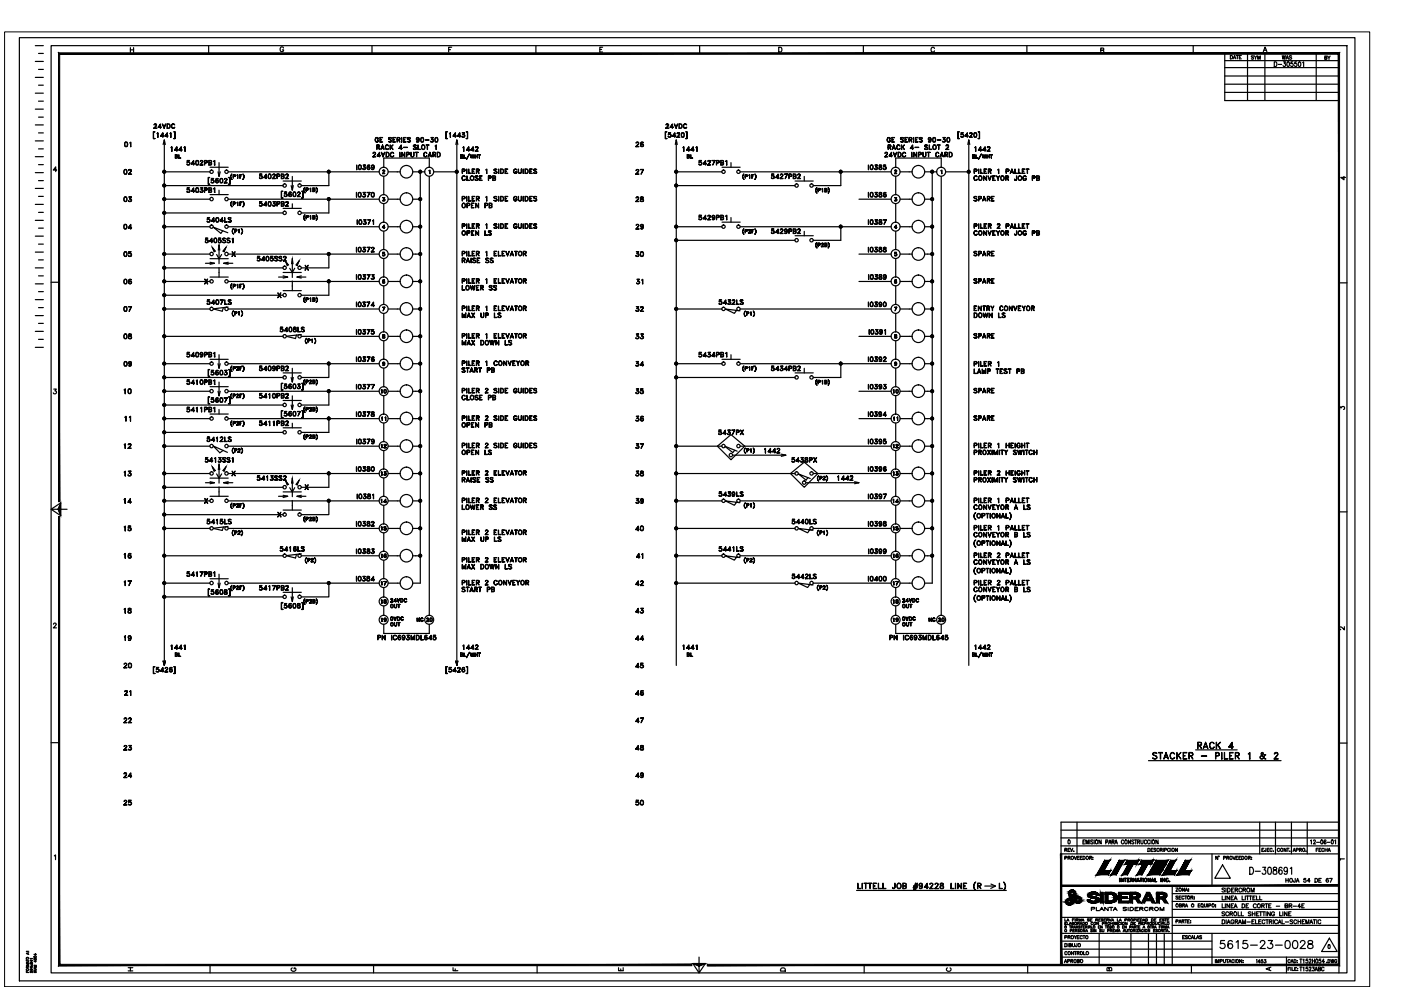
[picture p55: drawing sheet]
<svg xmlns="http://www.w3.org/2000/svg" width="297mm" height="210mm" viewBox="0 0 297 210" stroke-linecap="round" stroke-linejoin="round" font-family="sans-serif">
<g fill="none" stroke="#000" stroke-width=".25">
<path d="M4.1 8h283.2v200h-283.2zM7.5 19.8h1.7M7.5 16.4h1.7M7.5 13h1.7M7.5 9.7h1.7M8.2 18.1h1M8.2 14.7h1M8.2 11.3h1M10.8 9.7h274.8v196.6h-274.8zM27.6 10.1v1M27.6 10.6h.7M28.3 10.1v1"/>
<path d="M44.2 9.7v1.6M60.1 10.2a.37 .37 0 0 0-.4-.3 .37 .37 0 0 0-.3 .4v.3a.36 .36 0 0 0 .4 .4 .36 .36 0 0 0 .3-.4h-.2M78.9 9.7v1.6M95.1 10.5h.4M95.8 10h-.7v1M113.6 9.7v1.6M127.2 10.5h.4M127.8 10h-.6v1h.6M148.3 9.7v1.6M165.1 10h.3a.54 .54 0 0 1 .4 .5 .54 .54 0 0 1-.4 .5h-.3zM183 9.7v1.6M198.1 10.3a.37 .37 0 0 0-.4-.3 .37 .37 0 0 0-.3 .4v.3a.37 .37 0 0 0 .3 .3 .37 .37 0 0 0 .4-.2"/>
<path d="M217.7 9.7v1.6M233.4 10.7l.5-.1 .1-.3-.6-.1v1l.6-.1v-.4h-.2M253 9.7v1.6M259.7 19.6h24.2M259.7 17.9h24.2M259.7 16.1h24.2M259.7 14.3h24.2M259.7 12.9h24.2M260.9 11.8a.37 .37 0 0 1 .4 .3 .37 .37 0 0 1-.4 .4zM261.5 12.5l.2-.7 .3 .7M261.6 12.3h.3M262.1 11.8h.5"/>
<path d="M262.3 11.8v.7M262.8 12.1h.2M263.2 11.8h-.4v.7h.4M264.5 11.3v10M265.8 11.9h-.5l.5 .4-.1 .2-.4-.1M265.9 11.8l.3 .4v.4M266.5 11.8l-.3 .4M266.7 12.6v-.8l.2 .8 .3-.8v.8M267.8 11l.4-1 .4 1M268 10.7h.5M268.2 11.3v10M270.2 13.1a.51 .51 0 0 1 .5 .5 .51 .51 0 0 1-.5 .5z"/>
<path d="M271 13.7h.7M271.9 11.8l.1 .8 .2-.8 .2 .8 .1-.8M272.1 13.1h.4l-.2 .4a.3 .3 0 0 1 .3 .4 .3 .3 0 0 1-.6 0M272.7 12.6l.2-.8 .3 .8M272.8 12.3h.3M273 13.2l.1-.1a.58 .58 0 0 1 0 1l-.3-.4zM273.9 11.9l-.5-.1-.1 .2 .5 .2 .1 .2-.2 .2-.4-.2M274.1 13.1h-.4v.4a.3 .3 0 0 1 .4 .1 .3 .3 0 0 1 0 .4 .3 .3 0 0 1-.5-.1M274.9 13.1h-.4v.4a.3 .3 0 0 1 .4 .1 .3 .3 0 0 1 0 .4 .3 .3 0 0 1-.5-.1M275.4 13.2l.1-.1a.58 .58 0 0 1 0 1l-.2-.4zM276.2 13.3l.2-.2v1M279.1 11.3v10"/>
<path d="M280.9 12.2h.4v-.3h-.4v.7l.4-.1-.1-.3M281.5 11.9l.3 .3v.4M282 11.9l-.2 .3M283.9 11.3h-24.2v10h24.2M7.5 39.9h1.7M7.5 36.6h1.7M7.5 33.2h1.7M7.5 29.9h1.7M7.5 26.5h1.7M7.5 23.1h1.7M8.2 38.3h1M8.2 34.9h1"/>
<path d="M8.2 31.6h1M8.2 28.2h1M8.2 24.8h1M8.2 21.4h1M12 36.1h-.7l.5-.7v1M26.4 36a.5 .5 0 0 1 .6 .4 .5 .5 0 0 1-.4 .5l-.3-.2zM26.4 36.9h.4M26.4 36h.4M26.5 36l-.2 .4 .2 .5M26.5 30.2l.2-.1a.47 .47 0 0 1 .4 .6 .47 .47 0 0 1-.6 .4l-.1-.4zM26.5 31h.4M26.5 30.2h.4"/>
<path d="M26.6 30.2l-.1 .4 .1 .5M26.8 36l.1 .4-.1 .5M26.9 30.2l.1 .4-.1 .5M27.3 36.9h.6h-.7l.6-.7a.28 .28 0 0 0-.2-.2 .28 .28 0 0 0-.3 .2 .3 .3 0 0 1 .3-.3 .3 .3 0 0 1 .3 .3l-.6 .7M27.5 30.3l.2-.2v1v-.9zM32.5 27.9h.4l-.3 .1v1.4h.3h-.4zM32.6 27.2h.7h-.7l.5-.8-.2-.1-.3 .2a.28 .28 0 0 1 .3-.2 .28 .28 0 0 1 .3 .2l-.6 .7M33.3 28.3l.2-.2v1l-.1-.9zM33.6 27h.6h-.7l.5-.7v.9v-.8l-.4 .6M34.4 26.3l.4 .8 .3-.8-.3 .9zM34.5 28.1v1v-.8l-.4 .6h.6h-.7zM34.6 30.6l.2-.9 .3 .9"/>
<path d="M34.8 39.4h25.2M34.8 36.4h9.7M34.8 29.7v111.4M35.4 26.3a.51 .51 0 0 1 .6 .2 .51 .51 0 0 1-.1 .7h-.5zM35.5 26.3a.44 .44 0 0 1 .5 .4 .44 .44 0 0 1-.5 .5zM35.5 28.1l-.1 1v-.8l-.4 .6h.6h-.6zM36 28.3l.2-.2v1v-.9zM36.2 31.3l.2-.2v1v-.9zM36.5 26.3h.3l.2 .2-.2-.2a.45 .45 0 0 0-.4 .4 .45 .45 0 0 0 .2 .5l.4-.2-.2 .2a.49 .49 0 0 1-.5-.3 .49 .49 0 0 1 .2-.6zM36.8 27.9h.3v1.5h-.3h.3v-1.4zM37.2 33.1h.3v-.3h-.3v.7h.3v-.3h-.3M37.5 33.1l.1 .2v.2h-.4v-.7h.4v.2l-.1 .2"/>
<path d="M37.5 31.1v1v-.9l-.4 .6h.6h-.7zM37.9 32.8v.7h.4h-.4zM38.4 31.1v1v-.9l-.4 .6h.7h-.8zM39 31.3l.2-.2v1v-.9zM39.7 34.8l.1 .2M40 34.4l.2 .2-.2 .4M40.2 34.6l-.2-.2h-.3v-.4h.5l-.4 .1-.1 .3a.34 .34 0 0 1 .5 0 .34 .34 0 0 1-.1 .5 .34 .34 0 0 1-.5-.1l.4 .2 .2-.3M41.1 34l-.1 1v-.9l-.4 .6h.6h-.6zM41.6 34.1a.45 .45 0 0 1 .5 .4 .45 .45 0 0 1-.5 .5l-.1-.4zM41.6 34.9h.4M41.6 34.1h.4M41.6 39.9l.1-.1a.47 .47 0 0 1 .4 .5 .47 .47 0 0 1-.5 .5l-.1-.4z"/>
<path d="M41.6 39.9h.4M41.7 34.1l-.2 .3 .2 .6M41.7 39.9l-.2 .3 .2 .6M42 34.1l.1 .3-.1 .6M42 39.9l.1 .3-.1 .6M42.5 35h.6h-.7l.6-.7-.2-.2-.3 .1a.29 .29 0 0 1 .3-.2 .29 .29 0 0 1 .2 .3l-.5 .7M43 39.9l-.5-.1h.5l-.3 .4M43 39.8l-.4 .4 .4 .2M43.3 34h.5l.2 .2-.1 .3h-.5h.4l.1-.2v-.2h-.5v.9zM44.2 37.6h.3l-.3 .1v1.4h.3h-.3zM44.3 34l.5 .1v.3l-.1 .1 .2 .2-.1 .3h-.5zM44.3 34.1l.5 .1v.2l-.5 .1 .5 .1v.2l-.1 .2h-.4z"/>
<path d="M44.5 35.5h3.9M44.8 38.6l.1 .1M45.2 38.2l.1 .2-.1 .3M45.3 34.2l.3-.2v1l-.1-.9zM45.3 40l.3-.2v1l-.1-.9zM45.3 38.4l-.2-.2h-.3v-.4h.5l-.4 .1-.1 .3a.34 .34 0 0 1 .5 0 .34 .34 0 0 1-.1 .5 .34 .34 0 0 1-.5-.1l.4 .1 .2-.1M45.8 38.6l.2 .1 .3-.1M45.8 38.4l.2-.2 .3 .2M45.8 37.9h.4M45.9 37.9l-.1 .6 .1 .2M45.9 38.2l-.1 .3M46.1 38.2l.2 .3-.2 .2"/>
<path d="M46.2 37.9l.1 .1-.2-.2a.45 .45 0 0 0-.4 .5 .45 .45 0 0 0 .5 .4 .29 .29 0 0 0 0-.4 .29 .29 0 0 0-.4 0M46.2 36.4l.2 1 .3-1M46.4 34.5v2.9M46.7 37.9a.43 .43 0 0 1 .6 .4 .43 .43 0 0 1-.6 .4l-.1-.3zM46.7 38.7h.4M46.7 37.9h.4M46.8 37.9l-.1 .3 .1 .5M47.1 37.9l.1 .3-.1 .5M47.6 38.7l.6 .1h-.7l.6-.7-.2-.2-.3 .1a.29 .29 0 0 1 .3-.2 .29 .29 0 0 1 .2 .3l-.5 .7M48.4 36.4h32M48.4 37.6h.4v1.5h-.4h.3v-1.4zM49.1 36.9h.1a.76 .76 0 0 0 0 1.1 .73 .73 0 0 1-.1-1.1z"/>
<path d="M49.5 37.4h.3l.1-.2-.4-.1-.1 .7v-.8l.5 .2v.2h-.4M50.2 37.2l.2-.2v.8v-.7zM50.9 37v.8v-.7M50.9 37.8h.1M50.9 37l.4 .1zM50.9 37.4h.2h-.2M51.5 36.9a.69 .69 0 0 1 0 1.1 .76 .76 0 0 0 0-1.1zM55 37.7l.2 .1M55.4 37.3l.2 .2-.2 .3M55.6 37.5l-.2-.2h-.4l.1-.4h.4h-.4v.4a.34 .34 0 0 1 .5 0 .34 .34 0 0 1-.1 .5 .34 .34 0 0 1-.5-.1l.4 .1 .2-.1M56 37.6l.6 .1h-.7l.5-.8v1v-.8l-.4 .6M57 36.9a.45 .45 0 0 1 .5 .5 .45 .45 0 0 1-.5 .4l-.1-.3z"/>
<path d="M57 37.8h.4M57 37h.4M57 36.9l-.1 .4 .1 .5M57.3 36.9l.1 .4-.1 .5M57.8 37.8l.6 .1h-.7l.6-.7-.1-.3-.4 .3 .1-.3h.3l.2 .3-.6 .7M58.8 37.4l.4-.1v-.3l-.4-.1-.1 1v-1h.4l.3 .2-.2 .3h-.4M59.7 37.4l.5-.1v-.3l-.5-.1v.9h.5v-.3l-.5-.1M60 37.4l.2 .1v.3l-.6 .1v-1h.6v.3l-.2 .2M60 38.4h3.9M60.6 37.8l.6 .1h-.7l.6-.7-.1-.3-.4 .2 .1-.2h.3l.1 .3-.5 .7M61.7 39.4l.3 .9 .2-.9M62 37.4v2.9"/>
<path d="M64.6 39.8l.1-.1a.76 .76 0 0 0 0 1.2 .73 .73 0 0 1-.1-1.1zM66.4 39.9l.4 .1-.1 .2h-.3M67 39.7a.7 .7 0 0 1 0 1.2 .76 .76 0 0 0 0-1.2zM69.7 36.4v3h-5.8M75.6 35v1zM76.1 35a.43 .43 0 0 1 .5 .5 .43 .43 0 0 1-.5 .4l-.1-.4zM76.1 35.8h.4M76.1 35.1h.4M76.2 35l-.2 .4 .2 .5M76.4 35l.2 .4-.2 .5M76.9 35.8l.2 .1M77.3 35.4l.2 .2-.2 .3"/>
<path d="M77.4 35h-.4h.5l-.3 .4a.31 .31 0 0 1 .3 .3 .31 .31 0 0 1-.3 .3 .31 .31 0 0 1-.3-.2M77.4 35l-.3 .4 .4 .2M77.5 35.7l-.2 .2-.4-.1M77.9 35.7l.2 .2 .3-.2M77.9 35.6l.2-.2 .3 .2M78 35.1h.4M78.1 35l-.2 .6 .2 .3M78.1 35.4l-.2 .2M78.2 35.4l.2 .2-.2 .3M78.3 35l.1 .1-.2-.1a.45 .45 0 0 0-.4 .5 .45 .45 0 0 0 .5 .4 .29 .29 0 0 0 0-.5 .29 .29 0 0 0-.4 .1M78.8 35.3l.2 .2 .3-.2M78.8 35.2l.2-.2 .3 .2"/>
<path d="M78.8 35.8h.4M79 35l-.2 .2 .2 .3M79.1 35l.2 .3-.1 .6M79.2 32.3h.3l.1 .3-.5 .6 .6 .1h-.7l.6-.7-.1-.3-.4 .2zM79.3 35.5a.3 .3 0 0 1-.5 0 .3 .3 0 0 1 0-.4 .3 .3 0 0 1 .5 0v.7l-.2 .2-.3-.2 .1 .1M79.3 35.3l-.2 .2M79.7 29.2h.3l.2 .2a.33 .33 0 0 0-.4-.2 .33 .33 0 0 0-.2 .3v.2a.31 .31 0 0 0 .2 .4 .31 .31 0 0 0 .4-.2l-.2-.2h.2v.2a.39 .39 0 0 1-.5 .2 .39 .39 0 0 1-.2-.6zM79.9 31.2l.5-.1v-.3h-.5v.9v-1l.5 .1v.4h-.5M80.2 31.2l.3 .5zM80.5 32.3l-.1 1v-.8l-.4 .5h.6h-.6zM80.6 29.2h.5h-.5v.9h.5h-.5zM80.6 29.6h.3l-.3 .1"/>
<path d="M80.8 31.5h.6M80.9 32.3l.3 .8 .4-.8-.4 1zM80.9 31.4h.4M81.1 30.7l.3 1-.3-.8-.4 .8zM81.1 36.8h.5h-.5l.5-.5a.24 .24 0 0 0-.2-.3 .24 .24 0 0 0-.3 .2l.2-.1 .2 .1-.4 .6M81.4 35.5v-2h9.6v2M81.4 37.4v3.9M81.9 30.8l.3-.1 .2 .3a.37 .37 0 0 0-.5-.1 .37 .37 0 0 0-.1 .5 .37 .37 0 0 0 .5 .1v.1a.47 .47 0 0 1-.6-.2 .47 .47 0 0 1 .2-.6zM81.9 32.3a.51 .51 0 0 1 .6 .5 .51 .51 0 0 1-.6 .5zM81.9 32.3a.46 .46 0 0 1 .6 .5 .46 .46 0 0 1-.6 .4M82.3 36.4h2.6M82.5 29.2h.3l.2 .1-.4-.1-.2 .2a.57 .57 0 0 1 .5 .7l-.5-.1a.31 .31 0 0 0 .4 .1 .31 .31 0 0 0 .1-.4l-.5-.2z"/>
<path d="M82.7 30.7l.1 1zM82.8 31.3l.6-.6-.6 .6M82.9 31.1l.5 .6-.5-.6M83 32.3h.2l.3 .2a.35 .35 0 0 0-.4-.2 .35 .35 0 0 0-.3 .4v.2a.37 .37 0 0 0 .3 .3 .37 .37 0 0 0 .4-.2 .38 .38 0 0 1-.4 .3 .38 .38 0 0 1-.3-.4zM83.3 29.2h.6h-.5v.9h.5h-.6zM83.4 29.6h.3l-.3 .1M84.2 29.6h.5v-.4h-.5v.9v-.9h.6l-.1 .4-.5 .1M84.5 29.7l.3 .4-.3-.4M84.6 31.4l.7 .1h-.7l.5-.8v1l-.1-.8-.4 .6M84.8 32.3v1zM85.1 29.2l.1 .9zM85.2 32.3l.6 .8v-.8v1l-.6-.8v.8z"/>
<path d="M85.6 29.2h.5h-.5v.9h.5h-.5zM85.6 31.2l.8 .1zM85.6 29.6h.3l-.3 .1M86.2 32.8l.5-.1v-.3l-.5-.1v1v-1h.5v.4l-.5 .1M86.5 29.2h.3l.2 .1-.4-.1-.2 .2a.51 .51 0 0 1 .5 .7l-.5-.1h.6l-.1-.3-.5-.2zM87.1 32.3l.1 .7 .2 .2 .3-.1 .1-.8-.2 .9-.4-.1zM87.5 36.4h2.6M87.8 30.8l.3-.1 .2 .2-.4-.1-.2 .2a.51 .51 0 0 1 .5 .7l-.6-.1h.7l-.2-.3-.4-.2zM88.1 32.3h.5zM88.3 29.5l.3 .2 .2-.2M88.3 29.4l.3-.2 .2 .2M88.3 32.3v1v-1"/>
<path d="M88.3 30h.4M88.5 29.2l-.2 .2 .2 .3M88.6 30.7v1h.6h-.6zM88.6 29.2l.2 .3-.1 .6M88.8 29.6l-.1 .1a.3 .3 0 0 1-.4-.3 .3 .3 0 0 1 .4-.2 .49 .49 0 0 1 .2 .6 .49 .49 0 0 1-.6 .3h.1M88.8 29.5l-.2 .2M89.1 36.4v87.2h-1.6M89.3 29.2a.45 .45 0 0 1 .5 .4 .45 .45 0 0 1-.5 .5l-.1-.4zM89.3 30h.4M89.3 29.2h.4M89.4 29.2l-.2 .4 .2 .5M89.7 29.2l.1 .4-.1 .5"/>
<path d="M90 32.3h.3l.2 .2a.33 .33 0 0 0-.4-.2 .33 .33 0 0 0-.2 .4v.2a.34 .34 0 0 0 .2 .3 .34 .34 0 0 0 .4-.2 .35 .35 0 0 1-.4 .3 .35 .35 0 0 1-.3-.4zM90.2 29.7h.7zM90.3 30.7l.6 .1zM90.6 30.8v.9v-.9M90.8 33h.6M90.9 36.2l.2-.1v.7v-.7zM91 37.4v93.1M91.1 32.3l.4 1-.4-.8-.3 .8zM91.3 30l.1 .1M91.5 29.5a.32 .32 0 0 1 .4 .3 .32 .32 0 0 1-.2 .4 .32 .32 0 0 1-.4-.2l.4 .1 .2-.2M91.7 29.6l.2 .2-.2 .3M91.8 29.2h-.4h.5l-.4 .4"/>
<path d="M91.8 29.2l-.3 .4 .4 .1M91.8 32.8l.5-.1v-.3l-.5-.1v1v-1h.5v.4l-.5 .1M92 36.4h4.9M92 32.8l.4 .5-.3-.5M92.2 30.9l.3-.2v1v-.9zM92.3 29.2a.45 .45 0 0 1 .5 .4 .45 .45 0 0 1-.5 .5l-.1-.4zM92.3 30h.4M92.3 29.2h.4M92.4 29.2l-.2 .4 .2 .5M92.7 29.2l.1 .4-.1 .5M92.7 32.3a.51 .51 0 0 1 .7 .5 .51 .51 0 0 1-.7 .5zM92.8 32.3a.46 .46 0 0 1 .5 .5 .46 .46 0 0 1-.5 .4z"/>
<path d="M94.5 27.9h.4l-.3 .1v1.4h.3h-.4zM95.3 28.3l.2-.2v1v-.9zM96.6 28.1l-.1 1v-.8l-.4 .6h.7h-.7zM96.6 30.6l.3-.9 .2 .9M96.9 29.7v111.4M97.5 28.1v1v-.8l-.5 .6h.7h-.7zM97.7 33.1h.3v-.3h-.3v.7v-.7h.4v.3l-.2 .1M97.9 33.1l.2 .1-.1 .3h-.3l.4-.1-.1-.2h-.3M98 28.9l.1 .2M98 37.4l.4-.1 .2 .2a.34 .34 0 0 0-.3-.2 .34 .34 0 0 0-.3 .4v.2a.33 .33 0 0 0 .3 .3 .33 .33 0 0 0 .3-.2 .38 .38 0 0 1-.5 .2 .38 .38 0 0 1-.1-.5zM98 36.3l.5-.1v-.3h-.5v.9v-1l.6 .1-.2 .5h-.4M98.1 31.3l.2-.2v1v-.9z"/>
<path d="M98.2 28.5a.32 .32 0 0 1 .3 .2 .32 .32 0 0 1-.2 .4 .32 .32 0 0 1-.4-.2l.4 .2 .2-.2M98.3 28.6l.2 .2-.2 .3M98.3 32.8l.1 .7h.4h-.5zM98.5 28.2l-.5-.1h.5l-.3 .5M98.5 28.1l-.4 .5 .4 .1M98.8 27.9h.3v1.5h-.3h.3v-1.4zM98.9 35.8l.1 1zM99 37.3v.9l.5 .1h-.5zM99.4 35.8v.9l.5 .1h-.5zM99.4 31.1v1v-.9l-.5 .6h.7h-.7zM99.5 32.6l-.6 1.2zM99.7 32.8l.2 .6 .2-.6 .2 .6 .2-.6-.2 .7-.2-.6-.2 .6z"/>
<path d="M100.1 35.8h.6l-.5 .1v.8l.5 .1h-.6zM100.2 36.3h.3l-.3 .1M100.3 31.1v1v-.9l-.4 .6h.6h-.7zM100.7 37.4l.3-.1 .4 .1h-.6v.2l.5 .3 .1 .2-.3 .2-.4-.2h.6v-.1l-.5-.4zM100.7 32.8l.1 .7zM100.8 33.1h.4M100.8 33.2h.4M100.8 32l.6 .1h-.6l.5-.7-.1-.3-.4 .2 .4-.2 .1 .3-.5 .7M101 36.3l.5-.1v-.3h-.5v.9v-1l.6 .1-.1 .4-.5 .1M101.2 32.8v.7zM101.3 36.4l.3 .4-.3-.4M101.4 32.8h.5z"/>
<path d="M101.6 32.8v.7v-.7M101.6 33.5h.1M101.7 37.3h.5h-.5v.9l.5 .1h-.5zM101.7 37.7h.3l-.3 .1M103 36l.2-.2v1v-.9zM103.6 37.7h.5v-.3l-.5-.1-.1 1v-1l.6 .1v.3l-.5 .1M104.5 37.7h.5v-.3l-.5-.1v.9h.5v-.4h-.5M104.7 36l.3-.2 .4 .2a.31 .31 0 0 0-.4-.1 .31 .31 0 0 0-.2 .2l.4 .2 .2 .3-.2 .2-.5-.2a.3 .3 0 0 0 .4 .2 .3 .3 0 0 0 .2-.4l-.5-.2zM104.8 37.7l.3 .2-.1 .3-.5 .1v-1l.5 .1v.3l-.2 .1M105.7 35.8v1zM106.1 35.8h.4a.5 .5 0 0 1 .3 .5 .5 .5 0 0 1-.3 .5h-.4zM106.2 35.9h.3a.47 .47 0 0 1 .2 .4 .47 .47 0 0 1-.2 .4h-.3z"/>
<path d="M107.1 35.9l.6-.1h-.6v1h.6l-.6-.1M107.1 36.3h.3l-.3 .1M109 36l.3-.2 .3 .3a.37 .37 0 0 0-.4-.2 .37 .37 0 0 0-.3 .3v.2a.32 .32 0 0 0 .3 .3 .32 .32 0 0 0 .4-.3h-.3h.3a.36 .36 0 0 1-.3 .4 .36 .36 0 0 1-.4-.4zM109.9 35.8v.7l.3 .2 .2-.1 .2-.8v.7l-.2 .2-.5-.1zM110.9 35.8l.1 1zM111.3 35.8h.4a.5 .5 0 0 1 .3 .5 .5 .5 0 0 1-.3 .5h-.4zM111.4 35.9h.3a.47 .47 0 0 1 .2 .4 .47 .47 0 0 1-.2 .4h-.3M112.3 35.8h.6l-.5 .1v.8l.5 .1h-.6zM112.4 36.3h.2l-.2 .1M113.2 36l.2-.2 .4 .2-.4-.1-.2 .2a.54 .54 0 0 1 .5 .6l-.5-.1a.31 .31 0 0 0 .3 .1 .31 .31 0 0 0 .2-.3l-.5-.2zM134.8 36.9h.7h-.7l.6-.7a.28 .28 0 0 0-.3-.2 .28 .28 0 0 0-.3 .2 .3 .3 0 0 1 .3-.3 .3 .3 0 0 1 .3 .3l-.6 .7M134.8 31.1h.7h-.7l.6-.7a.29 .29 0 0 0-.3-.2 .29 .29 0 0 0-.3 .1 .3 .3 0 0 1 .3-.2 .3 .3 0 0 1 .3 .3l-.6 .7"/>
<path d="M135.8 30.9l.3 .2 .3-.2M135.8 30.7l.3-.1 .3 .1M135.9 30.2h.5M136 30.2l-.1 .1a.56 .56 0 0 0 .2 .8M136.1 30.6l-.3 .2M136.2 30.6l.2 .2-.2 .3M136.3 30.2l.1 .1-.2-.2a.47 .47 0 0 0-.4 .5 .47 .47 0 0 0 .5 .5 .31 .31 0 0 0 .1-.5 .31 .31 0 0 0-.5 0h-.1M136.4 35.9l-.5 1 .5-1h-.6l.6 .1M141.1 27.9h.3l-.3 .1v1.4h.3h-.3zM141.2 27.2h.6h-.7l.6-.8-.3-.1-.2 .2a.3 .3 0 0 1 .3-.2 .3 .3 0 0 1 .3 .2l-.6 .7M141.7 28.9l.2 .2M142.1 28.5l.2 .2-.2 .4"/>
<path d="M142.1 27h.7h-.7l.5-.7v.9l-.1-.8-.4 .6M142.3 28.7l-.3-.2-.3 .1 .1-.5h.4l-.4 .1v.3a.35 .35 0 0 1 .5 .1 .35 .35 0 0 1-.2 .5 .35 .35 0 0 1-.5-.2l.4 .2 .3-.2M143 26.3l.3 .8 .4-.8-.4 .9zM143.1 28.1l-.1 1v-.8l-.4 .6h.7h-.7zM143.2 30.6l.2-.9 .2 .9M143.4 39.4h25.2M143.4 36.4h9.7M143.4 29.7v111.4M143.6 29.1h.5h-.6l.6-.7-.2-.2-.3 .1 .3-.2 .2 .3-.5 .7M144 26.3a.51 .51 0 0 1 .6 .2 .51 .51 0 0 1-.2 .7h-.4zM144 26.3a.44 .44 0 0 1 .6 .4 .44 .44 0 0 1-.6 .5zM144.6 28.2a.45 .45 0 0 1 .5 .4 .45 .45 0 0 1-.5 .5l-.2-.4z"/>
<path d="M144.6 29h.3M144.6 28.2h.3M144.6 28.2l-.1 .4 .1 .5M144.8 31.3l.2-.2v1l-.1-.9zM144.9 28.2l.1 .4-.1 .5M145.1 26.3h.3l.2 .2-.2-.2a.45 .45 0 0 0-.5 .4 .45 .45 0 0 0 .3 .5l.4-.2-.2 .2a.49 .49 0 0 1-.5-.3 .49 .49 0 0 1 .2-.6zM145.4 27.9h.3v1.5h-.3h.2v-1.4zM145.8 33.1h.3v-.3h-.3v.7h.3v-.3h-.3M146 33.1l.2 .2-.1 .2h-.4v-.7h.4l.1 .2-.2 .2M146.1 31.1l-.1 1v-.9l-.4 .6h.7h-.8zM146.4 32.8l.1 .7h.4h-.5zM147 31.1l-.1 1v-.9l-.4 .6h.7h-.7z"/>
<path d="M147.5 31.3l.3-.2v1l-.1-.9zM148.2 34.8l.1 .2M148.6 34.4l.2 .2-.2 .4M148.8 34.6l-.3-.2h-.3l.1-.4h.4l-.4 .1v.3a.34 .34 0 0 1 .4 0 .34 .34 0 0 1-.1 .5 .34 .34 0 0 1-.4-.1l.3 .2 .3-.3M149.6 34v1v-.9l-.5 .6h.7h-.7zM150.1 35h.6h-.7l.6-.7-.2-.2-.3 .1a.29 .29 0 0 1 .3-.2 .29 .29 0 0 1 .2 .3l-.5 .7M151.6 34l-.5 1 .5-1h-.7l.7 .1M151.9 34h.4l.2 .2-.1 .3h-.5h.4l.1-.2v-.2h-.5v.9zM152.8 34l.6 .1v.3l-.2 .1 .2 .2-.1 .3h-.5zM152.9 34.1l.5 .1-.1 .2-.4 .1 .4 .1 .1 .2-.2 .2h-.3zM153.1 35.5h3.8M153.8 34.2l.3-.2v1v-.9z"/>
<path d="M155 34.5v1M156.9 36.4h32M157.6 36.9h.1a.76 .76 0 0 0 0 1.1 .73 .73 0 0 1-.1-1.1zM158 37.4h.4v-.2l-.4-.1v.7v-.8l.5 .2-.1 .2h-.4M158.8 37.2l.2-.2v.8l-.1-.7zM159.4 37v.8v-.7M159.4 37.8h.1M159.4 37l.5 .1zM159.4 37.4h.2h-.2M160 36.9a.69 .69 0 0 1 0 1.1 .76 .76 0 0 0 0-1.1zM163.6 37.7l.1 .1M164 37.3l.1 .2-.1 .3"/>
<path d="M164.1 37.5l-.2-.2h-.3v-.4h.5h-.4l-.1 .4a.34 .34 0 0 1 .5 0 .34 .34 0 0 1-.1 .5 .34 .34 0 0 1-.5-.1l.4 .1 .2-.1M164.5 37.6l.6 .1h-.6l.5-.8v1l-.1-.8-.4 .6M165.4 37.8l.6 .1h-.6l.5-.7-.1-.3-.4 .3 .1-.3h.4l.1 .3-.6 .7M166.9 36.9l-.4 1 .5-1h-.7h.6M167.3 37.4l.5-.1v-.3l-.5-.1v1v-1h.4l.2 .2-.1 .3h-.5M168.2 37.4l.5-.1v-.3l-.5-.1v.9h.5v-.3l-.5-.1M168.6 37.4l.1 .1v.3l-.5 .1v-1h.5l.1 .3-.2 .2M168.6 38.4h3.8M169.1 37.8l.6 .1h-.6l.5-.7-.1-.3-.4 .2 .1-.2h.3l.2 .3-.6 .7M170.5 37.4v1M173.2 39.8a.76 .76 0 0 0 0 1.1 .73 .73 0 0 1 0-1.1zM175.6 39.8a.7 .7 0 0 1 0 1.1 .76 .76 0 0 0 0-1.1z"/>
<path d="M178.3 36.4v3h-5.9M184.1 35l.1 1zM184.6 35a.43 .43 0 0 1 .5 .5 .43 .43 0 0 1-.5 .4l-.1-.4zM184.6 35.8h.4M184.6 35.1h.4M184.7 35l-.2 .4 .2 .5M185 35l.1 .4-.1 .5M185.5 35.8l.1 .1M185.8 35.4l.2 .2-.2 .3M186 35h-.5h.5l-.3 .4a.31 .31 0 0 1 .3 .2 .31 .31 0 0 1-.2 .4 .31 .31 0 0 1-.4-.2h.1M186 35l-.4 .4 .4 .2M186 35.7l-.2 .2-.3-.1"/>
<path d="M186.4 35.8l.1 .1M186.4 35a.42 .42 0 0 0 .5 .5v.3h-.5a.43 .43 0 0 1 .5-.5v-.3zM186.4 35.1h.5M186.5 35l-.1 .2a.51 .51 0 0 1 .5 .7l-.2 .1a.33 .33 0 0 1-.4-.3 .33 .33 0 0 1 .4-.4l.2-.3M186.9 35.8l-.1 .1M187.3 35.8l.2 .1M187.7 35.3l.2 .3-.2 .3M187.7 32.3h.4l.1 .3-.6 .6 .6 .1h-.6l.5-.7-.1-.3-.4 .2zM187.9 35.5l-.3-.2-.3 .1 .1-.4h.4h-.4v.3a.35 .35 0 0 1 .5 .1 .35 .35 0 0 1-.2 .5 .35 .35 0 0 1-.5-.1h.1M187.9 35.7l-.3 .2-.3-.1M188.3 29.2h.3l.2 .2a.33 .33 0 0 0-.4-.2 .33 .33 0 0 0-.3 .3v.2a.31 .31 0 0 0 .3 .4 .31 .31 0 0 0 .3-.2l-.1-.2h.2v.2a.39 .39 0 0 1-.6 .2 .39 .39 0 0 1-.1-.6zM188.3 31.2l.5-.1v-.3h-.5v.9v-1l.5 .1v.4h-.5"/>
<path d="M188.6 31.2l.3 .5-.3-.5M189 32.3v1v-.8l-.4 .5h.6h-.7zM189.1 29.2h.6h-.6v.9M189.1 29.6h.3l-.3 .1M189.1 30.1h.6zM189.2 31.5h.6M189.3 31.4h.4M189.4 32.3l.3 .8 .4-.8-.4 1zM189.5 30.7l.4 1-.4-.8-.4 .8zM189.7 36.8h.4h-.4l.4-.5-.2-.2-.2 .1a.22 .22 0 0 1 .2-.1 .22 .22 0 0 1 .2 .2l-.4 .5M189.9 35.5v-2h9.7v2M189.9 37.4v3.9"/>
<path d="M190.3 30.8h.4l.1 .2a.33 .33 0 0 0-.4-.2 .33 .33 0 0 0-.2 .3v.2a.34 .34 0 0 0 .2 .3 .34 .34 0 0 0 .4-.1 .45 .45 0 0 1-.7-.1 .45 .45 0 0 1 .2-.6zM190.4 32.3a.51 .51 0 0 1 .7 .5 .51 .51 0 0 1-.7 .5zM190.5 32.3a.46 .46 0 0 1 .5 .5 .46 .46 0 0 1-.5 .4zM190.8 36.4h2.6M191 29.2h.5l.1 .1-.5-.1-.1 .2 .4 .3 .2 .3-.3 .1-.4-.1a.31 .31 0 0 0 .4 .1 .31 .31 0 0 0 .2-.4l-.5-.2zM191.1 30.7l.1 1zM191.2 31.3l.6-.6-.6 .6M191.3 31.1l.5 .6-.5-.6M191.5 32.3h.3l.2 .2a.35 .35 0 0 0-.4-.2 .35 .35 0 0 0-.3 .4v.2a.37 .37 0 0 0 .3 .3 .37 .37 0 0 0 .4-.2 .38 .38 0 0 1-.4 .3 .38 .38 0 0 1-.3-.4zM191.9 29.2h.5h-.5v.9h.5h-.5zM191.9 29.6h.3l-.3 .1M192.8 29.6h.5v-.4h-.5l-.1 .9v-.9h.6v.4l-.5 .1"/>
<path d="M193 31.4l.7 .1h-.7l.5-.8v1v-.8l-.5 .6M193 29.7l.3 .4-.2-.4M193.3 32.3v1zM193.7 29.2v.9zM193.7 32.3l.6 .8 .1-.8v1l-.6-.8-.1 .8zM194 31.2l.8 .1zM194.1 29.2h.5h-.5v.9h.5h-.5zM194.1 29.6h.3l-.3 .1M194.8 32.8l.4-.1v-.3l-.4-.1-.1 1v-1h.5v.5h-.4M194.9 29.3l.3-.1 .4 .1-.4-.1-.3 .2a.51 .51 0 0 1 .6 .7l-.6-.1h.6v-.3l-.6-.2zM195.7 32.3v.7l.2 .2 .3-.1 .1-.8-.1 .9-.5-.1zM196 36.4h2.6"/>
<path d="M196.1 30.8h.5l.1 .1-.4-.1-.2 .2 .5 .2 .1 .4-.2 .1-.5-.1a.31 .31 0 0 0 .4 .1 .31 .31 0 0 0 .2-.4l-.5-.2zM196.6 32.3h.6zM196.9 32.3v1v-1M196.9 29.5l.2 .2 .3-.2M196.9 29.4l.2-.2 .3 .2M196.9 30h.4M197 30.7l.1 1h.5h-.6zM197.1 29.2l-.2 .2 .2 .3M197.2 29.2l.2 .3-.2 .6M197.4 29.6l-.1 .1a.3 .3 0 0 1-.5-.3 .3 .3 0 0 1 .5-.2 .49 .49 0 0 1 .2 .6 .49 .49 0 0 1-.6 .3M197.4 29.5l-.2 .2M197.7 36.4v87.2h-1.7"/>
<path d="M197.9 29.2a.45 .45 0 0 1 .5 .4 .45 .45 0 0 1-.5 .5l-.2-.4zM197.9 30h.3M197.9 29.2h.3M197.9 29.2l-.1 .4 .1 .5M198.2 29.2l.1 .4-.1 .5M198.5 32.3h.3l.3 .2a.33 .33 0 0 0-.4-.2 .33 .33 0 0 0-.3 .4v.2a.34 .34 0 0 0 .3 .3 .34 .34 0 0 0 .4-.2 .35 .35 0 0 1-.4 .3 .35 .35 0 0 1-.3-.4zM198.7 30.7l.6 .1zM198.7 29.7h.8zM199 30.8l.1 .9zM199.4 33h.5M199.5 36.2l.2-.1v.7l-.1-.7zM199.6 37.4v93.1"/>
<path d="M199.7 32.3l.3 1-.3-.8-.4 .8zM199.9 30l.1 .1M200.1 29.5a.32 .32 0 0 1 .3 .3 .32 .32 0 0 1-.2 .4 .32 .32 0 0 1-.4-.2l.4 .1 .2-.2M200.2 29.6l.2 .2-.2 .3M200.4 32.8l.4-.1v-.3l-.4-.1-.1 1v-1h.5l.1 .4-.5 .1M200.4 29.2h-.5h.5l-.3 .4M200.4 29.2l-.4 .4 .4 .1M200.5 36.4h4.9M200.6 32.8l.3 .5-.2-.5M200.6 31.7h.6h-.7l.6-.7-.1-.2h-.3l-.1 .2v-.2l.4-.1 .1 .3-.5 .7M200.9 29.2a.45 .45 0 0 1 .5 .4 .45 .45 0 0 1-.5 .5l-.2-.4zM200.9 30h.4"/>
<path d="M200.9 29.2h.4M200.9 29.2l-.1 .4 .1 .5M201.2 29.2l.1 .4-.1 .5M201.3 32.3a.51 .51 0 0 1 .6 .5 .51 .51 0 0 1-.6 .5zM201.3 32.3a.46 .46 0 0 1 .6 .5 .46 .46 0 0 1-.6 .4zM203.1 27.9h.3l-.3 .1v1.4h.3h-.3zM203.8 28.9l.1 .2M204.1 28.5l.2 .2-.2 .4M204.3 28.7l-.3-.2-.2 .1v-.5h.5l-.5 .1v.3a.34 .34 0 0 1 .5 0 .34 .34 0 0 1-.1 .5 .34 .34 0 0 1-.5-.1l.3 .2 .3-.2M205.1 28.1v1v-.8l-.5 .6h.7h-.7zM205.2 30.6l.2-.9 .2 .9M205.4 29.7v111.4"/>
<path d="M205.6 29.1h.6h-.7l.6-.8-.3-.1-.2 .1a.28 .28 0 0 1 .3-.2 .28 .28 0 0 1 .2 .3l-.5 .7M206.2 33.1h.4v-.3h-.4v.7v-.7h.4v.3l-.1 .1M206.5 33.1l.1 .1v.3h-.4l.4-.1v-.2h-.4M206.6 37.4l.4-.1 .2 .2a.34 .34 0 0 0-.4-.2 .34 .34 0 0 0-.3 .4v.2a.33 .33 0 0 0 .3 .3 .33 .33 0 0 0 .4-.2 .38 .38 0 0 1-.6 .2 .38 .38 0 0 1-.1-.5zM206.6 28.2a.45 .45 0 0 1 .5 .4 .45 .45 0 0 1-.5 .5l-.1-.4zM206.6 29h.4M206.6 36.3l.5-.1v-.3h-.5l-.1 .9v-1l.6 .1-.1 .5h-.4M206.7 31.3l.2-.2v1l-.1-.9zM206.9 32.8v.7h.4h-.4zM206.9 28.2l.2 .4-.2 .5M207 28.2h-.4l-.1 .1 .1 .8M207.4 27.9h.3v1.5h-.3h.2v-1.4z"/>
<path d="M207.5 35.8v1zM207.6 37.4a.42 .42 0 0 1 .6 .4 .42 .42 0 0 1-.6 .3zM207.9 35.8v.9l.5 .1h-.5zM207.9 31.1v1v-.9l-.4 .6h.7h-.8zM208.1 32.6l-.7 1.2zM208.2 32.8l.2 .6 .2-.6 .2 .6 .2-.6-.2 .7-.2-.6-.2 .6zM208.5 37.3l.6 .8 .1-.8v1l-.6-.9-.1 .9zM208.7 35.9l.5-.1h-.5v1h.5l-.5-.1M208.7 36.3h.3l-.3 .1M208.9 31.1l-.1 1v-.9l-.4 .6h.7h-.7zM209.3 32.8v.7zM209.3 33.1h.4"/>
<path d="M209.3 33.2h.4M209.3 32l.6 .1h-.6l.5-.7-.1-.3-.4 .2 .4-.2 .2 .3-.6 .7M209.5 37.3l.3 .8 .4-.8-.4 1zM209.6 36.3l.5-.1v-.3h-.5v.9v-1l.5 .1v.4l-.5 .1M209.7 32.8l.1 .7zM209.8 36.4l.3 .4-.2-.4M210 32.8h.4zM210.2 32.8v.7v-.7M210.2 33.5h.1M210.5 37.3h.5h-.5v.9l.5 .1h-.5zM210.5 37.7h.3l-.3 .1M211.5 36l.3-.2v1l-.1-.9z"/>
<path d="M211.6 37.7l.4-.4-.4 .4v.6v-.6l-.4-.4 .4 .4M212.3 37.4a.44 .44 0 0 1 .6 .4 .44 .44 0 0 1-.6 .3zM213.3 37.7h.4v-.3l-.4-.1-.1 1v-1l.6 .1-.1 .3-.4 .1M213.4 36.3l.4-.1v-.3h-.4l-.1 .9v-1h.4l.3 .2-.3 .4h-.3M213.5 37.8l.3 .5-.2-.5M214.2 36.6h.6M214.3 36.5h.5M214.5 35.8l.4 1-.4-.8-.3 .8zM215.2 35.8v.9l.5 .1h-.5zM215.5 37.3v.9l-.2 .1-.2-.3 .1 .2h.2zM215.9 35.8l.1 .9 .5 .1h-.6zM216.7 35.8h.6l-.5 .1v.8l.5 .1h-.6z"/>
<path d="M216.8 36.3h.3l-.3 .1M217 37.4l.3-.1 .3 .2a.41 .41 0 0 0-.6-.1 .41 .41 0 0 0-.1 .6 .41 .41 0 0 0 .6 .1l.1-.2-.3-.1h.3a.39 .39 0 0 1-.5 .4 .39 .39 0 0 1-.2-.5zM217.6 35.8l.5 .1zM217.8 35.9v.9v-.9M218.9 37.7h.5v-.3l-.5-.1v1v-1l.5 .1v.3l-.5 .1M219.8 37.3l.5 .2v.2h-.5M219.8 37.8l.5 .1v.3h-.5M220.2 37.7l.2 .2-.1 .3-.5 .1v-1l.5 .1 .1 .2-.2 .2M284.9 37.4v.7l-.6-.5h1M7.5 56.8h1.7M7.5 53.5h1.7M7.5 50.1h1.7"/>
<path d="M7.5 46.7h1.7M7.5 43.3h1.7M8.2 58.5h1M8.2 55.1h1M8.2 51.8h1M8.2 48.4h1M8.2 45h1M8.2 41.6h1M10.8 59.8h1.7M26.3 59.4l.2-.2a.47 .47 0 0 1 .4 .5 .47 .47 0 0 1-.5 .4zM26.4 47.6h.1a.47 .47 0 0 1 .4 .5 .47 .47 0 0 1-.5 .4l-.2-.4zM26.4 48.5h.4"/>
<path d="M26.4 47.7h.4M26.4 53.4a.5 .5 0 0 1 .6 .4 .5 .5 0 0 1-.4 .6l-.3-.2zM26.4 54.3h.4M26.4 53.5h.4M26.4 59.3h.4M26.4 47.6l-.1 .4 .1 .5M26.4 41.8l.1-.1a.53 .53 0 0 1 .4 .5 .53 .53 0 0 1-.4 .5l-.2-.1-.1-.3zM26.4 42.7h.4M26.4 41.9h.4M26.5 53.4l-.2 .4 .2 .5M26.5 59.3l-.2 .3 .2 .5M26.5 41.8l-.2 .4 .2 .5"/>
<path d="M26.7 47.6l.1 .4-.1 .5M26.8 53.4l.1 .4-.1 .5M26.8 59.3l.1 .3-.1 .5M26.8 41.8l.1 .4-.1 .5M27.2 48.3h.7h-.7l.5-.7v1v-.9l-.5 .6M27.3 54.3h.1M27.3 42.6l.1 .1M27.3 60l.3 .1 .3-.1M27.3 59.8l.3-.2 .3 .2M27.4 59.3h.4M27.5 59.3l-.2 .5 .2 .3M27.5 59.6l-.2 .2"/>
<path d="M27.5 42.1a.35 .35 0 0 1 .4 .3 .35 .35 0 0 1-.3 .4 .35 .35 0 0 1-.4-.2l.4 .1 .3-.2M27.6 53.7l.3 .3-.3 .3M27.6 59.6l.3 .2-.3 .3M27.6 42.2l.3 .2-.3 .3M27.7 59.3h.1a.45 .45 0 0 0-.5 .3 .45 .45 0 0 0 .4 .5 .31 .31 0 0 0 .1-.4 .31 .31 0 0 0-.4-.1l-.1 .1M27.8 41.8l-.5-.1h.6l-.4 .5M27.8 41.7l-.3 .5 .4 .2M27.9 54l-.3-.3-.3 .1v-.4h.5h-.5v.3a.36 .36 0 0 1 .5 .1 .36 .36 0 0 1-.1 .5 .36 .36 0 0 1-.5-.1l.4 .1 .3-.2M34.8 48.1h9.7M34.8 59.7h9.7M34.8 42.2h9.7M34.8 53.9h9.7"/>
<path d="M34.8 56.8h25.2M34.8 45.2h25.2M39.7 40.7l.1 .1M40 40.2l.2 .2-.2 .4M40.2 40.4l-.2-.2h-.3v-.4h.5l-.4 .1-.1 .3a.34 .34 0 0 1 .5 .1 .34 .34 0 0 1-.1 .5 .34 .34 0 0 1-.5-.2l.4 .2 .2-.2M40.6 40.5l.6 .1h-.6l.5-.8v1l-.1-.9-.4 .7M41.6 40.7h.4M42.5 40.7l.1 .1M42.7 40.2a.34 .34 0 0 1 .3 .3 .34 .34 0 0 1-.2 .4 .34 .34 0 0 1-.4-.3l.4 .2 .2-.2M42.8 40.2l.2 .3-.2 .3M43.4 59.2l.6 1zM43.4 40.3l.5-.1v-.3h-.5l-.1 .9v-1h.5l.2 .2-.1 .3h-.5"/>
<path d="M43.6 51.3l.1 .1M43.6 55.8h1.9M43.9 50.9l.2 .2-.2 .3M43.9 47l.2 .1M44 59.2l-.6 1zM44.1 51l-.2-.1h-.3v-.4h.5h-.5v.4a.33 .33 0 0 1 .5 0 .33 .33 0 0 1-.1 .5 .33 .33 0 0 1-.5-.1l.4 .1 .2-.2M44.3 46.5l.2 .2-.2 .4M44.3 40.3l.5-.1v-.3h-.5v.9l.5-.1v-.3l-.5-.1M44.5 51.2h.6h-.7l.5-.7v1v-.9l-.4 .6M44.5 46.7l-.2-.2-.4 .1 .1-.5h.5l-.5 .1v.3a.33 .33 0 0 1 .5 .1 .33 .33 0 0 1-.1 .4 .33 .33 0 0 1-.5-.1l.4 .2 .2-.3M44.5 55.6l1 .2-1 .2M44.5 58.7h3.9"/>
<path d="M44.5 54.8h3.9M44.5 41.3h3.9M44.7 40.3l.2 .2-.1 .2-.5 .1v-1l.5 .1 .1 .3-.2 .1M44.9 46.8h.6h-.7l.5-.7v1v-.8l-.4 .5M45 52.4l.5 .9M45.5 50.5a.48 .48 0 0 1 .6 .4 .48 .48 0 0 1-.4 .6l-.3-.2zM45.5 51.4h.3M45.5 50.6h.3M45.6 50.5l-.2 .4 .2 .5M45.8 50.5l.1 .4-.1 .5M45.9 46.2a.45 .45 0 0 1 .5 .4 .45 .45 0 0 1-.5 .5l-.2-.4zM45.9 47h.3"/>
<path d="M45.9 46.2h.3M45.9 46.2l-.1 .4 .1 .5M45.9 54l.5 .8 .6-.8M46.2 46.2l.2 .4-.2 .5M46.3 51.3l.1 .1M46.4 40.3v1M46.4 51.9v4M46.4 56.7v2M46.7 46.8h.7h-.7l.5-.7v1l-.1-.8-.4 .5M46.7 50.9l.2 .2-.2 .3M46.9 51l-.2-.1h-.4l.1-.4h.4h-.4v.4a.33 .33 0 0 1 .4 0 .33 .33 0 0 1-.1 .5 .33 .33 0 0 1-.4-.1l.4 .1 .2-.2M47.2 50.6l.2-.1 .4 .1h-.6l.1 .2 .5 .3v.3l-.6-.1h.6v-.2l-.5-.2z"/>
<path d="M47.2 48.9l-.4 .6-1.6-1.3 3.1 1.1M47.4 55.8h2M47.6 46.1l.1 1h.5h-.6zM47.9 52.4l-.5 .9M48.1 50.6l.2-.1 .5 .1a.3 .3 0 0 0-.4-.1 .3 .3 0 0 0-.2 .3l.4 .2 .2 .3-.3 .2-.4-.2a.31 .31 0 0 0 .4 .1 .31 .31 0 0 0 .2-.3l-.5-.2zM48.4 55.6l-1 .2 1 .2M48.4 48.1h32M48.4 59.7h32M48.4 42.2h32M48.4 53.9h32M48.5 46.2l.5 .1a.3 .3 0 0 0-.3-.2 .3 .3 0 0 0-.2 .4l.4 .1 .1 .4-.2 .1-.4-.1a.31 .31 0 0 0 .4 .1 .31 .31 0 0 0 .1-.4l-.5-.2zM49.1 42.7h.1a.76 .76 0 0 0 0 1.1 .73 .73 0 0 1-.1-1.1z"/>
<path d="M49.2 50.7l.2-.2v1v-.9zM49.2 53.4l.7 .9zM49.3 48.6l.2-.1a.76 .76 0 0 0 0 1.1 .76 .76 0 0 1-.2-1zM49.5 43.2h.3v-.3h-.3l-.1 .7v-.8h.4l.1 .4-.4 .1M49.8 48.6v.7v-.7M49.8 49.3h.1M49.8 48.6l.4 .1v.3h-.4M49.8 48.6l.4 .2v.1l-.4 .1M49.8 53.4l-.6 .9zM50.2 43l.2-.2v.8v-.7zM50.5 48.8l.2-.2v.7v-.6zM50.9 42.8h.4l-.4 .1v.7z"/>
<path d="M50.9 43.6h.1M50.9 43.2h.2l-.2 .1M51.1 48.5a.7 .7 0 0 1 0 1.1 .76 .76 0 0 0 0-1.1zM51.5 42.7a.7 .7 0 0 1 0 1.1 .76 .76 0 0 0 0-1.1zM54.6 55.2l.1 .1M54.9 54.7l.2 .3-.2 .3M55 43.5l.2 .2M55.1 54.9l-.2-.2-.3 .1v-.5h.5l-.4 .1-.1 .3a.34 .34 0 0 1 .5 .1 .34 .34 0 0 1-.1 .5 .34 .34 0 0 1-.5-.2l.4 .2 .2-.2M55.4 43.1l.2 .2-.2 .4M55.5 55.1h.6h-.6l.5-.8v1l-.1-.8-.4 .6M55.6 43.3l-.2-.2-.4 .1 .1-.5h.4l-.4 .1v.3a.34 .34 0 0 1 .5 0 .34 .34 0 0 1-.1 .5 .34 .34 0 0 1-.5-.1l.4 .2 .2-.2M56 43.4l.6 .1h-.7l.5-.8v1v-.8l-.4 .6"/>
<path d="M56.5 54.4a.43 .43 0 0 1 .5 .4 .43 .43 0 0 1-.5 .5l-.1-.4zM56.5 55.2h.4M56.5 54.5h.4M56.6 54.4l-.2 .4 .2 .5M56.9 54.4l.1 .4-.1 .5M57 42.8a.45 .45 0 0 1 .5 .4 .45 .45 0 0 1-.5 .5l-.1-.4zM57 43.6h.4M57 42.8h.4M57 42.8l-.1 .4 .1 .5M57.3 42.8l.1 .4-.1 .5M57.4 55.2l.1 .1M57.7 54.7l.2 .3-.2 .3"/>
<path d="M57.8 43.5l.2 .2M57.9 54.9l-.2-.2-.3 .1v-.5h.5l-.5 .1v.3a.35 .35 0 0 1 .5 .1 .35 .35 0 0 1-.1 .5 .35 .35 0 0 1-.5-.2l.4 .2 .2-.2M58 43.1a.34 .34 0 0 1 .4 .3 .34 .34 0 0 1-.3 .3 .34 .34 0 0 1-.4-.2l.4 .2 .3-.2M58.2 43.2l.2 .2-.2 .3M58.2 54.5l.3-.2 .4 .2a.33 .33 0 0 0-.4-.1 .33 .33 0 0 0-.2 .3l.4 .1 .2 .4-.3 .1-.4-.1a.3 .3 0 0 0 .4 .1 .3 .3 0 0 0 .2-.3l-.5-.3zM58.3 42.8l-.4-.1h.5l-.4 .5M58.3 42.7l-.3 .5 .4 .1M58.8 43.2h.4v-.4h-.4l-.1 .9v-1h.4l.3 .2-.2 .3-.4 .1M59.1 58.7h1.9M59.1 54.5l.3-.2 .4 .2a.31 .31 0 0 0-.4-.1 .31 .31 0 0 0-.2 .3l.4 .1 .2 .4-.2 .1-.5-.1a.3 .3 0 0 0 .4 .1 .3 .3 0 0 0 .2-.3l-.5-.3zM59.6 40.5h.4l-.3 .1v1.4h.3h-.4zM59.7 43.2h.5v-.4h-.5v.9l.5-.1v-.3h-.5"/>
<path d="M60 43.2l.2 .2v.3h-.6v-1l.6 .1v.4l-.2 .1M60 58.5l1 .2-1 .3M60 57.8h3.9M60 44.2h3.9M60.1 55.3h.6h-.6l.5-.7-.1-.2-.4 .2 .4-.3 .2 .3-.6 .7M60.3 41.6h.2M60.5 55.3l.5 .9M60.6 43.7h.6h-.7l.6-.7-.1-.2-.4 .1 .4-.2 .1 .3-.5 .7M60.7 41.1l.1 .2-.1 .3M60.8 41.3l-.2-.2h-.3l.1-.4h.4l-.4 .1v.3a.35 .35 0 0 1 .5 .1 .35 .35 0 0 1-.2 .5 .35 .35 0 0 1-.5-.2l.4 .1 .2-.1M61.3 41.5l.2 .1 .3-.1M61.3 41.3l.2-.2 .3 .2"/>
<path d="M61.3 40.8h.4M61.4 40.8l-.1 .6 .2 .2M61.4 56.9l.6 .9 .5-.9M61.5 41.1l-.2 .3M61.6 41.1l.2 .3-.2 .2M61.7 40.8l.1 .1-.1-.1a.48 .48 0 0 0-.5 .3 .48 .48 0 0 0 .3 .6 .3 .3 0 0 0 .3-.5 .3 .3 0 0 0-.5 0M62 43.2v1M62 54.8v4M62 59.6v2M62.2 40.8a.45 .45 0 0 1 .5 .4 .45 .45 0 0 1-.5 .4l-.1-.3zM62.2 41.6h.4M62.2 40.8h.4"/>
<path d="M62.3 40.8l-.2 .3 .2 .5M62.6 40.8l.1 .3-.1 .5M62.9 58.7h2M63.2 40.8h.3l.1 .2-.5 .6 .6 .1h-.7l.6-.7-.1-.2-.4 .2zM63.4 55.3l-.5 .9M63.9 58.5l-1 .2 1 .3M64 40.5h.3v1.5h-.3h.2v-1.4zM64.6 45.6l.1-.1a.76 .76 0 0 0 0 1.2 .7 .7 0 0 1-.1-1.1zM64.7 56.2l.7 1.1zM64.9 45.7l.5 .1-.1 .2-.4 .1 .4-.1v-.3h-.4v.7zM64.9 40.2h.4v-.3h-.4v.7v-.7h.4v.3l-.4 .1M65.3 56.2l-.6 1.1z"/>
<path d="M65.7 40l.2-.1v.7l-.1-.7zM65.7 45.8l.2-.1v.7l-.1-.7zM66.3 45.7h.5l-.1 .7h-.4zM66.4 40.3l.4 .1-.1 .1-.3 .1M66.4 45.7l.4 .1-.1 .2h-.3l.3 .1v.3h-.3M66.6 40.3l.2-.4h-.5v.7M66.6 40.2l.2 .3-.5 .1M67 45.5a.7 .7 0 0 1 0 1.2 .76 .76 0 0 0 0-1.2zM69.7 42.2v3h-5.8M69.7 53.9v2.9h-5.8M69.7 59.7v2.9h-5.8M75.6 58.2v1z"/>
<path d="M75.6 52.4v1zM75.6 40.8v1zM75.7 46.6l.1 1zM76.1 58.3l.1-.1a.52 .52 0 0 1 .4 .5 .52 .52 0 0 1-.4 .5l-.2-.2zM76.1 59.1h.4M76.1 58.3h.3l.1 .1-.1 .8M76.1 52.5a.48 .48 0 0 1 .6 .3 .48 .48 0 0 1-.4 .6l-.3-.2zM76.1 53.3h.4M76.1 52.5h.4M76.1 40.8h.1a.52 .52 0 0 1 .4 .5 .52 .52 0 0 1-.4 .5l-.2-.2zM76.1 41.7h.4M76.1 40.9h.4"/>
<path d="M76.1 58.3l-.1 .4 .1 .5M76.1 52.5l-.1 .4 .1 .5M76.1 40.8l-.1 .4 .1 .5M76.2 46.6a.45 .45 0 0 1 .6 .5 .45 .45 0 0 1-.6 .4l-.1-.4zM76.2 47.5h.4M76.2 46.7h.4M76.3 46.6l-.2 .4 .2 .5M76.4 52.5l.1 .4-.1 .5M76.4 40.8l.1 .4-.1 .5M76.5 46.6l.2 .4-.2 .5M76.9 59.1l.1 .1M76.9 53.2l.1 .2"/>
<path d="M76.9 41.6l.1 .1M77 47.4l.2 .1M77.1 58.6a.31 .31 0 0 1 .4 .3 .31 .31 0 0 1-.4 .3l-.2-.2 .3 .2 .3-.2M77.1 52.8l.3 .1a.32 .32 0 0 1 0 .5 .32 .32 0 0 1-.5-.2M77.1 41.2l.4-.4h-.5h.4l-.3 .4 .4 .2M77.1 41.2a.31 .31 0 0 1 .4 .3 .31 .31 0 0 1-.4 .3l-.2-.2 .3 .1 .3-.2M77.3 58.7l.2 .2-.2 .3M77.3 52.9l.2 .2-.2 .3M77.3 47a.31 .31 0 0 1 .3 .3 .31 .31 0 0 1-.4 .3l-.2-.2 .4 .1 .2-.1M77.3 41.2l.2 .2-.2 .3M77.4 58.3l-.4-.1h.5l-.4 .5M77.4 58.2l-.3 .5 .4 .1"/>
<path d="M77.4 52.5l-.4-.1h.5l-.4 .5M77.4 52.4l-.3 .5 .4 .1M77.4 47l.2 .3-.2 .2M77.5 53.2l-.3 .2-.3-.2M77.6 46.6h-.5h.5l-.3 .4M77.6 46.6l-.4 .4 .3 .1 .1 .1M77.8 40.8h.6l-.4 1 .4-1zM78.4 58.2l-.5 1 .5-1h-.6l.6 .1M78.4 52.4l-.5 1 .5-1h-.6l.6 .1M78.5 46.6l-.4 1 .5-1h-.7h.6M78.7 53.4h.7h-.7l.5-.8-.2-.1-.3 .1a.3 .3 0 0 1 .4-.2 .3 .3 0 0 1 .2 .3l-.6 .7M78.7 59.1l.2 .1"/>
<path d="M78.9 40.8h.1a.47 .47 0 0 1 .4 .5 .47 .47 0 0 1-.5 .4l-.2-.4zM78.9 41.7h.3M78.9 40.9h.3M78.9 40.8l-.2 .4 .2 .5M79 58.7l.3 .1M79 58.6a.34 .34 0 0 1 .4 .3 .34 .34 0 0 1-.3 .4 .34 .34 0 0 1-.4-.3l.4 .2 .2-.2M79 46.8l.2-.2v1v-.9zM79.1 58.7l.2 .2-.2 .3M79.2 40.8l.1 .4-.1 .5M79.2 58.3l-.4-.1h.5l-.3 .5M79.2 58.2l-.2 .5M81.1 48.2h.5h-.5l.3-.5v.8v-.7l-.3 .4"/>
<path d="M81.1 42.5l.1 .1M81.2 59.9v.1l.3-.1M81.2 59.4h.3M81.2 59.3v.5l.1 .2M81.3 59.6l-.1 .2 .1-.2 .2 .2M81.3 42.2l.3-.3h-.4h.3l-.2 .3 .3 .1M81.3 42.1a.25 .25 0 0 1 .2 .4 .25 .25 0 0 1-.4 0M81.4 43.2v3.9M81.4 49.1v3.8M81.4 54.8v3.9M81.4 59.6l.1 .2-.1 .2M81.4 53.8l.2 .2-.2 .2"/>
<path d="M81.4 42.2l.2 .2-.2 .2M81.4 59.3h.1a.33 .33 0 0 0-.4 .4 .33 .33 0 0 0 .4 .3 .23 .23 0 0 0 0-.4 .23 .23 0 0 0-.3 .1M81.6 53.9l-.5-.1 .1-.3h.3h-.3v.3a.26 .26 0 0 1 .3 0 .26 .26 0 0 1 0 .4 .26 .26 0 0 1-.4-.1M81.6 54.1l-.2 .1-.3-.1 .1 .1M81.6 42.4l-.2 .2-.3-.1M82.3 48.1h2.6M82.3 59.7h2.6M82.3 42.2h2.6M82.3 53.9h2.6M87.5 48.1h1.6M87.5 42.2h1.6M87.5 59.7h1.6"/>
<path d="M87.5 53.9h1.6M98 49.1l.3-.2a.45 .45 0 0 1 .4 .5 .45 .45 0 0 1-.6 .4l-.1-.3zM98 55.2l.5-.1v-.3h-.5v.9v-1l.6 .1-.1 .4h-.5M98 47.9h.5v-.4h-.5v.9v-1l.6 .1-.1 .4h-.5M98 59.5h.5v-.3l-.5-.1v1v-1l.6 .1-.1 .3-.5 .1M98 53.7h.4l.1-.3-.5-.1v1v-1l.6 .1-.1 .3-.5 .1M98 42.1h.5v-.4h-.5v.9v-1l.6 .1-.1 .4h-.5M98.3 55.2l.3 .5zM98.9 47.4l.1 1zM98.9 59.1l.1 1zM98.9 53.3l.1 1zM98.9 41.6l.1 1z"/>
<path d="M98.9 55.4h.6M99 55.4h.4M99 43.1h.4l.2 .2-.1 .2-.4 .1 .5-.2-.1-.2-.4-.1v1zM99.1 49.4h.3l.1-.4h-.4l-.1 .9v-1l.6 .1-.1 .4h-.4M99.2 54.7l.4 1-.4-.9-.4 .9zM99.4 47.4v1h.5h-.5zM99.4 59.1v.9l.5 .1h-.5zM99.4 53.3v.9l.5 .1h-.5zM99.4 41.6v1h.5h-.5zM99.9 54.7v1zM100 49l.5-.1h-.6v1h.6l-.5-.1M100 49.4h.2h-.2"/>
<path d="M100 43.1h.5h-.6v1h.6l-.5-.1M100 43.5l.2 .1zM100.1 47.4h.6l-.5 .1v.9h.5h-.6zM100.1 59.1h.6h-.5v.9l.5 .1h-.6zM100.1 53.3h.6h-.5v.9l.5 .1h-.6zM100.1 41.6h.6l-.5 .1v.9h.5h-.6zM100.2 47.9h.3h-.3M100.2 59.5h.3l-.3 .1M100.2 53.7h.3l-.3 .1M100.2 42.1h.3h-.3M100.2 54.8l.3-.1 .4 .1h-.7l.1 .3 .5 .2 .1 .3-.3 .1-.4-.1h.6v-.2l-.6-.3zM100.8 48.9l.6 .8 .1-.8v1l-.6-.8-.1 .8z"/>
<path d="M100.8 43.1l.6 .8 .1-.8v1l-.6-.8-.1 .8zM101 47.9h.5v-.4h-.5v.9v-1l.6 .1-.1 .4h-.5M101 59.5h.5v-.3l-.5-.1v1v-1l.6 .1-.1 .3-.5 .1M101 53.7h.5v-.3l-.5-.1v1v-1l.6 .1-.1 .3-.5 .1M101 42.1h.5v-.4h-.5v.9v-1l.6 .1-.1 .4h-.5M101.2 54.7h.5l-.5 .1v.9h.5h-.5zM101.2 55.2h.3h-.3M101.3 47.9l.3 .5-.3-.5M101.3 59.6l.3 .5-.3-.5M101.3 53.8l.3 .5-.3-.5M101.3 42.1l.3 .5-.3-.5M102.8 48.9l.1 .9 .5 .1h-.6z"/>
<path d="M102.8 43.1h.4l.2 .2v.2l-.5 .1 .5-.2-.1-.2-.4-.1v1zM103 54.8l.2-.1 .4 .1h-.6l.1 .3 .5 .2-.1 .4-.5-.1h.6l-.1-.3-.4-.2zM103 47.7l.2-.3v1v-.9zM103 59.3l.2-.2v1v-.9zM103 53.5l.2-.2v1v-.9zM103 41.8l.2-.2v1v-.9zM103.5 49.1l.3-.2 .4 .2h-.6l.6 .5-.2 .3-.5-.2h.6v-.2l-.5-.2zM103.7 43.1l.6 .1v.2l-.2 .2 .2 .2-.1 .2-.5 .1zM103.8 43.1l.4 .1v.3h-.4l.4 .1v.4h-.4zM103.9 54.8l.2-.1 .5 .1a.3 .3 0 0 0-.4-.1 .3 .3 0 0 0-.2 .4l.4 .1 .2 .4-.3 .1-.4-.1a.31 .31 0 0 0 .4 .1 .31 .31 0 0 0 .2-.4l-.5-.2zM104.7 41.8l.3-.2 .4 .2a.31 .31 0 0 0-.4-.1 .31 .31 0 0 0-.2 .3l.4 .1 .2 .4-.2 .1-.5-.1a.31 .31 0 0 0 .4 .1 .31 .31 0 0 0 .2-.4l-.5-.2zM104.8 59.1h.5h-.5v.9l.5 .1h-.5z"/>
<path d="M104.8 53.3h.5h-.5v.9l.5 .1h-.5zM104.8 47.5l.4-.1 .2 .2-.4-.1-.2 .2a.51 .51 0 0 1 .5 .7l-.6-.1a.31 .31 0 0 0 .4 .1 .31 .31 0 0 0 .2-.4l-.5-.2zM104.8 59.5h.3l-.3 .1M104.8 53.7h.3l-.3 .1M105.7 59.1v.9l.5 .1h-.5zM105.7 53.3v.9l.5 .1h-.5zM105.7 47.4v1zM105.7 41.6v1zM106.1 47.4h.4a.54 .54 0 0 1 .3 .5 .54 .54 0 0 1-.3 .5h-.4zM106.1 41.6h.4a.54 .54 0 0 1 .3 .5 .54 .54 0 0 1-.3 .5h-.4zM106.2 47.5a.49 .49 0 0 1 .5 .2 .49 .49 0 0 1-.1 .6l-.4 .1zM106.2 41.7h.3a.51 .51 0 0 1 0 .9h-.3z"/>
<path d="M106.5 59.1h.5zM106.5 59.1v1h.5l-.5-.1M106.5 59.5h.3l-.3 .1M106.5 53.3h.5h-.5v1h.5l-.5-.1M106.5 53.7h.3l-.3 .1M107.1 41.6l.6 .1zM107.1 41.6v1h.6h-.6M107.1 47.5l.6-.1h-.6v1M107.1 47.9h.3h-.3M107.1 48.4h.6zM107.1 42.1h.3h-.3M107.2 59.1l.4 .8 .4-.8-.4 1z"/>
<path d="M107.2 53.3l.4 .8 .4-.8-.4 1zM108.2 59.8h.6M108.2 54h.6M108.3 59.8h.5M108.3 54h.5M108.5 59.1l.4 1-.4-.9-.3 .9zM108.5 53.3l.4 1-.4-.9-.3 .9zM108.9 41.9l.3-.3 .4 .3a.41 .41 0 0 0-.6-.1 .41 .41 0 0 0 0 .6 .41 .41 0 0 0 .5 .1l.1-.3h-.3h.3a.39 .39 0 0 1-.5 .4 .39 .39 0 0 1-.2-.6zM109.1 47.5l.2-.1 .3 .3a.38 .38 0 0 0-.5-.1 .38 .38 0 0 0-.1 .6 .38 .38 0 0 0 .6 0v-.2h-.3h.3a.39 .39 0 0 1-.5 .4 .39 .39 0 0 1-.2-.6zM109.1 59.1h.6zM109.1 53.3h.6zM109.3 59.1v1l.1-1"/>
<path d="M109.3 53.3v1l.1-1M109.9 47.4v.8l.3 .2 .2-.1 .2-.9v.8l-.2 .2-.5-.1zM109.9 41.6v.7l.3 .3 .2-.1 .2-.9v.7l-.2 .3-.5-.1zM110.9 47.4l.1 1zM110.9 41.6l.1 1zM111 59.5h.5v-.3l-.5-.1v1v-1l.6 .2-.1 .2-.5 .1M111 53.7h.5v-.3l-.5-.1v1v-1l.6 .2-.1 .2-.5 .1M111.3 59.6l.3 .5-.3-.5M111.3 53.8l.3 .5-.3-.5M111.3 47.4h.4a.54 .54 0 0 1 .3 .5 .54 .54 0 0 1-.3 .5h-.4zM111.3 41.6h.4a.54 .54 0 0 1 .3 .5 .54 .54 0 0 1-.3 .5h-.4zM111.4 47.5a.49 .49 0 0 1 .5 .2 .49 .49 0 0 1-.1 .6l-.4 .1"/>
<path d="M111.4 41.7h.3a.51 .51 0 0 1 0 .9h-.3M112.3 47.4h.6l-.5 .1v.9h.5h-.6zM112.3 41.6h.6l-.5 .1v.9h.5h-.6zM112.4 47.9h.2h-.2M112.4 42.1h.2h-.2M113.2 41.8l.2-.2 .4 .2a.3 .3 0 0 0-.4-.1 .3 .3 0 0 0-.2 .3l.5 .1 .1 .4-.3 .1-.3-.1a.31 .31 0 0 0 .3 .1 .31 .31 0 0 0 .2-.4l-.5-.2zM113.2 47.5h.5l.1 .1-.4-.1-.2 .2 .5 .3 .1 .3-.3 .1-.3-.1a.31 .31 0 0 0 .3 .1 .31 .31 0 0 0 .2-.4l-.5-.2zM134.8 54.3h.2M134.9 48.5l.6 .1h-.7l.6-.7-.1-.3-.4 .1 .4-.1 .2 .3-.6 .7M134.9 41.9l.3-.2 .2 .3-.6 .7h.7h-.7l.6-.7a.29 .29 0 0 0-.3-.2 .29 .29 0 0 0-.3 .2zM135.1 53.7a.34 .34 0 0 1 .4 .3 .34 .34 0 0 1-.3 .4 .34 .34 0 0 1-.4-.2l.4 .1 .2-.2M135.2 53.8l.2 .2-.2 .3"/>
<path d="M135.2 59.6a.32 .32 0 0 1 .4 .3 .32 .32 0 0 1-.4 .3l-.2-.2 .3 .1 .3-.1M135.4 53.4h-.5h.5l-.3 .4M135.4 53.4l-.4 .4h.3l.1 .2M135.4 59.6l.2 .2-.2 .3M135.5 59.3l-.5-.1h.6l-.4 .4M135.5 59.2l-.3 .4 .4 .2M135.8 42.6l.1 .1M135.8 47.9l.3 .2 .3-.2M135.8 47.8l.3-.2 .3 .2M135.8 41.8a.43 .43 0 0 0 .6 .5v.4h-.6v-.4l.6-.3-.2-.3zM135.8 41.9h.6M135.9 53.4a.47 .47 0 0 1 .5 .5 .47 .47 0 0 1-.5 .4l-.1-.3z"/>
<path d="M135.9 54.3h.4M135.9 53.5h.4M135.9 48.5h.4M135.9 41.8l-.1 .2a.59 .59 0 0 1 .6 .7h-.6a.41 .41 0 0 1 0-.5 .41 .41 0 0 1 .5-.1v-.3M135.9 53.4l-.1 .4 .1 .5M136 47.6l-.2 .3 .2 .2M136.1 59.4l.2-.2v1l-.1-.9zM136.2 47.6l.2 .3-.2 .6M136.2 53.4l.2 .4-.2 .5M136.4 48a.3 .3 0 0 1-.5 .1 .3 .3 0 0 1 0-.5 .3 .3 0 0 1 .5 .1v.7l-.3 .2-.3-.2 .1 .1M136.4 47.9l-.2 .2M136.4 42.6l-.2 .1"/>
<path d="M143.4 48.1h9.7M143.4 51h25.2M148.2 46.5l.1 .1M148.6 46l.2 .3-.2 .3M148.8 46.2l-.3-.2h-.3l.1-.4h.4l-.4 .1v.3a.34 .34 0 0 1 .4 .1 .34 .34 0 0 1-.1 .5 .34 .34 0 0 1-.4-.2l.3 .2 .3-.2M149.1 46.3l.7 .1h-.7l.5-.8v1v-.8l-.5 .6M150.1 46.6h.6h-.7l.6-.7-.2-.2-.3 .2 .1-.2a.27 .27 0 0 1 .4 0 .27 .27 0 0 1-.1 .4l-.4 .5M151 46l.2 .2 .3-.2M151 45.9l.2-.2 .3 .2M151 46.5h.4M151.2 45.7l-.2 .2 .2 .3M151.3 45.7a.51 .51 0 0 1 0 .9"/>
<path d="M151.5 46.1l-.1 .1a.32 .32 0 0 1-.5-.2 .32 .32 0 0 1 .3-.4 .32 .32 0 0 1 .4 .4 .45 .45 0 0 1-.3 .6l-.3-.1 .1 .1M151.5 46l-.2 .2M151.9 46.1l.5-.1v-.3h-.5v.9v-1h.4l.2 .2-.1 .3h-.5M152.9 46.1l.4-.1v-.3h-.4v.9l.4-.1v-.3l-.4-.1M153.1 47.1h3.8M153.2 46.1l.2 .2v.2l-.6 .1v-1l.6 .1v.3l-.2 .1M153.8 45.8l.3-.2v1v-.9zM155 46.1v1M156.9 48.1h32M157.7 48.5a.76 .76 0 0 0 0 1.1 .72 .72 0 0 1 0-1.1zM158 48.7l.5 .1-.2 .3h-.3l.4-.2v-.2h-.4v.7zM158.8 48.7l-.1 .1a.21 .21 0 0 1 .2-.1 .21 .21 0 0 1 .2 .2l-.4 .5h.5h-.5l.4-.5-.1-.2z"/>
<path d="M159.4 48.7h.5h-.5v.7zM159.4 49.4h.1M159.4 49l.2 .1zM160 48.5a.7 .7 0 0 1 0 1.1 .76 .76 0 0 0 0-1.1zM163.6 49.4l.1 .1M164 48.9l.1 .2-.1 .4M164.1 49.1l-.2-.2-.3 .1v-.5h.5l-.4 .1-.1 .3a.34 .34 0 0 1 .5 .1 .34 .34 0 0 1-.1 .5 .34 .34 0 0 1-.5-.2l.4 .2 .2-.2M164.5 49.2l.6 .1h-.6l.5-.8v1l-.1-.8-.4 .6M165.4 49.5h.6h-.6l.5-.7-.1-.2-.4 .1a.29 .29 0 0 1 .4-.2 .29 .29 0 0 1 .2 .3l-.6 .7M166.4 48.9l.2 .2 .3-.2M166.4 48.8l.2-.2 .3 .2M166.5 48.6l-.1 .2 .1 .3"/>
<path d="M166.7 48.6a.57 .57 0 0 1 0 .9M166.9 49a.3 .3 0 0 1-.5 0 .3 .3 0 0 1 .2-.5 .48 .48 0 0 1 .3 .6 .48 .48 0 0 1-.5 .4l.4-.1M166.9 48.9l-.2 .2M167.3 48.5h.4l.2 .2-.1 .3-.5 .1 .5-.2v-.3h-.5v.9zM168.2 48.5l.5 .1 .1 .3-.2 .2 .2 .1-.1 .3h-.5zM168.2 48.6h.5v.4h-.5l.5 .1v.3l-.5 .1zM168.6 50h3.8M169.1 49.5h.6h-.6l.5-.7-.1-.2-.4 .1 .4-.2 .2 .3-.6 .7M170.5 49.1v.9M173.2 51.4a.76 .76 0 0 0 0 1.2 .73 .73 0 0 1 0-1.2zM173.5 40.3l.4-.1v-.2h-.4l-.1 .7v-.8l.5 .1v.3h-.4M173.5 51.9h.4v-.3h-.4l-.1 .7v-.8l.5 .1v.3l-.4 .1"/>
<path d="M174.2 52.3h.4h-.5l.4-.5v-.2h-.2l-.1 .2a.21 .21 0 0 1 .2-.3 .21 .21 0 0 1 .2 .3l-.4 .5M174.2 40.1l.2-.2v.8v-.7zM174.9 40.3l.4-.1v-.2h-.4v.7l.4-.1v-.2l-.4-.1M174.9 51.9h.4v-.3h-.4v.7l.4-.1v-.2h-.4M175.2 40.3l.1 .1v.2l-.4 .1v-.8l.4 .1v.2l-.1 .1M175.2 51.9l.1 .3-.4 .1v-.8l.4 .1-.1 .4M175.6 51.4a.7 .7 0 0 1 0 1.2 .76 .76 0 0 0 0-1.2zM178.3 48.1v2.9h-5.9M182.1 59.7h6.8M182.1 42.2h6.8M182.1 53.9h6.8M184.1 52.4l.1 1z"/>
<path d="M184.1 46.6l.1 1zM184.1 40.8l.1 1zM184.2 58.2v1zM184.6 52.5a.48 .48 0 0 1 .6 .3 .48 .48 0 0 1-.3 .6l-.4-.2zM184.6 53.3h.4M184.6 52.5h.4M184.6 46.6a.48 .48 0 0 1 .6 .4 .48 .48 0 0 1-.3 .6l-.4-.2zM184.6 47.5h.4M184.6 46.7h.4M184.6 40.8h.2a.52 .52 0 0 1 .3 .5 .52 .52 0 0 1-.3 .5l-.3-.2zM184.6 41.7h.4M184.6 40.9h.4"/>
<path d="M184.7 58.3l.1-.1a.47 .47 0 0 1 .4 .6 .47 .47 0 0 1-.5 .4l-.2-.4zM184.7 59.1h.3M184.7 58.3h.3M184.7 52.5l-.2 .4 .2 .5M184.7 46.6l-.2 .4 .2 .5M184.7 40.8l-.2 .4 .2 .5M184.7 58.3l-.1 .4 .1 .5M185 58.3l.1 .4-.1 .5M185 52.5l.1 .4-.1 .5M185 46.6l.1 .4-.1 .5M185 40.8l.1 .4-.1 .5M185.5 59.1l.1 .1"/>
<path d="M185.5 53.2l.1 .2M185.5 47.4l.1 .1M185.5 41.6l.1 .1M185.7 52.8a.32 .32 0 0 1 .3 .2 .32 .32 0 0 1-.2 .4 .32 .32 0 0 1-.4-.2h.1M185.7 47a.32 .32 0 0 1 .3 .2 .32 .32 0 0 1-.2 .4 .32 .32 0 0 1-.4-.2l.4 .1 .2-.1M185.7 41.2l.3-.4h-.5h.5l-.4 .4 .4 .2M185.7 41.2a.32 .32 0 0 1 .3 .2 .32 .32 0 0 1-.2 .4 .32 .32 0 0 1-.4-.2l.4 .1 .2-.2M185.7 58.6a.34 .34 0 0 1 .4 .3 .34 .34 0 0 1-.3 .4 .34 .34 0 0 1-.4-.3l.4 .2 .3-.2M185.8 58.7l.3 .2-.3 .3M185.8 52.9l.2 .2-.2 .3M185.8 47l.2 .3-.2 .2M185.8 41.2l.2 .2-.2 .3"/>
<path d="M186 58.3l-.5-.1h.6l-.4 .5M186 58.2l-.3 .5 .4 .1M186 52.5l-.5-.1h.5l-.3 .5M186 52.4l-.4 .5 .4 .1M186 46.6h-.5h.5l-.3 .4M186 46.6l-.4 .4 .3 .1 .1 .1M186 53.2l-.2 .2-.3-.2M186.4 59.1l.2 .1M186.4 53.2l.1 .2M186.4 47.4l.1 .1M186.4 41.6l.1 .1M186.4 58.3a.39 .39 0 0 0 .5 .5v.3h-.5a.41 .41 0 0 1 .5-.5v-.3z"/>
<path d="M186.4 58.3h.5M186.4 52.5a.42 .42 0 0 0 .5 .5v.2l-.2 .2-.3-.1v-.3a.42 .42 0 0 0 .5-.5zM186.4 52.5h.5M186.4 46.6a.39 .39 0 0 0 .5 .5v.4h-.5a.41 .41 0 0 1 .5-.6v-.3zM186.4 46.7h.5M186.4 40.8a.39 .39 0 0 0 .5 .5v.4h-.5a.41 .41 0 0 1 .5-.6v-.3zM186.4 40.9h.5M186.5 58.3l-.1 .2a.48 .48 0 0 1 .5 .7h-.3a.31 .31 0 0 1-.2-.4 .31 .31 0 0 1 .4-.2l.1-.3M186.5 52.5l-.1 .1a.53 .53 0 0 1 .5 .8h-.5a.41 .41 0 0 1 0-.5 .41 .41 0 0 1 .5-.2v-.2M186.5 46.6v.3a.38 .38 0 0 1 .4 .2 .38 .38 0 0 1 0 .4l-.3 .1a.31 .31 0 0 1-.2-.4 .31 .31 0 0 1 .3-.2l.2-.2v-.2M186.5 40.8v.3a.38 .38 0 0 1 .4 .2 .38 .38 0 0 1 0 .4l-.3 .1a.31 .31 0 0 1-.2-.4 .31 .31 0 0 1 .3-.2l.2-.4M186.9 59.1l-.1 .1"/>
<path d="M186.9 53.2l-.1 .2M186.9 47.4l-.1 .1M186.9 41.6l-.1 .1M187.3 58.6l.2 .2 .3-.2M187.3 58.5l.2-.2 .3 .2M187.3 53.2l.2 .2M187.4 59.1h.3M187.4 52.5a.42 .42 0 0 0 .4 .5v.3h-.4a.43 .43 0 0 1 .4-.6v-.2zM187.4 52.5h.4M187.4 41.5l.2 .2 .3-.2M187.4 41.4l.2-.2 .3 .2M187.4 52.5v.2l.5 .3a.33 .33 0 0 1-.3 .4 .33 .33 0 0 1-.4-.3 .33 .33 0 0 1 .5-.3v-.3"/>
<path d="M187.5 40.9h.3M187.5 58.3l-.2 .2 .2 .3M187.5 40.8l-.1 .6 .1 .3M187.5 41.2l-.1 .2M187.7 58.3l.1 .3-.1 .6M187.7 41.2l.2 .2-.2 .3M187.7 40.8l.2 .1-.1-.1a.48 .48 0 0 0-.6 .4 .48 .48 0 0 0 .4 .6 .3 .3 0 0 0 .3-.5 .3 .3 0 0 0-.5 0M187.8 58.7a.3 .3 0 0 1-.4 .1 .3 .3 0 0 1 0-.5 .3 .3 0 0 1 .4 .1v.6l-.2 .2-.3-.1 .1 .1M187.8 58.6l-.1 .2M187.9 46.6l-.5 1 .5-1h-.7h.7M187.9 53.2l-.2 .2M189.7 48.2h.5h-.6l.4-.5v.8v-.7l-.3 .4"/>
<path d="M189.7 59.9l.1 .1 .3-.1M189.7 42.5l.1 .1M189.8 59.4h.2M189.8 59.3l-.1 .5 .1 .2M189.8 59.6l-.1 .2 .2-.2 .2 .2M189.9 42.2l.2-.3h-.4h.4l-.3 .3 .3 .1M189.9 42.1a.24 .24 0 0 1 .2 .4 .24 .24 0 0 1-.4 0M189.9 43.2v3.9M189.9 49.1v3.8M189.9 54.8v3.9M189.9 59.6l.2 .2-.2 .2M189.9 53.8l.2 .2-.2 .2"/>
<path d="M189.9 42.2l.2 .2-.2 .2M190 59.3a.33 .33 0 0 0-.4 .4 .33 .33 0 0 0 .5 .3 .23 .23 0 0 0-.1-.4 .23 .23 0 0 0-.3 .1M190.1 53.9l-.4-.1v-.3h.4h-.4v.3a.26 .26 0 0 1 .4 0 .26 .26 0 0 1-.1 .4 .26 .26 0 0 1-.3-.1M190.1 54.1h-.4l.1 .1M190.1 42.4l-.4 .1M190.8 48.1h2.6M190.8 59.7h2.6M190.8 42.2h2.6M190.8 53.9h2.6M196 48.1h1.7M196 42.2h1.7M196 59.7h1.7"/>
<path d="M196 53.9h1.7M206.5 59.2l.2-.1 .4 .1h-.6l.1 .2 .5 .3v.3l-.6-.1h.6v-.2l-.5-.2zM206.5 53.4l.2-.1 .4 .1h-.6l.6 .6-.2 .3-.4-.2h.6v-.2l-.5-.3zM206.5 41.8l.2-.2 .4 .2h-.6l.1 .2 .5 .2v.4l-.6-.1h.6v-.3l-.5-.2zM206.6 49.1l.4-.2 .2 .2a.34 .34 0 0 0-.4-.1 .34 .34 0 0 0-.3 .3v.2a.34 .34 0 0 0 .3 .3 .34 .34 0 0 0 .4-.2 .35 .35 0 0 1-.4 .3 .35 .35 0 0 1-.3-.4zM206.6 47.9h.5v-.4h-.5l-.1 .9v-1l.6 .1v.4h-.5M207.5 47.4v1zM207.5 59.5h.5v-.3l-.5-.1v1v-1l.5 .1v.3l-.5 .1M207.5 53.7h.4l.1-.3-.5-.1v1v-1l.5 .1v.3l-.5 .1M207.5 42.1h.5v-.4h-.5v.9v-1l.5 .1v.4h-.5M207.6 49.1l.1-.2a.45 .45 0 0 1 .5 .5 .45 .45 0 0 1-.6 .4l-.1-.3zM207.9 47.4v1h.5h-.5z"/>
<path d="M208.4 59.8h.6M208.4 54h.6M208.4 42.4h.6M208.4 59.8h.5M208.4 54h.5M208.4 42.3h.5M208.5 48.9l.6 .8 .1-.8v1l-.6-.8-.1 .8zM208.7 59.1l.3 1-.3-.9-.4 .9zM208.7 53.3l.3 1-.3-.9-.4 .9zM208.7 41.6l.3 1-.3-.8-.4 .8zM208.7 47.5l.5-.1h-.5v1M208.7 47.9h.3h-.3"/>
<path d="M208.7 48.4h.5zM209.4 59.5h.4l.1-.2-.5-.2-.1 1v-1l.6 .1v.3l-.5 .1M209.4 53.7h.3l.2-.2-.5-.2-.1 1v-1l.6 .1-.1 .3-.4 .1M209.4 42.1h.4l.1-.3-.5-.1-.1 .9v-1l.6 .1v.4h-.5M209.5 48.9l.3 .8 .4-.8-.4 1zM209.6 59.6l.3 .5-.3-.5M209.6 47.9h.5v-.4h-.5v.9v-1l.5 .1v.4h-.5M209.6 53.8l.3 .5-.3-.5M209.6 42.1l.3 .5-.3-.5M209.8 47.9l.3 .5-.2-.5M210.2 59.1h.6h-.5v.9l.5 .1h-.6zM210.2 53.3h.6h-.5v.9l.5 .1h-.6z"/>
<path d="M210.2 41.6h.6l-.5 .1v.9h.5h-.6zM210.3 59.5h.3l-.3 .1M210.3 53.7h.3l-.3 .1M210.3 42.1h.3h-.3M210.5 48.9h.5l-.5 .1v.8l.5 .1h-.5zM210.5 49.4h.3h-.3M211.5 47.5h.4l.1 .2-.5 .7h.5h-.6l.6-.7-.1-.2h-.3l-.1 .2zM211.6 49.4l.4-.5-.4 .5v.5v-.5l-.4-.5 .4 .5M212.3 49.1v-.1a.44 .44 0 0 1 .7 .4 .44 .44 0 0 1-.7 .3zM213.3 49.4l.4-.1v-.3h-.4l-.1 .9v-1l.6 .1-.1 .4h-.4M213.4 47.9h.4v-.4h-.4l-.1 .9v-1h.4l.3 .3-.3 .2h-.3M213.5 49.4l.3 .5-.2-.5"/>
<path d="M214.2 48.2h.6M214.5 47.4l.4 1-.4-.8-.3 .8zM215.2 47.4v1h.5h-.5zM215.5 48.9l.1 .7-.3 .3-.2-.3 .2 .2 .2-.2zM215.9 47.4l.1 1h.5h-.6zM216.7 47.4h.6l-.5 .1v.9h.5h-.6zM216.8 47.9h.3h-.3M217 49.1l.3-.2 .3 .2a.37 .37 0 0 0-.4-.1 .37 .37 0 0 0-.3 .3v.2a.32 .32 0 0 0 .3 .3 .32 .32 0 0 0 .4-.3h-.3h.3a.36 .36 0 0 1-.3 .4 .36 .36 0 0 1-.4-.4zM217.6 47.4l.5 .1zM217.8 47.5v.9v-.9M218.9 49.4h.4l.1-.4h-.5v.9v-1l.5 .1v.4h-.5M219.8 49l.5 .1-.1 .3h-.4"/>
<path d="M219.8 49.4l.5 .2v.2h-.5M220.2 49.4l.2 .2-.1 .2-.5 .1v-1l.5 .1 .1 .2-.2 .2M283.9 60h1.7M7.5 73.6h1.7M7.5 70.3h1.7M7.5 66.9h1.7M7.5 63.5h1.7M7.5 60.2h1.7M8.2 72h1M8.2 68.6h1M8.2 65.2h1M8.2 61.8h1"/>
<path d="M26.4 76.7a.46 .46 0 0 1 .6 .4 .46 .46 0 0 1-.6 .5l-.1-.4zM26.4 77.5h.4M26.4 76.7h.4M26.4 70.9a.5 .5 0 0 1 .6 .3 .5 .5 0 0 1-.4 .6l-.3-.1-.1-.5zM26.4 71.7h.4M26.4 70.9h.4M26.4 65.1l.1-.1a.53 .53 0 0 1 .4 .5 .53 .53 0 0 1-.4 .5l-.3-.4zM26.4 65.9h.4M26.4 65.1h.4M26.4 60.1h.4M26.5 76.7l-.2 .4 .2 .5M26.5 70.9l-.2 .3 .2 .6"/>
<path d="M26.5 65.1l-.2 .3 .2 .6M26.8 76.7l.1 .4-.1 .5M26.8 70.9l.1 .3-.1 .6M26.8 65.1l.1 .3-.1 .6M27.3 71.7l.1 .1M27.3 77l.3 .2 .2-.2-.2 .2M27.3 76.9l.2-.2 .3 .2M27.3 70.9a.44 .44 0 0 0 .5 .5v.3h-.5a.45 .45 0 0 1 .5-.6v-.2zM27.3 70.9h.5M27.3 77.5h.4M27.3 70.9v.2a.59 .59 0 0 1 .5 .7h-.2a.34 .34 0 0 1-.4-.3 .34 .34 0 0 1 .4-.3l.2-.1-.1-.2M27.5 76.7l-.2 .2 .2 .3"/>
<path d="M27.6 76.7l.2 .3-.1 .6M27.8 77.1a.32 .32 0 0 1-.5 .1 .32 .32 0 0 1 0-.5 .32 .32 0 0 1 .5 .1v.7l-.2 .1-.3-.1 .1 .1M27.9 65l-.6 1 .6-1h-.7l.7 .1M27.9 71.7l-.2 .1M34.8 65.5h9.7M34.8 77.1h9.7M34.8 71.3h25.2M34.8 62.6h25.2M39.7 75.6h.1M40 75.1l.2 .2-.2 .3M40.2 75.3l-.2-.2h-.3v-.4h.5h-.4l-.1 .4a.34 .34 0 0 1 .5 0 .34 .34 0 0 1-.1 .5 .34 .34 0 0 1-.5-.1h.1M40.2 75.5l-.2 .1-.3-.1"/>
<path d="M40.6 75.4l.6 .1h-.6l.5-.8v1l-.1-.8-.4 .6M41.6 74.7a.45 .45 0 0 1 .5 .5 .45 .45 0 0 1-.5 .4l-.1-.3zM41.6 75.6h.4M41.6 74.8h.4M41.7 74.7l-.2 .4 .2 .5M42 74.7l.1 .4-.1 .5M42.5 75.1l.2 .2 .3-.2M42.5 75l.2-.3 .3 .3M42.5 75.6h.3M42.6 74.7l-.1 .3 .1 .3M42.8 74.7a.57 .57 0 0 1 0 .9M43 75.2a.32 .32 0 0 1-.5 .1 .32 .32 0 0 1 0-.5 .32 .32 0 0 1 .5 .1v.6l-.3 .2-.2-.1"/>
<path d="M43 75l-.2 .3M43.4 75.2l.5-.1v-.3l-.5-.1-.1 1v-1h.5l.2 .2-.1 .3h-.5M43.9 64.4l.2 .1M44.2 78.3h.3l-.3 .1v1.4h.3h-.3zM44.3 75.2l.5-.1v-.3l-.5-.1v.9h.5v-.3l-.5-.1M44.3 64l.2 .2-.2 .3M44.5 64.1l-.2-.1h-.4l.1-.4h.5h-.5v.4a.34 .34 0 0 1 .5 0 .34 .34 0 0 1-.1 .5 .34 .34 0 0 1-.5-.1M44.5 64.3l-.2 .2-.4-.1M44.5 76.2h3.9M44.7 75.2l.1 .1v.3l-.5 .1v-1l.5 .1 .1 .2-.2 .2M44.8 79.4h.1M44.9 64.2l.6 .1h-.7l.5-.7v.9v-.8l-.4 .6"/>
<path d="M45.2 78.9l.1 .2-.1 .3M45.3 74.9l.3-.2v1l-.1-.9zM45.3 79.1l-.2-.2h-.3v-.4h.5l-.4 .1-.1 .3a.34 .34 0 0 1 .5 .1 .34 .34 0 0 1-.1 .4 .34 .34 0 0 1-.5-.1l.4 .1 .2-.1M45.8 79.3l.2 .1 .3-.1M45.8 79.1l.2-.2 .3 .2M45.8 78.6h.4M45.9 78.6l-.1 .5 .1 .3M45.9 63.6h.1a.47 .47 0 0 1 .4 .5 .47 .47 0 0 1-.5 .4l-.2-.4zM45.9 64.5h.3M45.9 63.7h.3M45.9 78.9l-.1 .2M45.9 63.6l-.1 .4 .1 .5"/>
<path d="M46.1 78.9l.2 .2-.2 .3M46.2 78.6a.48 .48 0 0 0-.5 .3 .48 .48 0 0 0 .3 .6 .3 .3 0 0 0 .3-.4 .3 .3 0 0 0-.5-.1M46.2 63.6l.2 .4-.2 .5M46.2 77.1l.2 1 .3-1M46.4 75.2v2.9M46.7 78.6a.45 .45 0 0 1 .5 .4 .45 .45 0 0 1-.5 .4l-.1-.3zM46.7 79.4h.4M46.7 78.6h.4M46.8 78.6l-.1 .3 .1 .5M47.1 78.6l.1 .3-.1 .5M47.2 63.6l-.4 .9 .5-.9h-.6h.5M47.4 65.2l-.3 .8-1.8-.5"/>
<path d="M47.6 79.4h.1M47.6 63.6l.1 .9h.5h-.6zM47.8 78.9a.34 .34 0 0 1 .4 .3 .34 .34 0 0 1-.3 .4 .34 .34 0 0 1-.4-.3l.4 .1 .2-.1M47.9 78.9l.2 .2-.2 .3M48.1 78.6l-.5-.1h.5l-.3 .4M48.1 78.5l-.3 .4 .3 .2M48.3 65.1l-3 .4M48.4 65.5h32M48.4 77.1h32M48.4 78.3h.4v1.5h-.4h.3v-1.4zM48.5 63.6l.5 .1a.3 .3 0 0 0-.3-.1 .3 .3 0 0 0-.2 .3l.4 .2 .1 .3-.2 .1-.4-.1a.31 .31 0 0 0 .4 .1 .31 .31 0 0 0 .1-.3l-.5-.3zM49.1 60.1h.1a.76 .76 0 0 0 0 1.2 .73 .73 0 0 1-.1-1.2z"/>
<path d="M49.1 77.6h.1a.76 .76 0 0 0 0 1.1 .73 .73 0 0 1-.1-1.1zM49.3 66.1l.2-.2a.76 .76 0 0 0 0 1.1 .71 .71 0 0 1-.2-.9zM49.5 60.6h.3v-.2l-.3-.1-.1 .7v-.7l.5 .1-.1 .3h-.3M49.5 78.1h.3v-.3h-.3l-.1 .7v-.7h.5l-.1 .3h-.3M49.8 66.1v.7v-.7M49.8 66.8h.1M49.8 66.4l.4-.1v-.2h-.4h.4v.3h-.4M50.2 60.4l.2-.1v.7v-.6zM50.2 77.8h.3l.1 .2-.4 .4 .4 .1h-.5l.4-.5-.1-.2-.2 .1zM50.5 66.2l.2-.1v.7v-.7zM50.9 60.3h.4h-.4v.7zM50.9 61h.1"/>
<path d="M50.9 60.6h.2l-.2 .1M50.9 77.8v.7v-.7M50.9 78.5h.1M50.9 77.8h.4h-.4M50.9 78.1h.2h-.2M51.1 65.9a.7 .7 0 0 1 0 1.1 .76 .76 0 0 0 0-1.1zM51.3 77.8h.1M51.5 60.1a.7 .7 0 0 1 0 1.2 .76 .76 0 0 0 0-1.2zM51.5 77.6a.7 .7 0 0 1 0 1.1 .76 .76 0 0 0 0-1.1zM55 78.5l.2 .1M55.4 78l.2 .2-.2 .4M55.6 78.2l-.2-.2h-.4l.1-.4h.4l-.4 .1v.3a.33 .33 0 0 1 .5 .1 .33 .33 0 0 1-.1 .4 .33 .33 0 0 1-.5-.1l.4 .2 .2-.3"/>
<path d="M56 78.3h.6h-.7l.5-.7v1v-.8l-.4 .5M57 77.7a.45 .45 0 0 1 .5 .4 .45 .45 0 0 1-.5 .5l-.1-.4zM57 78.5h.4M57 77.7h.4M57 77.7l-.1 .3 .1 .6M57.3 77.7l.1 .3-.1 .6M57.8 78l.2 .2 .3-.2M57.8 77.8l.2-.1 .3 .1M57.9 78.5h.3M58 77.7l-.2 .2 .2 .3M58.1 77.7l.2 .3-.1 .6M58.3 78.1a.32 .32 0 0 1-.4 .1 .32 .32 0 0 1 0-.5 .32 .32 0 0 1 .4 .1v.6l-.2 .2-.3-.1 .1 .1"/>
<path d="M58.3 78l-.2 .2M58.8 78.1l.4-.1v-.3h-.4l-.1 .9v-1h.4l.3 .2-.2 .3h-.4M58.9 62.1l.7 1zM59.4 70.2l.2 .1M59.5 62.1l-.6 1zM59.7 78.1l.5-.1v-.3h-.5v.9l.5-.1v-.3l-.5-.1M59.8 69.8l.2 .2-.2 .3M60 69.9l-.2-.1h-.4l.1-.4h.4h-.4v.4a.34 .34 0 0 1 .5 0 .34 .34 0 0 1-.1 .5 .34 .34 0 0 1-.5-.1l.4 .1 .2-.2M60 78.1l.2 .2v.2l-.6 .1v-1l.6 .1v.3l-.2 .1M60 79.1h3.9M60 61.6h3.9M60.4 70.1h.6h-.7l.5-.7v.9v-.8l-.4 .6"/>
<path d="M60.6 78.6h.6h-.7l.6-.7-.1-.2-.4 .1 .4-.2 .1 .2v.2l-.5 .6M61.4 69.4a.45 .45 0 0 1 .5 .5 .45 .45 0 0 1-.5 .4l-.1-.4zM61.4 70.3h.4M61.4 69.5h.4M61.4 69.4l-.1 .4 .1 .5M61.7 69.4l.1 .4-.1 .5M62 78.1v2.9M62.2 70.2l.2 .1M62.3 69.4a.39 .39 0 0 0 .4 .5v.4h-.4a.41 .41 0 0 1 .4-.6v-.3zM62.3 69.5h.4M62.3 69.4v.3a.38 .38 0 0 1 .4 .2 .38 .38 0 0 1 0 .4h-.3a.31 .31 0 0 1-.2-.3 .31 .31 0 0 1 .4-.2l.1-.2v-.2M62.8 70.2l-.2 .1"/>
<path d="M63.1 69.4l.1 .9h.5h-.6zM63.9 71.3h16.5M63.9 70.9l-3.2 .4 2 .5 .2-.8M64 69.4h.3l.2 .1-.2-.1-.4 .1 .6 .5-.1 .3-.5-.1h.6l-.1-.3-.5-.2zM64.6 63.1l.1-.1a.71 .71 0 0 0 0 1.1 .7 .7 0 0 1-.1-1zM64.9 71.8l.1-.1a.71 .71 0 0 0 0 1.1 .7 .7 0 0 1-.1-1zM64.9 63.5l.4-.1v-.2h-.4v.7v-.8l.4 .1v.3h-.4M65.3 72.2h.4v-.2l-.4-.1v.7v-.7l.4 .1v.2h-.4M65.7 63.3l.2-.2v.8l-.1-.7zM66 72l.2-.1v.7v-.6zM66.4 63.2l.4 .1-.1 .1-.3 .1M66.4 63.5l.4 .2-.1 .1-.3 .1"/>
<path d="M66.6 63.5l.2 .3-.5 .1v-.8l.5 .2-.2 .2M66.7 71.7a.71 .71 0 0 1 0 1.1 .81 .81 0 0 0 0-1.1zM67 63a.65 .65 0 0 1 0 1.1 .71 .71 0 0 0 0-1.1zM69.7 77.1v2.9h-5.8M75.6 75.7v1zM75.6 69.9v1zM75.6 64v1zM76.1 75.7a.48 .48 0 0 1 .5 .4 .48 .48 0 0 1-.3 .6l-.3-.2zM76.1 75.8l.1-.1a.48 .48 0 0 1 .3 .5 .48 .48 0 0 1-.3 .4h-.1M76.1 69.9a.48 .48 0 0 1 .6 .4 .48 .48 0 0 1-.4 .6l-.3-.3zM76.1 70.8h.4M76.1 70h.4"/>
<path d="M76.1 64.1a.43 .43 0 0 1 .5 .4 .43 .43 0 0 1-.5 .5l-.2-.4zM76.1 64.9h.3M76.1 64.2h.3M76.1 75.7l-.1 .4 .1 .5M76.1 69.9l-.1 .4 .1 .5M76.1 64.1l-.1 .4 .1 .5M76.4 64.1l.1 .4-.1 .5M76.4 69.9l.1 .4-.1 .5M76.9 64.9l.1 .1M76.9 76.5l.1 .1M76.9 70.7l.1 .1M77.1 76.1a.31 .31 0 0 1 .4 .3 .31 .31 0 0 1-.4 .3l-.2-.2 .3 .1 .3-.2"/>
<path d="M77.1 64.4a.32 .32 0 0 1 .4 .3 .32 .32 0 0 1-.3 .4 .32 .32 0 0 1-.4-.3l.4 .2 .2-.2M77.3 64.5l.1 .2-.1 .3M77.3 76.1l.2 .2-.2 .3M77.3 70.3l.2 .2-.2 .3M77.4 64.1l-.5-.1h.5l-.3 .5M77.4 64l-.3 .5 .3 .2M77.4 75.7h-.4h.5l-.4 .4M77.4 75.7l-.3 .4 .4 .2M77.4 69.9h-.4h.5l-.4 .4h.3a.32 .32 0 0 1 0 .5 .32 .32 0 0 1-.5-.2l.3 .2 .3-.2M77.4 69.9l-.3 .4 .4 .2M78.4 64l-.5 1 .5-1h-.6l.6 .1M78.4 75.7l-.5 1 .5-1h-.6h.6"/>
<path d="M78.4 69.9l-.5 1 .5-1h-.6h.6M78.7 70.7l.2 .1M78.8 76.4l.2 .2 .3-.2M78.8 76.3l.2-.2 .3 .2M78.9 75.8h.3M79 75.7l-.2 .6 .2 .3M79 76.1l-.2 .2M79.1 76.1l.2 .2-.2 .3M79.1 70.3l.2 .2-.2 .3M79.2 75.7l.1 .1-.1-.1a.43 .43 0 0 0-.5 .5 .43 .43 0 0 0 .6 .3 .31 .31 0 0 0-.1-.4 .31 .31 0 0 0-.4 .1M79.2 64v1v-.8l-.5 .6h.7h-.7zM79.3 70.4l-.2-.1h-.4l.1-.4h.4h-.3l-.1 .4a.35 .35 0 0 1 .5 .1 .35 .35 0 0 1-.1 .5 .35 .35 0 0 1-.5-.3l.4 .2 .2-.2"/>
<path d="M81.1 71.6l.1 .1M81.2 77l.1 .2 .2-.2-.1 .2M81.2 76.9v-.1l.3 .1M81.2 71l-.1 .1 .4 .3a.22 .22 0 0 1-.1 .3 .22 .22 0 0 1-.3-.3l.5-.3-.1-.1zM81.2 71h.3M81.2 71v.2a.3 .3 0 0 1 .3 .1 .3 .3 0 0 1 0 .4h-.2a.24 .24 0 0 1-.2-.3 .24 .24 0 0 1 .3-.2l.1-.2M81.3 76.8l-.1 .2 .1 .2M81.4 60.6v3.9M81.4 66.5v3.8M81.4 72.3v3.9M81.4 78.1v3.9M81.4 76.8l.1 .6-.3 .1"/>
<path d="M81.5 77.1a.23 .23 0 0 1-.3 .1 .23 .23 0 0 1 0-.4 .23 .23 0 0 1 .3 .1v.5l-.3 .1M81.6 65.1l-.4 .8 .4-.8h-.5l.5 .1M81.6 71.6l-.2 .1M82.3 65.5h2.6M82.3 77.1h2.6M82.3 71.3h2.6M87.5 77.1h1.6M87.5 71.3h1.6M87.5 65.5h1.6M98 76.5h.4l.2 .2-.1 .3h-.5l.6-.1-.1-.3h-.5v.9zM98 60.5v1h.6h-.6zM98 72.2l.4 .8 .4-.8v.9l-.1-.7-.3 .7-.4-.7v.7z"/>
<path d="M98 66.4l.4 .8 .4-.8v.9l-.1-.7-.3 .7-.4-.7v.7zM98 78h.4l.2 .1h-.6v.2l.5 .2v.4l-.5-.1h.6l-.2-.3-.4-.2zM98 71.2l.5-.1v-.3h-.5v.9v-1l.6 .1-.1 .4h-.5M98 65.3h.5v-.3l-.5-.1v1v-1h.5l.1 .4-.6 .1M98.8 78h.6zM98.9 76.5l.1 1zM98.9 70.7l.1 1zM98.9 64.9l.1 1zM99.1 78v.9zM99.1 72.9h.6M99.1 67.1h.6M99.1 72.8h.5"/>
<path d="M99.1 67h.5M99.4 76.5v1h.5h-.5zM99.4 70.7v1h.5h-.5zM99.4 64.9v.9l.5 .1h-.5zM99.4 72.2l.3 .9-.3-.8-.4 .8zM99.4 66.4l.3 .9-.3-.8-.4 .8zM99.7 60.5l.3 .9 .2-.9 .3 .9 .2-.9-.2 1-.3-.8-.2 .8zM99.7 78.7h.5M100 78l.4 .9-.4-.8-.4 .8zM100 72.2l.6 .9zM100 66.4l.6 .9zM100.1 76.5h.6l-.5 .1v.9h.5h-.6z"/>
<path d="M100.1 70.7h.6l-.5 .1v.9h.5h-.6zM100.1 64.9h.6h-.5v.9l.5 .1h-.6zM100.2 77h.3zM100.2 71.2h.3h-.3M100.2 65.3h.3l-.3 .1M100.6 72.2l-.6 .9zM100.6 66.4l-.6 .9zM100.6 78h.4l.2 .2-.1 .2-.4 .1 .5-.2-.1-.2-.4-.1v.9zM100.9 78.5l.3 .4-.2-.4M101 76.5l.6 .2-.1 .3h-.5l.6-.1-.1-.3h-.5v.9zM101 60.6l.6-.1h-.6v1h.6h-.6M101 61h.3z"/>
<path d="M101 71.2l.5-.1v-.3h-.5v.9v-1l.6 .1-.1 .4h-.5M101 65.3h.5v-.3l-.5-.1v1v-1h.5l.1 .4-.6 .1M101.3 77l.3 .5-.3-.5M101.3 71.2l.3 .5-.3-.5M101.3 65.4l.3 .5-.3-.5M101.5 78h.6zM101.7 78v.9l.1-.9M101.9 60.5l.5 .1 .1 .1-.1 .3h-.5l.5-.1v-.3h-.5v.9zM101.9 72.2a.51 .51 0 0 1 .7 .5 .51 .51 0 0 1-.7 .4zM101.9 66.4l.1 .6 .2 .3 .3-.1 .1-.8-.2 .9h-.2l-.2-.1zM102 72.2a.46 .46 0 0 1 .5 .5 .46 .46 0 0 1-.5 .4zM102.2 61l.3 .5-.3-.5"/>
<path d="M103 76.7l.2-.2v1v-.9zM103 66.8h.5v-.4h-.5v.9v-.9h.5v.4l-.5 .1M103 70.9l.2-.2v1v-.9zM103 65.1l.2-.2v1v-.9zM103.3 78h.4l.2 .2v.2l-.5 .1 .5-.2-.1-.2-.4-.1v.9zM103.8 60.6l.3-.1 .3 .2a.32 .32 0 0 0-.4-.2 .32 .32 0 0 0-.2 .4l.4 .1 .2 .4-.3 .1-.4-.1a.3 .3 0 0 0 .4 .1 .3 .3 0 0 0 .2-.3l-.5-.3zM103.8 72.2l.3 .8 .2-.8 .3 .8 .2-.8-.2 .9-.3-.8-.2 .8zM104.2 78l.6 .1v.2l-.2 .2 .2 .1-.1 .3h-.5zM104.3 78l.4 .1v.3h-.4l.4 .2v.3h-.4zM104.7 60.6l.4-.1 .2 .2-.2-.1-.4 .1 .5 .5v.3l-.6-.1h.6v-.3l-.5-.2zM104.8 70.7h.5l-.5 .1v.9h.5h-.5zM104.8 64.9h.5h-.5v.9l.5 .1h-.5z"/>
<path d="M104.8 76.7l.4-.2 .3 .3-.2-.2a.42 .42 0 0 0-.6 .5 .42 .42 0 0 0 .8 .2 .46 .46 0 0 1-.7 0 .46 .46 0 0 1 0-.6zM104.8 66.4l.1 .9h.5h-.6zM104.8 71.2h.3h-.3M104.8 65.3h.3l-.3 .1M105.1 72.2l.6 .8v-.8v.9l-.5-.8-.1 .8zM105.6 66.5l.2-.1 .4 .1h-.6l.6 .5-.1 .3h-.4l-.1-.1 .4 .1 .2-.3zM105.7 70.7v1h.5h-.5zM105.7 64.9v.9l.5 .1h-.5zM106.5 70.8l.5-.1h-.5v1h.5h-.5M106.5 71.2h.3h-.3M106.5 64.9h.5h-.5v1M106.5 65.3h.3l-.3 .1"/>
<path d="M106.5 65.8l.5 .1zM106.8 76.5l.6 .9v-.9v1l-.6-.8v.8zM107.1 72.2v.9h.6h-.6zM107.2 70.7l.4 .8 .4-.8-.4 1zM107.2 64.9l.4 .8 .4-.8-.4 1zM107.7 76.5l.4 .9 .3-.9-.3 1zM107.9 72.2l.6 .1a.33 .33 0 0 0-.4-.1 .33 .33 0 0 0-.2 .3l.4 .2 .2 .3-.3 .1-.4-.1a.31 .31 0 0 0 .4 .1 .31 .31 0 0 0 .2-.3l-.5-.3zM108.2 71.4h.6M108.2 65.6h.6M108.3 71.4h.5M108.5 70.7l.4 1-.4-.8-.3 .8zM108.5 64.9l.4 1-.4-.8-.3 .8z"/>
<path d="M108.7 76.5h.6l-.5 .1v.9h.5h-.6zM108.8 77h.3zM109.1 70.7l.6 .1zM109.1 64.9h.6zM109.3 70.8v.9l.1-.9M109.3 64.9v1l.1-1M109.8 77l.4-.5-.3 .5v.5l-.1-.5-.3-.5 .4 .5M111 71.2l.5-.1v-.3h-.5v.9v-1l.6 .2-.1 .3h-.5M111 65.3h.5v-.3l-.5-.1v1v-1h.5l.1 .2-.1 .2-.5 .1M111.3 71.2l.3 .5-.3-.5M111.3 65.4l.3 .5-.3-.5M111.5 76.5l.6 .2-.1 .3h-.5l.5-.1v-.3h-.5v.9z"/>
<path d="M111.8 77l.3 .5-.3-.5M134.8 77.5l.2 .1M134.8 71.7l.2 .1M134.8 65.9l.2 .1M135 60.1h.1M135 77a.32 .32 0 0 1 .5 .4 .32 .32 0 0 1-.5 .2l-.2-.1 .4 .1 .2-.2M135.1 71.2a.35 .35 0 0 1 .4 .3 .35 .35 0 0 1-.3 .4 .35 .35 0 0 1-.4-.2l.4 .1 .2-.2M135.2 77.1l.2 .2-.2 .3M135.2 71.2l.2 .3-.2 .3M135.2 65.4l.2 .3-.2 .3M135.3 76.7h-.4h.5l-.4 .4M135.3 76.7l-.3 .4 .4 .1"/>
<path d="M135.4 70.9l-.5-.1h.5l-.3 .4M135.4 70.8l-.4 .4 .4 .2M135.4 65.1l-.5-.1h.5l-.3 .4a.31 .31 0 0 1 .4 .4 .31 .31 0 0 1-.5 .2l-.2-.2M135.4 65l-.4 .4 .3 .1 .1 .1M135.4 65.8l-.2 .2-.4-.2M135.8 77.4h.6h-.7l.6-.7v.9l-.1-.8-.4 .6M135.8 66h.6h-.6l.6-.7a.28 .28 0 0 0-.3-.3 .28 .28 0 0 0-.3 .3 .3 .3 0 0 1 .3-.3 .3 .3 0 0 1 .3 .3l-.6 .7M135.8 71.7l.1 .1M136.1 71.2a.35 .35 0 0 1 .3 .3 .35 .35 0 0 1-.2 .4 .35 .35 0 0 1-.4-.2l.3 .1 .3-.2M136.2 71.2l.2 .3-.2 .3M136.4 70.9l-.6-.1h.6l-.3 .4M136.4 70.8l-.4 .4 .4 .2"/>
<path d="M143.4 65.5h9.7M143.4 77.1h9.7M148.2 75.6h.1M148.6 75.1l.2 .2-.2 .3M148.8 75.3l-.3-.2h-.3l.1-.4h.4h-.4v.4a.34 .34 0 0 1 .4 0 .34 .34 0 0 1-.1 .5 .34 .34 0 0 1-.4-.1M148.8 75.5l-.3 .1-.3-.1M149.1 75.4l.7 .1h-.7l.5-.8v1v-.8l-.5 .6M150.1 75.6h.1M150.4 75.1l.2 .3-.2 .2M150.6 74.7h-.5h.5l-.3 .4h.2a.33 .33 0 0 1 0 .5 .33 .33 0 0 1-.5-.1h.1M150.6 74.7l-.4 .4 .4 .2M150.6 75.5l-.2 .1-.3-.1"/>
<path d="M151 75.4l.6 .1h-.7l.5-.8v1v-.8l-.4 .6M151.9 75.2l.5-.1v-.3l-.5-.1v1v-1h.4l.2 .2-.1 .3h-.5M152.5 64.4l.1 .1M152.9 75.2l.4-.1v-.3l-.4-.1v.9h.4v-.3l-.4-.1M152.9 64l.1 .2-.1 .3M153 64.1l-.2-.1h-.3v-.4h.5h-.4l-.1 .4a.34 .34 0 0 1 .5 0 .34 .34 0 0 1-.1 .5 .34 .34 0 0 1-.5-.1h.1M153 64.3l-.2 .2-.3-.1M153.1 76.2h3.8M153.2 75.2l.2 .1v.3l-.6 .1v-1l.6 .1v.2l-.2 .2M153.4 64.2l.7 .1h-.7l.5-.7v.9l-.1-.8-.4 .6M153.8 74.9l.3-.2v1v-.9zM154.3 64.4l.2 .1"/>
<path d="M154.7 64l.2 .2-.2 .3M154.9 63.6h-.5h.5l-.3 .4a.32 .32 0 0 1 .3 .5 .32 .32 0 0 1-.6-.1M154.9 63.6l-.4 .4 .4 .2M154.9 64.3l-.3 .2-.3-.1M155 75.2v1M155.2 64.5h.7h-.7l.5-.6-.1-.3-.4 .2a.28 .28 0 0 1 .4-.2 .28 .28 0 0 1 .2 .3l-.6 .6M156.2 63.6v.9h.5h-.5zM156.2 65.8l-.5 .6-1.9-.9 3.1 .4M156.9 63.7l.2-.1 .5 .1a.3 .3 0 0 0-.4-.1 .3 .3 0 0 0-.2 .3l.4 .2 .2 .3-.3 .1-.4-.1a.31 .31 0 0 0 .4 .1 .31 .31 0 0 0 .2-.3l-.5-.2zM156.9 65.5h32M156.9 77.1h32M157.7 77.6a.76 .76 0 0 0 0 1.1 .73 .73 0 0 1 0-1.1z"/>
<path d="M157.9 66l.2-.1a.76 .76 0 0 0 0 1.2 .7 .7 0 0 1-.2-1.1zM158 78.1h.3l.1-.3h-.4v.7v-.7h.4l-.1 .3h-.3M158.3 66.1l.5 .1-.2 .3-.3-.1h.3l.2-.2h-.5v.6zM158.3 66.8h.1M158.8 77.9l.2-.1v.7l-.1-.7zM159.1 66.2l.2-.1v.7l-.1-.6zM159.4 77.8v.7v-.7M159.4 78.5h.1M159.4 77.8h.5h-.5M159.4 78.1h.2h-.2M159.7 65.9a.7 .7 0 0 1 0 1.2 .76 .76 0 0 0 0-1.2zM159.9 77.8h.1"/>
<path d="M160 77.6a.7 .7 0 0 1 0 1.1 .76 .76 0 0 0 0-1.1zM163.6 78.5l.1 .1M164 78l.1 .2-.1 .4M164.1 78.2l-.2-.2h-.3v-.4h.5l-.4 .1-.1 .3a.33 .33 0 0 1 .5 .1 .33 .33 0 0 1-.1 .4 .33 .33 0 0 1-.5-.1l.4 .2 .2-.3M164.5 78.3h.6h-.6l.5-.7v1l-.1-.8-.4 .5M165.4 78.5l.2 .1M165.8 78l.2 .3-.2 .3M165.9 77.7l-.4-.1h.5l-.3 .4h.2a.32 .32 0 0 1 0 .6 .32 .32 0 0 1-.5-.2l.3 .2 .3-.3M165.9 77.6l-.3 .4 .4 .2M166.4 78.3h.6h-.7l.5-.7v1v-.8l-.4 .5M167.3 78.1l.5-.1v-.3h-.5v.9v-1h.4l.2 .2-.1 .3h-.5M168.2 78.1l.5-.1v-.3h-.5v.9l.5-.1v-.3l-.5-.1"/>
<path d="M168.6 78.1l.2 .2-.1 .2-.5 .1v-1l.5 .1 .1 .3-.2 .1M168.6 79.1h3.8M169.1 78.6h.6h-.6l.5-.7-.1-.2-.4 .1 .4-.2 .2 .2-.1 .2-.5 .6M170.5 78.1v1M178.3 77.1v2.9h-5.9M182.1 71.3h6.8M184.1 75.7l.1 1zM184.1 64l.1 1zM184.3 69.9v1zM184.6 75.7a.48 .48 0 0 1 .6 .4 .48 .48 0 0 1-.3 .6l-.4-.2zM184.6 76.6h.4M184.6 75.8h.4"/>
<path d="M184.6 64.1a.46 .46 0 0 1 .6 .3 .46 .46 0 0 1-.3 .6l-.4-.2zM184.6 64.9h.4M184.6 64.2h.4M184.7 75.7l-.2 .4 .2 .5M184.7 70l.1-.1a.45 .45 0 0 1 .5 .5 .45 .45 0 0 1-.5 .4zM184.7 64.1l-.2 .4 .2 .5M184.8 70.8h.3M184.8 70h.3M184.8 69.9l-.1 .4 .1 .5M185 75.7l.1 .4-.1 .5M185 64.1l.1 .4-.1 .5M185.1 69.9l.1 .4-.1 .5"/>
<path d="M185.5 76.5l.1 .1M185.5 64.9l.1 .1M185.6 70.7l.1 .1M185.7 76.1a.32 .32 0 0 1 .3 .2 .32 .32 0 0 1-.2 .4 .32 .32 0 0 1-.4-.2l.4 .1 .2-.2M185.7 64.4a.32 .32 0 0 1 .3 .3 .32 .32 0 0 1-.2 .3 .32 .32 0 0 1-.4-.2l.4 .2 .2-.2M185.8 76.1l.2 .2-.2 .3M185.8 64.5l.2 .2-.2 .3M186 75.7h-.5h.5l-.3 .4M186 75.7l-.4 .4 .4 .2M186 70.3l.1 .2-.1 .3M186 64.1l-.5-.1h.5l-.3 .5M186 64l-.4 .5h.3l.1 .2"/>
<path d="M186.1 69.9h-.5h.5l-.3 .4a.31 .31 0 0 1 .4 .4 .31 .31 0 0 1-.6 .1l-.1-.2 .4 .2 .2-.2M186.1 69.9l-.3 .4 .3 .2M186.4 76.1l.2 .1 .3-.1M186.4 75.9l.2-.2 .3 .2M186.4 64.4l.2 .2 .3-.2-.2 .2M186.4 64.3l.2-.2 .3 .2M186.4 76.6h.4M186.4 64.9h.4M186.5 70.3l.2 .1 .3-.1M186.5 70.1l.2-.2 .3 .2M186.6 75.7l-.2 .3 .2 .2M186.6 70.8h.3"/>
<path d="M186.6 64.1l-.2 .2 .2 .3M186.7 75.7l.2 .3-.2 .6M186.7 69.9l-.2 .2 .2 .3M186.7 64.1l.2 .3-.2 .6M186.9 69.9l.1 .3-.1 .6M186.9 76.1a.3 .3 0 0 1-.4 .1 .3 .3 0 0 1 0-.5 .3 .3 0 0 1 .4 .1v.7l-.3 .2-.2-.2 .1 .1M186.9 76l-.2 .2M186.9 64.5a.3 .3 0 0 1-.5 0 .3 .3 0 0 1 .2-.5 .48 .48 0 0 1 .4 .6 .48 .48 0 0 1-.6 .4h.1M187 70.3a.3 .3 0 0 1-.4 .1 .3 .3 0 0 1 0-.5 .3 .3 0 0 1 .4 .1l-.1 .8-.2 .1-.2-.2 .1 .1M187 70.2l-.1 .2M187.3 76.6l.6 .1h-.7l.6-.7-.1-.3-.4 .2 .1-.1 .3-.1 .2 .3-.6 .7M187.4 64.1a.43 .43 0 0 1 .5 .4 .43 .43 0 0 1-.5 .5l-.2-.4z"/>
<path d="M187.4 64.9h.3M187.4 64.2h.3M187.5 64.1l-.2 .4 .2 .5M187.5 70l.2-.1v1v-.9zM187.7 64.1l.2 .4-.2 .5M189.7 77l.2 .2 .2-.2-.2 .2M189.7 76.9l.1-.1 .3 .1M189.7 71v.2l.4 .2a.22 .22 0 0 1-.2 .3 .22 .22 0 0 1-.2-.3l.4-.3v-.1zM189.7 71h.4M189.7 71.6l.1 .1M189.7 71v.2a.3 .3 0 0 1 .4 .1 .3 .3 0 0 1 0 .4 .25 .25 0 0 1-.5-.1 .25 .25 0 0 1 .3-.4l.1-.2M189.8 76.8l-.1 .2 .1 .2"/>
<path d="M189.9 60.6v3.9M189.9 66.5v3.8M189.9 72.3v3.9M189.9 78.1v3.9M189.9 76.8l.1 .6-.3 .1a.32 .32 0 0 0 .4-.4 .32 .32 0 0 0-.4-.2 .23 .23 0 0 0 .1 .3 .23 .23 0 0 0 .3-.1M190.1 65.1l-.4 .8 .4-.8h-.4l.4 .1M190.1 71.6l-.1 .1M190.8 65.5h2.6M190.8 77.1h2.6M190.8 71.3h2.6M196 77.1h1.7M196 71.3h1.7"/>
<path d="M196 65.5h1.7M206.5 70.9l.2-.2 .4 .2h-.6l.6 .4v.4h-.5l-.1-.2 .4 .2 .2-.3zM206.5 66.4h.4a.53 .53 0 0 1 .3 .5 .53 .53 0 0 1-.3 .4h-.4zM206.5 64.9h.6h-.5v.9l.5 .1h-.6zM206.5 78.2l.1 .9 .5 .1h-.6zM206.6 66.4h.3a.5 .5 0 0 1 .3 .5 .5 .5 0 0 1-.3 .4h-.3zM206.6 65.3h.3l-.3 .1M206.6 77.1h.5v-.4h-.5l-.1 .9v-.9h.6v.4l-.5 .1M207.3 79h.6M207.4 78.9h.5M207.4 64.9l.6 .8 .1-.8v1l-.6-.8-.1 .8zM207.5 76.7v.9z"/>
<path d="M207.5 71.2l.5-.1v-.3h-.5v.9v-1l.5 .1v.4h-.5M207.6 66.5l.1-.1a.47 .47 0 0 1 .5 .5 .47 .47 0 0 1-.6 .4l-.1-.3zM207.6 78.2l.4 1-.4-.9-.4 .9zM207.9 76.7v.9h.5h-.5zM208.2 78.2l.4 .9 .4-.9v1v-.7l-.4 .7-.3-.7-.1 .7zM208.4 64.9h.6zM208.4 71.4h.6M208.4 66.4l.3 .8 .3-.8 .2 .8 .3-.8-.3 .9-.2-.8-.3 .8zM208.4 71.4h.5M208.6 64.9v1l.1-1M208.7 70.7l.3 1-.3-.8-.4 .8zM208.7 76.7h.5h-.5v.9"/>
<path d="M208.7 77.1h.3l-.3 .1M208.7 77.6h.5zM209.3 65.3h.4v-.3l-.4-.1-.1 1v-1h.5l.1 .4-.5 .1M209.4 71.2l.4-.1 .1-.2-.5-.1-.1 .9v-1l.6 .1v.3l-.5 .1M209.4 78.7l.5-.1v-.3h-.5v.9v-1l.5 .1v.4h-.5M209.5 65.4l.3 .5zM209.6 77.1h.5v-.4h-.5v.9v-.9h.5v.4l-.5 .1M209.6 71.2l.3 .5-.3-.5M209.7 66.4l.6 .8 .1-.8v.9l-.6-.8-.1 .8zM209.8 77.2l.3 .4-.2-.4M210.2 70.7h.6l-.5 .1v.9h.5h-.6zM210.3 71.2h.3h-.3"/>
<path d="M210.4 65.3l.3-.4-.3 .4v.6v-.6l-.3-.4 .3 .4M211.2 78.2l.6 .1zM211.5 78.3v.9v-.9M211.5 76.8l.3-.1v.9l-.1-.9zM211.7 66.4l.1 .9h.5h-.6zM212 78.2l.6 .1zM212 78.2v1h.6l-.5-.1M212.1 78.7h.2h-.2M212.1 64.9h.3l.2 .2-.2-.2a.44 .44 0 0 0-.4 .5 .44 .44 0 0 0 .4 .4l.2-.2-.2 .3a.51 .51 0 0 1-.5-.4 .51 .51 0 0 1 .2-.6zM212.5 66.5l.2-.1 .4 .1-.4-.1-.2 .2a.56 .56 0 0 1 .5 .7h-.3l-.2-.1a.3 .3 0 0 0 .3 .1 .3 .3 0 0 0 .2-.3l-.4-.2zM212.9 78.3l.2-.1 .4 .1a.3 .3 0 0 0-.3-.1 .3 .3 0 0 0-.2 .4l.5 .2v.3l-.2 .1-.4-.1a.33 .33 0 0 0 .3 .1 .33 .33 0 0 0 .2-.4l-.4-.2zM213.7 78.2l.6 .1z"/>
<path d="M214 64.9l.6 .8v-.8v1l-.6-.8v.8zM214 78.3v.9l.1-.9M214.9 64.9l.4 .8 .3-.8-.3 1zM215.6 78.7l.5-.1v-.3h-.5v.9v-1l.6 .1-.1 .4h-.5M215.9 64.9h.6h-.6v.9l.6 .1h-.6zM215.9 65.3h.3l-.3 .1M216.6 78.7l.4-.1v-.3h-.4v.8h.4v-.3l-.4-.1M216.9 78.7l.2 .2v.2l-.6 .1v-1l.6 .1v.3l-.2 .1M217 65.3l.4-.4-.3 .4v.6l-.1-.6-.3-.4 .4 .4M218.7 65.3h.5v-.3l-.5-.1v1v-1h.5v.4l-.5 .1M218.9 65.4l.4 .5-.3-.5M11.4 82.5h.5l-.3 .4a.34 .34 0 0 1 .4 .3 .34 .34 0 0 1-.3 .3 .34 .34 0 0 1-.4-.2"/>
<path d="M26.3 94.3l.3-.2v1l-.1-.9zM26.3 82.6l.3-.1v1l-.1-1zM26.5 88.5l.2-.2v1v-.9zM27.2 95l.6 .1h-.7l.6-.8a.29 .29 0 0 0-.2-.2 .29 .29 0 0 0-.3 .2 .3 .3 0 0 1 .3-.2 .3 .3 0 0 1 .3 .2l-.6 .8M27.2 82.6l.2-.1a.53 .53 0 0 1 .4 .5 .53 .53 0 0 1-.4 .5l-.2-.2zM27.3 83.3h.4M27.3 82.5h.4M27.3 82.5l-.1 .4 .1 .5M27.4 88.5l.3-.2v1l-.1-.9zM27.6 82.5l.2 .4-.2 .5M34.8 83h9.7M34.8 88.8h9.7"/>
<path d="M34.8 94.6h9.7M34.8 91.7h25.2M34.8 85.9h25.2M34.8 80h25.2M39.7 87.2l.1 .1M39.7 81.4h.1M40 86.7l.2 .2-.2 .4M40 80.9l.2 .2-.2 .3M40.2 86.9l-.2-.2-.3 .1v-.5h.5l-.4 .1-.1 .3a.34 .34 0 0 1 .5 .1 .34 .34 0 0 1-.1 .5 .34 .34 0 0 1-.5-.1l.4 .1 .2-.2M40.2 81.1l-.2-.2h-.3v-.4h.5l-.4 .1-.1 .3a.34 .34 0 0 1 .5 0 .34 .34 0 0 1-.1 .5 .34 .34 0 0 1-.5-.1l.4 .1 .2-.1M40.6 87l.6 .1h-.6l.5-.8v1l-.1-.8-.4 .6M40.6 81.2l.6 .1h-.6l.5-.8v1l-.1-.8-.4 .6"/>
<path d="M41.6 86.5l.2-.2v1v-.9zM41.6 80.7l.2-.2v1v-.9zM42.5 86.5l.3-.2v1l-.1-.9zM42.5 80.6a.43 .43 0 0 1 .6 .4 .43 .43 0 0 1-.6 .4l-.1-.3zM42.5 80.6h.4M42.6 80.6l-.1 .7 .4 .1M42.8 80.6l.2 .3-.2 .5M43.4 86.8h.5v-.4h-.5l-.1 .9v-1h.5l.2 .2-.1 .3-.5 .1M43.4 81h.4l.1-.4h-.5l-.1 .9v-1h.5l.2 .2-.1 .3-.5 .1M43.6 97.8l.1 .1M43.9 97.4l.2 .2-.2 .3M43.9 93.5l.2 .1"/>
<path d="M44.1 97.6l-.2-.2h-.3v-.4h.5l-.5 .1v.3a.33 .33 0 0 1 .5 .1 .33 .33 0 0 1-.1 .4 .33 .33 0 0 1-.5-.1h.1M44.1 97.7l-.2 .2-.3-.1M44.2 84.1h.3l-.3 .1v1.4h.3h-.3zM44.3 93l.2 .2-.2 .4M44.3 86.8h.5v-.4h-.5v.9l.5-.1v-.3h-.5M44.3 81l.5-.1v-.3h-.5v.8h.5v-.3h-.5M44.5 97.7h.6h-.7l.5-.7v1v-.9l-.4 .6M44.5 93.2l-.2-.2-.4 .1 .1-.4h.5h-.5v.3a.33 .33 0 0 1 .5 .1 .33 .33 0 0 1-.1 .5 .33 .33 0 0 1-.5-.2l.4 .2 .2-.2M44.5 87.8h3.9M44.5 82h3.9M44.7 86.8l.2 .2-.1 .2-.5 .1v-1l.5 .1 .1 .3-.2 .2M44.7 81l.2 .2-.1 .2-.5 .1v-1l.5 .1 .1 .2-.2 .3"/>
<path d="M44.8 85.2h.1M44.9 93.3l.6 .1h-.7l.5-.7v.9v-.8l-.4 .6M45 99l.5 .8M45.2 84.7l.1 .2-.1 .3M45.3 86.5l.3-.2v1l-.1-.9zM45.3 80.7l.3-.2v1l-.1-.9zM45.3 84.9l-.2-.2h-.3v-.3h.5h-.4l-.1 .3a.34 .34 0 0 1 .5 .1 .34 .34 0 0 1-.1 .4 .34 .34 0 0 1-.5-.1l.4 .1 .2-.1M45.5 97.2l.2-.2v1v-.9zM45.8 85.1l.2 .1 .3-.1M45.8 84.4h.4M45.9 92.8l.2-.1v.9v-.9zM45.9 84.4l-.1 .6 .1 .2"/>
<path d="M45.9 84.7l-.1 .2 .2-.2 .3 .2M46.1 84.7l.2 .3-.2 .2M46.2 84.4l.1 .1-.2-.1a.45 .45 0 0 0-.4 .4 .45 .45 0 0 0 .5 .4 .29 .29 0 0 0 0-.4 .29 .29 0 0 0-.4 .1M46.2 83l.2 .9 .3-.9M46.3 97.8l.1 .1M46.4 81v2.9M46.4 86.8v1M46.4 98.5v3.9M46.6 97.4a.31 .31 0 0 1 .3 .3 .31 .31 0 0 1-.4 .3l-.2-.2M46.7 97.4l.2 .2-.2 .3M46.7 92.7h.4l.1 .2-.5 .7h.6h-.6l.5-.7-.1-.2-.4 .2zM46.7 84.4a.43 .43 0 0 1 .6 .4 .43 .43 0 0 1-.6 .4l-.1-.3z"/>
<path d="M46.7 85.2h.4M46.7 84.4h.4M46.8 84.4l-.1 .3 .1 .5M46.8 97.1l-.4-.1h.5l-.3 .4M46.8 97l-.3 .4 .4 .2M46.9 97.7l-.2 .2-.4-.1M47.1 84.4l.1 .3-.1 .5M47.2 97.1l.2-.1 .4 .1h-.6l.2 .3 .4 .2v.3h-.5l-.1-.1 .6 .1v-.2l-.5-.3zM47.3 95.5l-.7 .5-1.4-1.4 3 1.3M47.6 92.7l.1 .9h.5h-.6zM47.9 99l-.5 .8M48.1 97.1l.2-.1 .5 .1h-.6l.1 .3 .4 .2v.3l-.4 .1-.2-.2a.3 .3 0 0 0 .4 .2 .3 .3 0 0 0 .2-.4l-.5-.2z"/>
<path d="M48.1 84.4l-.4 .9 .5-.9h-.7h.6M48.4 83h32M48.4 88.8h32M48.4 94.6h32M48.4 84.1h.4v1.5h-.4h.3v-1.4zM48.5 92.7l.5 .1h-.6l.2 .2 .4 .2v.3l-.2 .1-.4-.1a.3 .3 0 0 0 .4 .1 .3 .3 0 0 0 .1-.4l-.4-.2zM49.1 83.5l.1-.1a.71 .71 0 0 0 0 1.1 .66 .66 0 0 1-.1-1zM49.1 89.2h.1a.76 .76 0 0 0 0 1.2 .73 .73 0 0 1-.1-1.2zM49.2 97.2l.2-.2v1v-.9zM49.2 99.9l.7 1zM49.4 83.6l.5 .1-.1 .2h-.3l.4-.1-.1-.2h-.3v.7zM49.5 95a.76 .76 0 0 0 0 1.1 .73 .73 0 0 1 0-1.1z"/>
<path d="M49.5 89.7h.3v-.3h-.3l-.1 .7v-.7h.5l-.1 .4h-.3M49.8 95.1l.4 .1-.1 .3h-.3l.4-.1v-.2h-.4v.7zM49.8 95.9h.1M49.8 99.9l-.6 1zM50.2 84.3h.4h-.5l.4-.5-.1-.2-.2 .1a.22 .22 0 0 1 .2-.1 .22 .22 0 0 1 .2 .2l-.4 .5M50.2 90.1h.4h-.5l.4-.5-.1-.2-.2 .1a.21 .21 0 0 1 .2-.2 .21 .21 0 0 1 .2 .3l-.4 .5M50.5 95.8l.4 .1h-.5l.5-.6a.22 .22 0 0 0-.2-.2 .22 .22 0 0 0-.2 .2 .22 .22 0 0 1 .2-.2 .22 .22 0 0 1 .2 .3l-.4 .5M50.9 83.6h.4h-.4v.7zM50.9 84.3h.1M50.9 83.9h.2zM50.9 89.4h.4h-.4v.7zM50.9 90.1h.1"/>
<path d="M50.9 89.7h.2l-.2 .1M51.1 95a.7 .7 0 0 1 0 1.1 .76 .76 0 0 0 0-1.1zM51.5 83.4a.65 .65 0 0 1 0 1.1 .71 .71 0 0 0 0-1.1zM51.5 89.2a.7 .7 0 0 1 0 1.2 .76 .76 0 0 0 0-1.2zM55 90.1l.2 .1M55 84.3l.2 .1M55.4 89.6l.2 .3-.2 .3M55.4 83.8l.2 .2-.2 .4M55.6 89.8l-.2-.2h-.4l.1-.3h.4h-.4v.3a.34 .34 0 0 1 .5 .1 .34 .34 0 0 1-.1 .5 .34 .34 0 0 1-.5-.2M55.6 90l-.2 .2-.4-.2M55.6 84l-.2-.2h-.4l.1-.4h.4l-.4 .1v.3a.34 .34 0 0 1 .5 .1 .34 .34 0 0 1-.1 .5 .34 .34 0 0 1-.5-.2l.4 .2 .2-.2M56 89.9l.6 .1h-.7l.5-.7v.9v-.8l-.4 .6"/>
<path d="M56 84.1l.6 .1h-.7l.5-.8v1v-.8l-.4 .6M57 89.4l.2-.1v.9v-.8zM57.2 83.4v1v-.9l-.2 .1zM57.9 89.4l.2-.1v.9v-.8zM57.9 83.5a.45 .45 0 0 1 .5 .4 .45 .45 0 0 1-.5 .5l-.2-.4zM57.9 83.5h.4M58 83.5l-.1 .7 .4 .1M58.2 83.5l.2 .3-.2 .6M58.7 83.4h.4l.3 .2-.2 .3h-.4l.5-.1-.1-.3h-.4v.9zM58.8 89.7h.3l.1-.3-.4-.1-.1 .9v-.9h.4l.3 .1-.2 .3-.4 .1M59.6 87.1h.4h-.3v1.4h.3h-.4zM59.6 83.4l.6 .1v.3l-.2 .1 .2 .2v.3h-.6z"/>
<path d="M59.6 81.3h.4h-.3v1.4h.3h-.4zM59.7 89.7l.5-.1v-.2l-.5-.1v.9l.5-.1v-.3h-.5M59.7 83.5h.5v.3l-.5 .1 .5 .1v.3l-.5 .1zM60 89.7l.2 .2v.2l-.6 .1v-.9l.6 .1v.2l-.2 .2M60 90.7h3.9M60 84.9h3.9M60.3 88.1l.2 .1M60.3 82.3l.2 .1M60.6 90.2h.6h-.7l.6-.7-.1-.2-.4 .1 .4-.1 .1 .2-.5 .7M60.6 84.4h.6h-.7l.6-.7-.1-.2h-.3l-.1 .2v-.2l.4-.1 .1 .3-.5 .7M60.7 87.6l.1 .2-.1 .4M60.7 81.8l.1 .2-.1 .4"/>
<path d="M60.8 87.8l-.2-.2-.3 .1 .1-.5h.4l-.4 .1v.3a.35 .35 0 0 1 .5 .1 .35 .35 0 0 1-.2 .5 .35 .35 0 0 1-.5-.2l.4 .2 .2-.2M60.8 82l-.2-.2-.3 .1 .1-.5h.4l-.4 .1v.3a.35 .35 0 0 1 .5 .1 .35 .35 0 0 1-.2 .5 .35 .35 0 0 1-.5-.2l.4 .2 .2-.2M61.3 88l.2 .2 .3-.2M61.3 87.8l.2-.1 .3 .1M61.3 82.2l.2 .2 .3-.2M61.3 87.3h.4l.1 .1-.1-.1a.48 .48 0 0 0-.5 .3 .48 .48 0 0 0 .3 .6 .3 .3 0 0 0 .3-.4 .3 .3 0 0 0-.5-.1M61.3 81.5h.4M61.4 87.3l-.1 .6 .2 .3M61.4 81.5l-.1 .6 .2 .3M61.5 87.7l-.2 .2M61.5 81.9l-.2 .1 .2-.1 .3 .1M61.6 87.7l.2 .2-.2 .3"/>
<path d="M61.6 81.9l.2 .2-.2 .3M61.7 81.5a.48 .48 0 0 0-.6 .3 .48 .48 0 0 0 .4 .6 .3 .3 0 0 0 .3-.4 .3 .3 0 0 0-.5-.1M61.7 85.9l.3 .9 .2-.9M61.7 80l.3 1 .2-1M62 83.9v2.9M62 89.7v1M62.2 87.3a.45 .45 0 0 1 .5 .4 .45 .45 0 0 1-.5 .5l-.1-.4zM62.2 88.1h.4M62.2 87.3h.4M62.2 81.5a.45 .45 0 0 1 .5 .4 .45 .45 0 0 1-.5 .5l-.1-.4zM62.2 82.3h.4M62.2 81.5h.4"/>
<path d="M62.3 87.3l-.2 .4 .2 .5M62.3 81.5l-.2 .4 .2 .5M62.6 87.3l.1 .4-.1 .5M62.6 81.5l.1 .4-.1 .5M63.1 82.3l.1 .1M63.5 81.9l.1 .2-.1 .3M63.6 81.5l-.5-.1h.5l-.3 .5h.2a.32 .32 0 0 1 0 .5 .32 .32 0 0 1-.5-.2l.4 .2 .2-.2M63.6 81.4l-.4 .5 .4 .1M63.6 87.2l-.4 1 .5-1h-.7l.6 .1M64 87.1h.3v1.4h-.3h.2v-1.4zM64 81.3h.3v1.4h-.3h.2v-1.4zM64.5 86.4l.2-.1a.76 .76 0 0 0 0 1.1 .76 .76 0 0 1-.2-1z"/>
<path d="M64.6 80.5h.1a.76 .76 0 0 0 0 1.1 .77 .77 0 0 1-.1-1.1zM64.6 92.1h.1a.76 .76 0 0 0 0 1.1 .7 .7 0 0 1-.1-1.1zM64.9 86.8l.4-.1v-.2l-.4-.1v.8v-.8h.4v.4h-.4M64.9 80.9h.4v-.2l-.4-.1v.8v-.8h.4v.3l-.4 .1M64.9 92.6l.4-.1v-.2h-.4v.6v-.7l.4 .1v.3h-.4M65.6 87.1l.5 .1h-.5l.4-.5v-.2l-.2-.1-.2 .2a.21 .21 0 0 1 .2-.2 .21 .21 0 0 1 .2 .2l-.4 .6M65.6 81.3l.5 .1h-.5l.4-.5v-.2l-.4 .1 .1-.2a.21 .21 0 0 1 .3 .1 .21 .21 0 0 1 0 .3l-.4 .4M65.7 92.3l.2-.1 .1 .2-.4 .5h.5h-.5l.4-.4v-.2l-.4 .1zM66.4 86.4l.4 .2-.1 .1-.3 .1M66.4 86.8l.4 .1-.1 .2h-.3M66.4 80.6l.4 .1-.1 .2h-.3M66.4 81l.4 .1-.1 .2h-.3"/>
<path d="M66.4 92.3l.4 .1-.1 .1-.3 .1M66.4 92.6l.4 .1-.1 .2h-.3M66.6 86.8l.2 .2-.5 .2v-.8l.5 .1-.2 .3M66.6 80.9l.2 .4-.5 .1v-.8l.5 .1-.2 .3M66.6 92.6l.2-.1v-.2l-.5-.1v.7M66.6 92.6l.2 .1v.2h-.5M67 86.3a.7 .7 0 0 1 0 1.1 .76 .76 0 0 0 0-1.1zM67 80.5a.69 .69 0 0 1 0 1.1 .76 .76 0 0 0 0-1.1zM67 92.1a.7 .7 0 0 1 0 1.1 .76 .76 0 0 0 0-1.1zM69.7 88.8v2.9h-5.8M69.7 83v2.9h-5.8M75.6 99v.9z"/>
<path d="M75.6 87.3v1zM75.6 81.5v1zM75.6 93.1v1zM76.1 99a.43 .43 0 0 1 .5 .4 .43 .43 0 0 1-.5 .5l-.2-.4zM76.1 99.8h.4M76.1 99h.4M76.1 87.4a.48 .48 0 0 1 .6 .3 .48 .48 0 0 1-.4 .6l-.3-.2zM76.1 88.2h.4M76.1 87.4h.4M76.1 81.6a.43 .43 0 0 1 .5 .4 .43 .43 0 0 1-.5 .4l-.2-.3zM76.1 82.4h.4M76.1 81.6h.4"/>
<path d="M76.1 99l-.1 .3 .1 .6M76.1 93.2a.45 .45 0 0 1 .5 .4 .45 .45 0 0 1-.5 .5l-.1-.4zM76.1 94h.4M76.1 93.2h.4M76.1 87.4l-.1 .3 .1 .6M76.1 81.6l-.1 .3 .1 .5M76.2 93.2l-.2 .3 .2 .6M76.4 99l.1 .3-.1 .6M76.4 93.2l.2 .3-.2 .6M76.4 87.4l.1 .3-.1 .6M76.4 81.6l.1 .3-.1 .5M76.9 99.8l.1 .1"/>
<path d="M76.9 94l.2 .1M76.9 88.2l.1 .1M76.9 82.3l.1 .1M77.1 99.3h.3a.33 .33 0 0 1 0 .6 .33 .33 0 0 1-.5-.2l.3 .2 .3-.2M77.1 81.9a.31 .31 0 0 1 .4 .3 .31 .31 0 0 1-.4 .3l-.2-.2 .3 .1 .3-.2M77.2 93.5h.2a.33 .33 0 0 1 0 .6 .33 .33 0 0 1-.5-.2l.4 .2 .2-.2M77.3 99.3l.2 .3-.2 .3M77.3 93.5l.2 .3-.2 .3M77.3 87.7l.2 .3-.2 .3M77.3 81.9l.2 .3-.2 .2M77.4 99h-.4h.5l-.4 .3M77.4 99l-.3 .3 .4 .3"/>
<path d="M77.4 93.2l-.4-.1h.5l-.3 .4M77.4 93.1l-.3 .4 .4 .2M77.4 87.4l-.4-.1h.5l-.4 .4h.3a.32 .32 0 0 1 0 .6 .32 .32 0 0 1-.5-.2l.3 .2 .3-.3M77.4 87.3l-.3 .4 .4 .2M77.4 81.6l-.4-.1h.5l-.4 .4M77.4 81.5l-.3 .4h.3l.1 .2M77.9 99.8l.1 .1M77.9 99a.42 .42 0 0 0 .5 .5v.3h-.5a.43 .43 0 0 1 .5-.5v-.3zM77.9 99h.5M77.9 99v.2a.51 .51 0 0 1 .5 .7h-.2a.33 .33 0 0 1-.4-.3 .33 .33 0 0 1 .4-.3l.1-.3M78.4 93.1l-.5 1 .5-1h-.6l.6 .1M78.4 87.3l-.5 1 .5-1h-.6l.6 .1"/>
<path d="M78.4 81.5l-.5 1 .5-1h-.6l.6 .1M78.4 99.8l-.2 .1M78.7 88.2l.2 .1M78.8 93.5l.2 .2 .3-.2M78.8 93.4l.2-.2 .3 .2M78.8 87.4a.39 .39 0 0 0 .4 .5v.3h-.4a.4 .4 0 0 1 .4-.5v-.3zM78.8 87.4h.4M78.9 99.8h.3M78.9 99h.3M78.9 87.4l.1 .3a.33 .33 0 0 1 .4 .4 .33 .33 0 0 1-.6 .2l-.1-.3 .5-.3v-.3M78.9 99l-.2 .3 .2 .6M79 93.2l-.2 .2 .2 .3"/>
<path d="M79.1 93.2l.2 .3-.1 .4v.2l-.4-.1M79.2 99l.1 .3-.1 .6M79.3 93.6a.3 .3 0 0 1-.5 .1 .3 .3 0 0 1 0-.5 .3 .3 0 0 1 .5 .1v.6l-.2 .2-.3-.1 .1 .1M79.3 93.5l-.2 .2M79.3 81.5l-.4 1 .5-1h-.7l.6 .1M79.3 88.2l-.1 .1M80.8 94.3l.2-.1v.7l-.1-.6zM80.8 82.7l.2-.1v.7l-.1-.6zM80.9 88.5l.2-.1v.7l-.1-.6zM81.4 83.9v3.9M81.4 89.7v3.9M81.4 95.5v3.9"/>
<path d="M81.4 94.3h.5l-.5 .6h.5h-.5l.4-.5v-.1l-.4 .1zM81.5 83.3h.3M81.5 82.7h.3M81.5 82.6v.7M81.6 88.5l.2-.1v.7l-.1-.6zM81.7 82.6l.2 .3-.2 .4M82.3 83h2.6M82.3 88.8h2.6M82.3 94.6h2.6M87.5 94.6h1.6M87.5 83h1.6M87.5 88.8h1.6"/>
<path d="M98 94h.4l.2 .2-.1 .2-.5 .1 .6-.2-.1-.2-.5-.1v.9zM98 88.6h.5v-.3l-.5-.1v.9v-.9l.6 .1-.1 .3-.5 .1M98 82.8l.5-.1v-.2l-.5-.1v.9v-1l.6 .2-.1 .3h-.5M98 83.9l.4-.1 .2 .2a.34 .34 0 0 0-.3-.2 .34 .34 0 0 0-.3 .4v.2a.33 .33 0 0 0 .3 .3 .33 .33 0 0 0 .3-.2 .38 .38 0 0 1-.5 .2 .38 .38 0 0 1-.1-.5zM98.9 94l.1 .9zM98.9 99.8l.1 .9zM98.9 88.2l.1 .9zM98.9 82.3l.1 1zM99 83.8v.9l.5 .1h-.5zM99.1 90.1l.4-.1v-.3l-.4-.1-.1 1v-1l.6 .1-.1 .4h-.4M99.1 95.9l.4-.1v-.3h-.4l-.1 .9v-1l.6 .1-.2 .5h-.3M99.4 94v.9h.5h-.5z"/>
<path d="M99.4 99.8v.9h.5h-.5zM99.4 88.2v.9h.5h-.5zM99.4 82.3v1h.5h-.5zM99.9 89.6h.6zM99.9 89.6v1h.6l-.5-.1M100 90.1h.2h-.2M100 95.5l.5-.1h-.6v1M100 95.9h.2l-.2 .1M100 96.3l.5 .1zM100.1 94h.6h-.5v.9h.5h-.6zM100.1 99.8h.6l-.5 .1v.8h.5h-.6zM100.1 88.2h.6h-.5v.9h.5h-.6z"/>
<path d="M100.1 82.3h.6l-.5 .1v.9h.5h-.6zM100.2 94.4l.3 .1zM100.2 88.6h.3l-.3 .1M100.2 82.8h.3h-.3M100.7 83.9l.3-.1 .4 .1h-.6l.5 .5 .1 .2-.3 .2-.4-.2 .6 .1a.48 .48 0 0 0-.5-.6zM100.8 89.6l.6 .9 .1-.9v1l-.6-.9-.1 .9zM100.8 95.4l.6 .9 .1-.9v1l-.6-.8-.1 .8zM101 94h.5l.1 .2-.1 .2-.5 .1 .6-.2-.1-.2-.5-.1v.9zM101 88.6h.5v-.3l-.5-.1v.9v-.9l.6 .1-.1 .3-.5 .1M101 82.8l.5-.1v-.2l-.5-.1v.9v-1l.6 .2-.1 .3h-.5M101.3 94.5l.3 .4-.3-.4M101.3 88.7l.3 .4-.3-.4"/>
<path d="M101.3 82.8l.3 .5-.3-.5M101.7 83.8h.5h-.5v.9l.5 .1h-.5zM101.7 84.3h.3h-.3M102.8 95.4l.1 .9 .5 .1h-.6zM102.9 90.1l.4-.1v-.3l-.4-.1-.1 1v-1l.6 .1v.3l-.5 .1M102.9 94.9h.6h-.6l.5-.6v-.2l-.3-.1-.2 .2 .1-.1 .4-.1v.3l-.5 .6M102.9 89.1h.6h-.6l.5-.7-.1-.2-.4 .1a.29 .29 0 0 1 .3-.1 .29 .29 0 0 1 .3 .2l-.6 .7M102.9 83.3h.6h-.6l.5-.7-.1-.2-.4 .2 .4-.3 .2 .3-.6 .7M103.6 84.3l.5-.1v-.3l-.5-.1-.1 1v-1l.6 .1v.4h-.5M103.6 95.5l.6 .1-.4-.1-.2 .2a.54 .54 0 0 1 .5 .6h-.6h.6v-.3l-.5-.3zM103.8 90.1l.4-.1v-.3l-.4-.1v.9h.4v-.3l-.4-.1M104.1 90.1l.2 .1v.3l-.6 .1v-1l.6 .1v.2l-.2 .2"/>
<path d="M104.5 84.3l.5-.1v-.3l-.5-.1v.9h.5v-.3l-.5-.1M104.7 94.1l.3-.1 .4 .1a.31 .31 0 0 0-.4-.1 .31 .31 0 0 0-.2 .3l.4 .2 .2 .3-.2 .1-.5-.1a.31 .31 0 0 0 .4 .1 .31 .31 0 0 0 .2-.3l-.5-.3zM104.7 88.3l.3-.1 .4 .1a.31 .31 0 0 0-.4-.1 .31 .31 0 0 0-.2 .3l.6 .3-.1 .3h-.5l-.1-.1 .6 .1a.48 .48 0 0 0-.5-.6zM104.7 82.5l.3-.2 .4 .2a.31 .31 0 0 0-.4-.1 .31 .31 0 0 0-.2 .3l.4 .1 .2 .4-.2 .1-.5-.1a.3 .3 0 0 0 .4 .1 .3 .3 0 0 0 .2-.3l-.5-.3zM104.8 99.8h.5l-.5 .1v.8h.5h-.5zM104.8 84.3l.2 .1v.3l-.5 .1v-1l.5 .1v.3l-.2 .1M105.7 99.8v.9h.5h-.5zM105.7 94v.9zM105.7 88.2v.9zM105.7 82.3v1zM106.1 94h.4a.54 .54 0 0 1 .3 .5 .54 .54 0 0 1-.3 .4h-.4zM106.1 88.2h.4a.54 .54 0 0 1 .3 .5 .54 .54 0 0 1-.3 .4h-.4z"/>
<path d="M106.1 82.3h.4a.54 .54 0 0 1 .3 .5 .54 .54 0 0 1-.3 .5h-.4zM106.2 94a.49 .49 0 0 1 .5 .3 .49 .49 0 0 1-.1 .6h-.4zM106.2 88.2h.3a.51 .51 0 0 1 0 .9h-.3zM106.2 82.4h.3a.47 .47 0 0 1 .2 .4 .47 .47 0 0 1-.2 .5h-.3zM106.5 99.9l.5-.1h-.5v.9h.5h-.5M107.1 94h.6h-.6v.9h.6h-.6M107.1 94.4l.3 .1zM107.1 88.2h.6h-.6v.9h.6h-.6M107.1 88.6h.3l-.3 .1M107.1 82.4l.6-.1h-.6v1h.6h-.6M107.1 82.8h.3h-.3M107.2 99.8l.4 .8 .4-.8-.4 .9z"/>
<path d="M108.5 99.8l.4 .9-.4-.8-.3 .8zM108.9 88.4l.3-.2 .4 .2a.39 .39 0 0 0-.5-.1 .39 .39 0 0 0-.1 .6 .39 .39 0 0 0 .5 .1l.1-.2-.3-.1h.3a.39 .39 0 0 1-.5 .4 .39 .39 0 0 1-.2-.6zM109 94.1l.3-.1 .3 .2a.38 .38 0 0 0-.5-.2 .38 .38 0 0 0-.2 .6 .34 .34 0 0 0 .3 .3 .34 .34 0 0 0 .4-.2v-.1l-.3-.1h.3a.39 .39 0 0 1-.5 .4 .39 .39 0 0 1-.2-.6zM109 82.5l.3-.2 .3 .3a.37 .37 0 0 0-.4-.2 .37 .37 0 0 0-.3 .3v.3a.32 .32 0 0 0 .3 .3 .32 .32 0 0 0 .4-.3l-.3-.1h.3a.36 .36 0 0 1-.3 .4 .36 .36 0 0 1-.4-.3zM109.1 99.8l.6 .1zM109.3 99.9v.8l.1-.8M109.9 94v.7l.3 .2 .2-.1 .2-.8v.7l-.2 .2-.5-.1zM109.9 88.2v.6l.3 .3 .2-.1 .2-.8v.6l-.2 .3-.5-.1zM109.9 82.3v.7l.3 .3 .2-.1 .2-.9v.7l-.2 .3-.5-.1zM110.9 94l.1 .9zM110.9 88.2l.1 .9zM110.9 82.3l.1 1z"/>
<path d="M111.3 94h.4a.54 .54 0 0 1 .3 .5 .54 .54 0 0 1-.3 .4h-.4zM111.3 88.2h.4a.54 .54 0 0 1 .3 .5 .54 .54 0 0 1-.3 .4h-.4zM111.3 82.3h.4a.54 .54 0 0 1 .3 .5 .54 .54 0 0 1-.3 .5h-.4zM111.4 94a.49 .49 0 0 1 .5 .3 .49 .49 0 0 1-.1 .6h-.4M111.4 88.2h.3a.51 .51 0 0 1 0 .9h-.3M111.4 82.4h.3a.47 .47 0 0 1 .2 .4 .47 .47 0 0 1-.2 .5h-.3M112.3 94h.6h-.5v.9h.5h-.6zM112.3 88.2h.6h-.5v.9h.5h-.6zM112.3 82.3h.6l-.5 .1v.9h.5h-.6zM112.4 94.4l.2 .1zM112.4 88.6h.2l-.2 .1M112.4 82.8h.2h-.2"/>
<path d="M113.2 94.1l.2-.1 .4 .1a.3 .3 0 0 0-.4-.1 .3 .3 0 0 0-.2 .3l.5 .2 .1 .3-.3 .1-.3-.1a.31 .31 0 0 0 .3 .1 .31 .31 0 0 0 .2-.3l-.5-.3zM113.2 88.3l.2-.1 .4 .1h-.6l.1 .2 .4 .3v.3h-.3l-.2-.1a.3 .3 0 0 0 .3 .1 .3 .3 0 0 0 .2-.3l-.5-.3zM113.2 82.5l.2-.2 .4 .2h-.6v.2l.5 .1 .1 .4-.3 .1-.3-.1a.31 .31 0 0 0 .3 .1 .31 .31 0 0 0 .2-.3l-.5-.3zM134.8 94.9l.2 .1M134.8 83.3l.2 .1M134.8 89.1l.2 .1M135.1 94.5a.31 .31 0 0 1 .4 .3 .31 .31 0 0 1-.5 .3l-.2-.2 .4 .1 .2-.1M135.1 82.9l.3-.4h-.5h.5l-.4 .4h.3l.1 .2M135.1 82.8a.34 .34 0 0 1 .3 .3 .34 .34 0 0 1-.2 .4 .34 .34 0 0 1-.4-.2l.4 .1 .2-.2M135.1 88.6l.2 .1a.34 .34 0 0 1 0 .6 .34 .34 0 0 1-.5-.2l.4 .1 .2-.2M135.2 94.5l.2 .3-.2 .2M135.2 82.9l.2 .2-.2 .3"/>
<path d="M135.2 88.7l.2 .2-.2 .3M135.4 94.1h-.5h.5l-.3 .4M135.4 94.1l-.4 .4 .4 .2M135.4 88.3h-.5h.5l-.3 .4M135.4 88.3l-.4 .4 .4 .2M135.8 83.3l.1 .1M135.8 99.9v.3a.5 .5 0 0 1 .6 .6h-.6a.45 .45 0 0 1 .6-.6v-.3zM135.8 100h.6M135.8 89l.3 .2 .3-.2M135.8 88.9l.3-.2 .3 .2M135.9 99.9l-.1 .2a.54 .54 0 0 1 .6 .8h-.2a.33 .33 0 0 1-.5-.3 .33 .33 0 0 1 .5-.3l.2-.2-.1-.2M135.9 88.4h.5"/>
<path d="M136 88.3l-.2 .6 .3 .3M136.1 88.7l-.3 .2M136.2 82.8l.2 .3-.2 .3M136.2 88.7l.2 .2-.2 .3M136.3 88.3l.1 .1v-.1a.5 .5 0 0 0-.7 .4 .5 .5 0 0 0 .4 .6 .32 .32 0 0 0 .3-.4 .32 .32 0 0 0-.3-.3l-.3 .2M136.4 94.1l-.5 1 .5-1h-.6h.6M136.4 83l-.3-.2-.3 .1v-.4h.6h-.5l-.1 .3a.36 .36 0 0 1 .6 .1 .36 .36 0 0 1-.1 .5 .36 .36 0 0 1-.5-.1l.3 .1 .3-.2M143.4 94.6h9.7M143.4 80h25.2M152.1 94.6l2.9-2.5 2.9 2.5-2.9 2.9zM152.4 92l.2 .1M152.8 91.6l.2 .2-.2 .3"/>
<path d="M153 91.8l-.3-.2h-.3v-.4h.5l-.4 .1-.1 .3a.36 .36 0 0 1 .6 0 .36 .36 0 0 1-.1 .5 .36 .36 0 0 1-.5-.1l.3 .1 .3-.2M153.8 91.2v.9v-.8l-.5 .6h.7h-.7zM154.3 92l.1 .1M154.4 91.6h.3l.1 .2M154.5 91.6a.32 .32 0 0 1 .3 .2 .32 .32 0 0 1-.2 .4 .32 .32 0 0 1-.4-.2l.4 .1 .2-.2M154.6 91.6l.2 .2-.2 .3M154.8 91.3l-.5-.1h.5l-.3 .4M154.8 91.2l-.4 .4M155.4 96.5h11.2M155.7 91.2l-.4 .9 .5-.9h-.6l.5 .1M155.8 95.4l-.4 .6-1.6-1.3 2.5 1M156.2 91.6h.4v-.3h-.4l-.1 .8v-.9l.6 .1-.1 .3-.4 .1"/>
<path d="M156.9 94.6h32M157 91.2l.6 .9zM157.6 91.2l-.6 .9zM158 95h.1a.76 .76 0 0 0 0 1.1 .81 .81 0 0 1-.1-1.1zM158.3 95.2l.5 .1-.1 .2h-.3l.4-.1-.1-.2h-.3v.7zM159.1 95.3l.2-.1v.7l-.1-.7zM159.7 95a.81 .81 0 0 1 0 1.1 .87 .87 0 0 0 0-1.1zM162.1 95.2l.2-.1v.9v-.8zM162.9 95.7l.7 .1h-.7l.5-.7v.9l-.1-.8-.4 .6M163.8 95.7l.7 .1h-.7l.5-.7v.9v-.8l-.5 .6M164.8 96h.6h-.7l.6-.6-.2-.3-.3 .1 .3-.1 .2 .3-.5 .6M165.7 96.3l.9 .2-.9 .3"/>
<path d="M167.9 97.8l.2 .1M168.3 97.4l.2 .2-.2 .3M168.5 97.6l-.3-.2h-.3l.1-.4h.4l-.4 .1v.3a.33 .33 0 0 1 .5 .1 .33 .33 0 0 1-.1 .4 .33 .33 0 0 1-.5-.1M168.5 97.7l-.3 .2-.3-.1M168.8 97.7h.7h-.7l.5-.7v1l-.1-.9-.4 .6M169.8 97.8l.1 .1M170 97.4l.3 .2M170 97.4a.31 .31 0 0 1 .3 .3 .31 .31 0 0 1-.2 .3 .31 .31 0 0 1-.4-.2h.1M170.1 97.4l.2 .2-.2 .3M170.3 97.1l-.5-.1h.5l-.3 .4M170.3 97l-.3 .4M170.3 97.7l-.2 .2-.3-.1"/>
<path d="M170.7 97.8l.1 .1M170.7 97.1l.1 .3 .4 .2v.3h-.5v-.3l.5-.4-.1-.2zM170.7 97.1h.5M170.8 97.1v.2l.5 .3-.2 .4-.4-.1-.1-.3 .6-.3v-.2M171.2 97.8l-.1 .1M171.7 97.5l.4-.1v-.3h-.4l-.1 .9v-1l.6 .1-.1 .4h-.4M172.5 97l.6 1zM173.1 97l-.6 1zM173.1 80.6l.1-.1a.76 .76 0 0 0 0 1.1 .73 .73 0 0 1-.1-1zM173.4 80.6l.5 .1v.3h-.4l.4-.1-.1-.2h-.3v.7zM174.2 80.8l.2-.2v.8v-.7zM174.9 80.6l.4 .2-.1 .2 .1 .3-.1 .1h-.3z"/>
<path d="M174.9 80.7l.4 .1v.2h-.4l.4 .1-.1 .3h-.3zM175.6 80.5a.7 .7 0 0 1 0 1.1 .76 .76 0 0 0 0-1.1zM182.1 83h6.8M182.1 88.8h6.8M184.1 99l.1 .9zM184.1 93.1l.1 1zM184.1 87.3l.1 1zM184.1 81.5l.1 1zM184.6 99a.43 .43 0 0 1 .5 .4 .43 .43 0 0 1-.5 .5l-.1-.4zM184.6 99.8h.4M184.6 99h.4M184.6 93.2a.48 .48 0 0 1 .6 .3 .48 .48 0 0 1-.3 .6l-.4-.2z"/>
<path d="M184.6 94h.4M184.6 93.2h.4M184.6 87.4a.45 .45 0 0 1 .5 .4 .45 .45 0 0 1-.5 .5l-.2-.4zM184.6 88.2h.4M184.6 87.4h.4M184.6 81.6a.43 .43 0 0 1 .5 .4 .43 .43 0 0 1-.5 .4l-.1-.3zM184.6 82.4h.4M184.6 81.6h.4M184.7 99l-.2 .3 .2 .6M184.7 93.2l-.2 .3 .2 .6M184.7 87.4l-.2 .3 .2 .6M184.7 81.6l-.2 .3 .2 .5"/>
<path d="M184.9 87.4l.2 .3-.2 .6M185 99l.1 .3-.1 .6M185 93.2l.1 .3-.1 .6M185 81.6l.1 .3-.1 .5M185.4 88.2l.2 .1M185.5 99.8l.1 .1M185.5 94l.1 .1M185.5 82.3l.1 .1M185.7 99.3a.32 .32 0 0 1 .3 .2 .32 .32 0 0 1-.2 .4 .32 .32 0 0 1-.4-.2l.4 .2 .2-.2M185.7 93.5a.32 .32 0 0 1 .3 .2 .32 .32 0 0 1-.2 .4 .32 .32 0 0 1-.4-.2l.4 .2 .2-.2M185.7 81.9a.32 .32 0 0 1 .3 .2 .32 .32 0 0 1-.2 .4 .32 .32 0 0 1-.4-.2l.4 .1 .2-.2M185.8 87.7l.2 .3-.2 .3"/>
<path d="M185.8 99.3l.2 .3-.2 .3M185.8 93.5l.2 .3-.2 .3M185.8 81.9l.2 .3-.2 .2M185.9 87.4l-.4-.1h.5l-.3 .4h.2a.32 .32 0 0 1 0 .6 .32 .32 0 0 1-.5-.2l.4 .2 .2-.3M185.9 87.3l-.3 .4 .4 .2M186 99h-.5h.5l-.3 .3M186 99l-.4 .3 .4 .3M186 93.2l-.5-.1h.5l-.3 .4M186 93.1l-.4 .4 .4 .2M186 81.6l-.5-.1h.5l-.3 .4M186 81.5l-.4 .4h.3l.1 .2M186.4 87.7l.2 .2 .3-.2"/>
<path d="M186.4 87.5l.2-.1 .3 .1M186.4 99.3l.2 .2 .3-.2-.2 .2M186.4 99.2l.2-.2 .3 .2M186.4 93.5l.2 .2 .3-.2M186.4 93.4l.2-.2 .3 .2M186.4 88.2h.4M186.4 81.9l.2 .2 .3-.3-.2 .3M186.4 81.7l.2-.1 .3 .1M186.4 99.8h.4M186.4 94h.4M186.4 82.4h.4M186.6 99l-.2 .2 .2 .3"/>
<path d="M186.6 93.2l-.2 .2 .2 .3M186.6 87.4l-.2 .2 .2 .3M186.6 81.6l-.2 .2 .2 .3M186.7 99l.2 .3-.2 .6M186.7 93.2l.2 .3-.2 .6M186.7 87.4l.2 .3-.2 .6M186.7 81.6l.2 .2-.2 .6M186.9 87.8a.3 .3 0 0 1-.5 0 .3 .3 0 0 1 0-.4 .3 .3 0 0 1 .5 0l-.1 .9-.4-.1v.1M186.9 87.7l-.2 .2M186.9 99.4a.3 .3 0 0 1-.4 .1 .3 .3 0 0 1 0-.5 .3 .3 0 0 1 .4 .1v.6l-.3 .2-.2-.1 .1 .1M186.9 93.6l-.1 .1a.3 .3 0 0 1-.5-.3 .3 .3 0 0 1 .5-.2 .49 .49 0 0 1 .2 .6 .49 .49 0 0 1-.6 .3h.1M186.9 93.5l-.2 .2"/>
<path d="M186.9 81.9a.29 .29 0 0 1-.5 .1 .29 .29 0 0 1 .2-.5 .46 .46 0 0 1 .3 .6 .46 .46 0 0 1-.5 .3h.1M187.3 88h.6h-.7l.5-.7v1v-.9l-.4 .6M187.3 94l.2 .1M187.3 82.3l.2 .1M187.4 99.7l.2 .2 .3-.2M187.4 99.6l.2-.3 .3 .3M187.5 99h.3M187.5 99l-.1 .6 .1 .3M187.5 99.3l-.1 .3M187.5 81.9h.2a.33 .33 0 0 1 0 .5 .33 .33 0 0 1-.5-.1l.4 .1 .3-.2M187.7 99.3l.2 .3-.2 .3M187.7 93.5l.2 .2-.2 .4"/>
<path d="M187.7 81.9l.2 .3-.2 .2M187.7 99l.2 .1-.2-.1a.45 .45 0 0 0-.4 .4 .45 .45 0 0 0 .4 .5l.2-.4-.3-.2-.2 .2M187.8 81.6l-.4-.1h.5l-.4 .4M187.8 81.5l-.3 .4 .4 .2M187.9 93.7l-.3-.2h-.3l.1-.4h.4l-.4 .1v.3a.35 .35 0 0 1 .5 .1 .35 .35 0 0 1-.2 .5 .35 .35 0 0 1-.5-.2l.4 .2 .3-.2M189.4 94.3l.1-.1v.7v-.6zM189.4 82.7l.1-.1v.7v-.6zM189.4 88.5l.2-.1v.7v-.6zM189.9 83.9v3.9M189.9 89.7v3.9M189.9 95.5v3.9M190 94.3h.4l-.4 .6h.5h-.6l.5-.5-.1-.1-.3 .1z"/>
<path d="M190 83.3h.3M190 82.7h.3M190.1 82.6v.7M190.2 88.5l.1-.1v.7v-.6zM190.3 82.6l.1 .3-.1 .4M190.8 83h2.6M190.8 88.8h2.6M190.8 94.6h2.6M196 94.6h1.7M196 83h1.7M196 88.8h1.7M206.5 82.5l.2-.2 .4 .2h-.6l.1 .2 .4 .1 .1 .5-.6-.1h.6v-.2l-.5-.3z"/>
<path d="M206.5 88.3l.2-.1 .4 .1h-.6l.2 .2 .4 .3v.3h-.5l-.1-.1 .6 .1v-.3l-.5-.3zM206.5 94h.5l.1 .2v.2l-.5 .1 .5-.2v-.2l-.5-.1v.9zM206.6 95.9l.5-.1v-.3h-.5l-.1 .9v-1l.6 .1-.1 .5h-.4M207.5 99.8v.9zM207.5 94v.9zM207.5 82.8l.5-.1v-.2l-.5-.1v.9v-1l.5 .2v.3h-.5M207.5 88.6h.5v-.3l-.5-.1v.9v-.9l.5 .1v.3l-.5 .1M207.5 95.9l.5-.1v-.3h-.5v.9v-1l.5 .1v.4l-.5 .1M207.7 96l.4 .4-.3-.4M207.9 99.8v.9h.5h-.5zM207.9 94v.9h.5h-.5zM208.4 83.1h.6"/>
<path d="M208.4 88.9h.6M208.4 83h.5M208.4 88.8h.5M208.7 82.3l.3 1-.3-.8-.4 .8zM208.7 88.2l.3 .9-.3-.8-.4 .8zM208.7 99.9l.5-.1h-.5v.9h.5h-.5M208.7 94h.5h-.5v.9h.5h-.5M208.7 94.4l.3 .1zM209.4 82.8l.4-.1 .1-.2-.5-.1-.1 .9v-1l.6 .2v.2l-.5 .1M209.4 88.6h.4l.1-.3-.5-.1-.1 .9v-.9l.6 .1v.3l-.5 .1M209.4 95.4l.6 1zM209.6 94h.5v.2v.2l-.5 .1 .5-.2v-.2l-.5-.1v.9z"/>
<path d="M209.6 82.8l.3 .5-.3-.5M209.6 88.7l.3 .4-.3-.4M209.8 94.5l.3 .4-.2-.4M210 95.4l-.6 1zM210.2 82.3h.6l-.5 .1v.9h.5h-.6zM210.2 88.2h.6h-.5v.9h.5h-.6zM210.3 82.8h.3h-.3M210.3 88.6h.3l-.3 .1M210.3 95.4l.1 1zM210.7 95.4l.4 .9 .4-.9v1v-.7l-.4 .7-.3-.7-.1 .7zM211.5 94.2l.3-.2v.9l-.1-.8zM211.8 95.4l.1 1z"/>
<path d="M212.2 95.4l.6 .1zM212.5 95.5v.9zM213 95.4l.3 .5 .4-.5-.4 .5v.5v-.5zM213.3 99.8l.1 .9zM213.3 94l.1 .9zM213.4 94.4h.6M214 99.8v.9zM214 94v.9zM214.4 99.9l.5-.1h-.6v.9h.6h-.5M214.4 94h.5h-.6v.9h.6h-.5M214.4 94.4l.3 .1zM214.8 95.6l.3-.2 .4 .2h-.6l.6 .7-.2 .1-.5-.1a.3 .3 0 0 0 .4 .1 .3 .3 0 0 0 .2-.4z"/>
<path d="M215.2 99.8l.1 .9zM215.2 94l.1 .9zM215.7 99.9l.4-.1 .2 .2-.4-.1a.45 .45 0 0 0-.3 .5 .45 .45 0 0 0 .5 .3l.1-.2-.1-.1h.2l-.2 .3a.48 .48 0 0 1-.5-.2 .48 .48 0 0 1 .1-.6zM215.7 94.1l.4-.1 .2 .2a.37 .37 0 0 0-.5 0 .37 .37 0 0 0-.1 .5 .37 .37 0 0 0 .5 0l-.1-.2h.2l-.1 .3a.45 .45 0 0 1-.6-.1 .45 .45 0 0 1 .1-.6zM215.7 95.4l.3 .9 .2-.9 .3 .9 .2-.9-.2 1-.3-.8-.2 .8zM216.6 99.8l.1 .9zM216.6 94l.1 .9zM216.7 94.4h.5M217 95.4l.1 1zM217.2 99.8l.1 .9zM217.2 94l.1 .9zM217.3 95.4l.6 .1z"/>
<path d="M217.6 99.8l.5 .1zM217.6 94h.5zM217.6 95.5v.9l.1-.9M217.8 99.9v.8v-.8M217.8 94v.9v-.9M218.3 95.6l.4-.2 .2 .3-.2-.2a.45 .45 0 0 0-.5 .3 .45 .45 0 0 0 .2 .5l.5-.1-.2 .2a.48 .48 0 0 1-.5-.3 .48 .48 0 0 1 .1-.5zM219.2 95.4v1zM219.2 95.9h.6M219.2 96h.6M219.8 95.4v1zM284.1 86.7v-.5l.3 .3a.34 .34 0 0 1 .6-.3 .33 .33 0 0 1-.1 .6M12.9 106.6v2.7l-2.1-1.3h3.4"/>
<path d="M12.9 106.7l-.6 1.3 .6 1.3M12.9 106.6l-2.1 1.4M26.3 105.9l.2-.2v1v-.9zM26.3 111.7l.3-.2v1.1l-.1-1zM26.3 117.5l.3-.2v1l-.1-.9zM26.4 100l.2-.1v1l-.1-.9-.2 .1zM27.2 106.4l.7 .1h-.8l.5-.8v1v-.8l-.4 .6M27.2 112.4l.1 .1M27.2 100.7l.1 .2M27.2 118.1l.3 .2 .3-.2M27.3 117.4h.4M27.4 117.4l-.1 .1a.54 .54 0 0 0 .1 .8"/>
<path d="M27.4 117.8l-.2 .2 .3-.2 .3 .2M27.4 100.3l.4-.4h-.6h.5l-.3 .4 .3 .1 .1 .1M27.4 100.3a.34 .34 0 0 1 .4 .3 .34 .34 0 0 1-.3 .3 .34 .34 0 0 1-.4-.2l.4 .2 .3-.2M27.6 111.9l.2 .3-.2 .3M27.6 117.8l.2 .2-.2 .3M27.6 100.3l.2 .3-.2 .3M27.7 117.4l.1 .1-.1-.1a.45 .45 0 0 0-.6 .4 .45 .45 0 0 0 .7 .4 .32 .32 0 0 0-.1-.4 .32 .32 0 0 0-.5 .1M27.8 112.1l-.3-.2-.3 .1v-.5h.5l-.4 .1-.1 .3a.36 .36 0 0 1 .5 .1 .36 .36 0 0 1-.1 .5 .36 .36 0 0 1-.5-.2l.4 .2 .3-.2M34.8 117.8h25.2M34.8 100.4h9.7M34.8 106.2h9.7M34.8 112h9.7"/>
<path d="M34.8 109.1h25.2M34.8 103.3h25.2M43.4 105.7l.6 1zM43.6 102.3h1.9M43.9 110.9l.2 .1M44 105.7l-.6 1zM44.3 110.5l.2 .2-.2 .3M44.5 110.6l-.2-.1h-.4l.1-.4h.5h-.5v.4a.33 .33 0 0 1 .5 0 .33 .33 0 0 1-.1 .5 .33 .33 0 0 1-.5-.1l.4 .1 .2-.2M44.5 102.1l1 .2-1 .3M44.5 101.4h3.9M44.5 105.2h3.9M44.9 110.8h.6h-.7l.5-.7v1v-.9l-.4 .6"/>
<path d="M45.9 110.3l.2-.2v1v-.9zM45.9 100.5l.5 .9 .6-.9M46.4 103.2v2M46.7 110.9l.2 .1M47.1 110.5l.1 .2-.1 .3M47.2 110.6l-.2-.1h-.3v-.4h.5h-.4l-.1 .4a.35 .35 0 0 1 .6 0 .35 .35 0 0 1-.2 .5 .35 .35 0 0 1-.4-.1l.3 .1 .2-.2M47.4 111.7l-.3 .8-1.8-.5M47.4 102.3h2M47.6 110.1l.1 .9 .5 .1h-.6zM48.3 111.6l-3 .4M48.4 110.2l.2-.1 .4 .1a.3 .3 0 0 0-.3-.1 .3 .3 0 0 0-.2 .3l.4 .2 .1 .3-.2 .2-.4-.2a.31 .31 0 0 0 .4 .1 .31 .31 0 0 0 .1-.3l-.4-.2zM48.4 102.1l-1 .2 1 .3"/>
<path d="M48.4 100.4h32M48.4 106.2h32M48.4 112h32M49.1 106.7h.1a.76 .76 0 0 0 0 1.1 .73 .73 0 0 1-.1-1.1zM49.3 112.6l.2-.2a.76 .76 0 0 0 0 1.2 .76 .76 0 0 1-.2-1zM49.5 107.2h.3v-.3l-.3-.1-.1 .8v-.8l.5 .1-.1 .3h-.3M49.8 112.6h.4l-.1 .4-.3-.1h.4v-.3h-.4v.7zM49.8 113.3h.1M50.2 107.5l.4 .1h-.5l.4-.6-.1-.2-.2 .2a.21 .21 0 0 1 .2-.2 .21 .21 0 0 1 .2 .2l-.4 .6M50.5 113.3h.4h-.5l.5-.5a.21 .21 0 0 0-.2-.2 .21 .21 0 0 0-.2 .2 .22 .22 0 0 1 .2-.3 .22 .22 0 0 1 .2 .3l-.4 .5M50.9 106.8h.4h-.4v.8zM50.9 107.6h.1"/>
<path d="M50.9 107.2h.2h-.2M51.1 112.4a.7 .7 0 0 1 0 1.2 .76 .76 0 0 0 0-1.2zM51.5 106.7a.7 .7 0 0 1 0 1.1 .76 .76 0 0 0 0-1.1zM54.6 101.7l.1 .1M54.9 101.2l.2 .3-.2 .3M55.1 101.4l-.2-.2-.3 .1v-.4h.5h-.4l-.1 .3a.34 .34 0 0 1 .5 .1 .34 .34 0 0 1-.1 .5 .34 .34 0 0 1-.5-.1l.4 .1 .2-.2M56 100.9l-.1 .9v-.8l-.4 .6h.6h-.6zM56.5 101.1l.2-.2v.9v-.8zM57.4 101.7l.1 .1M57.6 101.2a.34 .34 0 0 1 .3 .3 .34 .34 0 0 1-.2 .4 .34 .34 0 0 1-.4-.2l.4 .1 .2-.2M57.7 101.3l.2 .2-.2 .3M57.9 100.9h-.5h.5l-.3 .4"/>
<path d="M57.9 100.9l-.4 .4 .4 .2M58.3 100.9h.3l.3 .1a.32 .32 0 0 0-.4-.1 .32 .32 0 0 0-.2 .3l.4 .2 .2 .3-.3 .1-.4-.1a.3 .3 0 0 0 .4 .1 .3 .3 0 0 0 .2-.3l-.5-.3zM58.9 108.6l.7 1zM59.1 105.2h1.9M59.2 100.9h.5l.1 .1-.4-.1-.2 .2 .4 .3 .2 .3-.2 .1-.5-.1a.3 .3 0 0 0 .4 .1 .3 .3 0 0 0 .2-.3l-.5-.3zM59.4 116.7l.2 .1M59.5 108.6l-.6 1zM59.8 116.3l.2 .2-.2 .3M60 116.4l-.2-.1h-.4l.1-.4h.4h-.4v.4a.34 .34 0 0 1 .5 0 .34 .34 0 0 1-.1 .5 .34 .34 0 0 1-.5-.1M60 116.7l-.2 .1-.4-.1M60 105l1 .2-1 .3M60 104.3h3.9"/>
<path d="M60 108.1h3.9M60.2 100.9h.4l.1 .3-.6 .6h.6h-.6l.5-.6-.1-.3-.4 .2zM60.4 116.6l.6 .1h-.7l.5-.8v1v-.8l-.4 .6M60.5 101.8l.5 .9M61.4 116.1l.2-.2v1v-.9zM61.4 103.4l.6 .9 .5-.9M62 101.4v3.9M62 106.1v2M62.3 116.7l.2 .1 .3-.1M62.3 116.5l.2-.2 .3 .2M62.4 116h.3M62.4 115.9l-.1 .7 .1 .2"/>
<path d="M62.4 116.3l-.1 .3M62.6 116.3l.2 .3-.2 .2M62.7 115.9l.1 .2-.1-.2a.48 .48 0 0 0-.5 .4 .48 .48 0 0 0 .3 .6 .3 .3 0 0 0 .3-.5 .3 .3 0 0 0-.5 0M62.9 117.5l-.2 .8-2-.5M62.9 105.2h2M63.1 115.9l.1 .9 .5 .1h-.6zM63.4 101.8l-.5 .9M63.9 105l-1 .2 1 .3M63.9 117.8h16.5M63.9 117.4l-3.2 .4M64 115.9h.3l.2 .2-.2-.2-.4 .2 .1 .1 .5 .3-.1 .3-.5-.1h.6l-.1-.3-.5-.2zM64.6 109.6l.1-.1a.76 .76 0 0 0 0 1.1 .7 .7 0 0 1-.1-1z"/>
<path d="M64.7 102.8l.7 1zM64.9 118.3l.1-.1a.76 .76 0 0 0 0 1.2 .7 .7 0 0 1-.1-1.1zM64.9 110h.4v-.3h-.4v.7v-.7h.4v.3l-.4 .1M65.3 102.8l-.6 1zM65.3 118.7h.4v-.2l-.4-.1v.7v-.7l.4 .1v.2l-.4 .1M65.7 109.7h.2l.1 .2-.4 .5h.5h-.5l.4-.4v-.3l-.4 .1zM66 118.5l.3-.1 .1 .1-.4 .6h.5h-.5l.4-.5-.1-.2zM66.4 109.7l.4 .1-.1 .2h-.3M66.4 110.1l.4 .1-.1 .1-.3 .1M66.6 110.1l.2-.2v-.2h-.5v.7M66.6 110l.2 .3-.5 .1M66.7 118.2a.76 .76 0 0 1 0 1.2 .86 .86 0 0 0 0-1.2z"/>
<path d="M67 109.5a.7 .7 0 0 1 0 1.1 .76 .76 0 0 0 0-1.1zM69.7 106.2v2.9h-5.8M69.7 100.4v2.9h-5.8M75.6 116.4v1zM75.6 110.6v.9zM75.7 104.8l.1 .9zM76.1 116.4a.48 .48 0 0 1 .6 .4 .48 .48 0 0 1-.4 .6l-.3-.2zM76.1 117.2h.4M76.1 116.5h.4M76.1 110.6a.48 .48 0 0 1 .5 .4 .48 .48 0 0 1-.3 .5l-.3-.1zM76.1 110.7h.4M76.1 116.4l-.1 .4 .1 .5"/>
<path d="M76.1 110.6l-.1 .4 .1 .5M76.1 104.9l.3-.1a.47 .47 0 0 1 .4 .5 .47 .47 0 0 1-.6 .4zM76.2 105.6h.4M76.2 104.8h.4M76.3 104.8l-.2 .4 .2 .5M76.4 116.4l.1 .4-.1 .5M76.4 110.6l.1 .8h-.4M76.5 104.8l.2 .4-.2 .5M76.9 117.2l.1 .1M76.9 111.4l.1 .1M77 105.6l.2 .1M77.1 116.7l.4 .2a.32 .32 0 0 1-.2 .4 .32 .32 0 0 1-.4-.1l.3 .1 .3-.2"/>
<path d="M77.1 110.9a.31 .31 0 0 1 .4 .4 .31 .31 0 0 1-.4 .2l-.2-.1 .3 .1 .3-.2M77.3 116.8l.2 .2-.2 .3M77.3 111l.2 .2-.2 .3M77.4 116.4h-.4h.5l-.4 .4M77.4 116.4l-.3 .4 .4 .2M77.4 110.6h-.4h.5l-.4 .4M77.4 110.6l-.3 .4h.3l.1 .2M77.4 105.2l.2 .2-.2 .3M77.6 104.8h-.5h.5l-.2 .3a.32 .32 0 0 1 .2 .6 .32 .32 0 0 1-.6-.1M77.6 104.8l-.4 .4 .4 .2M77.6 105.5l-.2 .2-.4-.1M77.9 117.2l.1 .1"/>
<path d="M77.9 111.4l.1 .1M77.9 116.4a.42 .42 0 0 0 .5 .6v.2l-.2 .1-.3-.1v-.2a.42 .42 0 0 0 .5-.6zM77.9 116.5h.5M77.9 110.6a.39 .39 0 0 0 .5 .5v.3h-.5a.41 .41 0 0 1 .5-.5v-.3zM77.9 110.7h.5M77.9 116.4v.2a.51 .51 0 0 1 .5 .7h-.5a.39 .39 0 0 1 0-.4 .39 .39 0 0 1 .4-.2v-.3M77.9 110.6v.3a.38 .38 0 0 1 .5 .1 .38 .38 0 0 1 0 .5h-.4a.31 .31 0 0 1-.2-.3 .31 .31 0 0 1 .4-.3l.2-.1-.1-.2M78 105.6l.1 .1M78 104.8v.3l.5 .2v.3h-.5v-.3l.5-.3v-.2zM78 104.8h.5M78.1 104.8v.3l.5 .3-.2 .3h-.4l-.1-.3 .5-.3v-.3M78.4 117.2l-.2 .1"/>
<path d="M78.4 111.4l-.2 .1M78.5 105.6l-.1 .1M78.7 111.5h.7h-.7l.5-.7-.2-.2-.3 .2a.3 .3 0 0 1 .4-.3 .3 .3 0 0 1 .2 .4l-.6 .6M78.7 117.2l.2 .1M79 116.8l.3 .2M79 116.7a.34 .34 0 0 1 .4 .3 .34 .34 0 0 1-.3 .4 .34 .34 0 0 1-.4-.2l.4 .1 .2-.2M79 104.9l.2-.1v.9v-.9zM79.1 116.8l.2 .2-.2 .3M79.2 116.4h-.4h.5l-.3 .4M79.2 116.4l-.2 .4M80.8 106l.1-.2v.8v-.7zM80.8 111.8l.2-.1v.7l-.1-.7z"/>
<path d="M80.8 100.1l.2-.1v.8l-.1-.7zM80.9 117.6l.1-.1v.7zM81.4 101.4v3.8M81.4 107.2v3.9M81.4 113v3.9M81.4 118.8v3.9M81.4 106.4h.5h-.5l.4-.6v.8l-.1-.7-.3 .5M81.4 118.1l.3 .1 .2-.1M81.4 117.9l.3-.1 .2 .1M81.4 111.7h.4h-.3l-.1 .3zM81.4 112.3l.1 .1M81.4 100.7h.1"/>
<path d="M81.5 117.5h.3M81.6 117.5l-.2 .5 .2 .2M81.6 117.8l-.2 .2M81.7 117.8l.2 .2-.2 .2M81.7 112l.2 .1-.2 .3M81.7 100.4l.2 .1-.2 .2M81.8 117.5a.32 .32 0 0 0-.4 .3 .32 .32 0 0 0 .5 .3 .25 .25 0 0 0-.1-.3 .25 .25 0 0 0-.4 0M81.8 100.1l-.4-.1h.5l-.2 .3a.25 .25 0 0 1 .1 .4 .25 .25 0 0 1-.4-.1l.2 .1 .3-.1M81.8 100l-.2 .4 .3 .1M81.9 112.1l-.5-.1a.27 .27 0 0 1 .5 0 .27 .27 0 0 1-.1 .4 .27 .27 0 0 1-.4-.1l.3 .1 .2-.2M82.3 117.8h2.6M82.3 100.4h2.6"/>
<path d="M82.3 106.2h2.6M82.3 112h2.6M87.5 106.2h1.6M87.5 100.4h1.6M87.5 117.8h1.6M87.5 112h1.6M98 119.7l.4 .8 .4-.8v.9l-.1-.7-.3 .7-.4-.7v.7zM98 113.9l.4 .8 .4-.8v.9l-.1-.7-.3 .7-.4-.7v.7zM98 107v1h.6h-.6zM98 118.6h.5v-.3h-.5v.9v-1l.6 .1-.2 .4h-.4M98 112.8h.5v-.3l-.5-.1v1v-1l.6 .1-.1 .3-.5 .1M98 106.1l.5-.1v-.3l-.5-.1v1v-1l.6 .1-.1 .4h-.5"/>
<path d="M98 100.2h.5v-.3h-.5v.8v-.9l.6 .1-.2 .4h-.4M98 101.7h.5v-.4h-.5v.9v-1l.6 .1-.1 .4-.5 .1M98.3 101.8l.3 .4zM98.9 118.2l.1 1zM98.9 112.4l.1 1zM98.9 105.6l.1 1zM98.9 102h.6M99 101.9h.4M99.1 114.6h.6M99.1 114.5h.5M99.2 101.2l.4 1-.4-.8-.4 .8zM99.4 118.2v.9l.5 .1h-.5z"/>
<path d="M99.4 112.4v.9l.5 .1h-.5zM99.4 105.6v.9l.5 .1h-.5zM99.4 119.7l.3 .9-.3-.8-.4 .8zM99.4 113.9l.3 .9-.3-.8-.4 .8zM99.7 107l.3 .9 .2-.9 .3 .9 .2-.9-.2 1-.3-.8-.2 .8zM99.9 101.2v1zM100 119.7l.6 .9zM100 113.9l.6 .9zM100.1 118.2h.6l-.5 .1v.8l.5 .1h-.6zM100.1 112.4h.6h-.5v.9l.5 .1h-.6zM100.1 105.6h.6h-.5v.9l.5 .1h-.6zM100.2 118.6h.3l-.3 .1"/>
<path d="M100.2 112.8h.3l-.3 .1M100.2 106.1h.3h-.3M100.2 100.2h.3l-.3 .1M100.2 101.4l.3-.2 .4 .2h-.7l.1 .2 .5 .2 .1 .3-.3 .1-.4-.1h.6v-.2l-.6-.3zM100.6 119.7l-.6 .9zM100.6 113.9l-.6 .9zM101 107l.6 .1zM101 107v1h.6h-.6M101 118.6h.5v-.3h-.5v.9v-1l.6 .1-.1 .3-.5 .1M101 112.8h.5v-.3l-.5-.1v1v-1l.6 .1-.1 .3-.5 .1M101 106.1l.5-.1v-.3l-.5-.1v1v-1l.6 .1-.1 .4h-.5M101 107.5h.3l-.3 .1"/>
<path d="M101 100.2h.5v-.3h-.5v.8v-.9l.6 .1-.1 .3-.5 .1M101.2 101.2h.5l-.5 .1v.9h.5h-.5zM101.2 101.7h.3l-.3 .1M101.3 118.7l.3 .5-.3-.5M101.3 112.9l.3 .5-.3-.5M101.3 106.1l.3 .5-.3-.5M101.3 100.3l.3 .4-.3-.4M101.9 119.7a.51 .51 0 0 1 .7 .4 .51 .51 0 0 1-.7 .5zM101.9 113.9l.1 .6 .2 .3 .3-.1 .1-.8-.2 .9-.4-.1zM101.9 107.5h.5v-.4h-.5v.9v-1l.5 .1v.4l-.5 .1M102 119.7a.46 .46 0 0 1 .5 .4 .46 .46 0 0 1-.5 .5zM102.2 107.6l.3 .4-.3-.4"/>
<path d="M102.9 119.1l.6 .1h-.6l.5-.7-.1-.2-.4 .1a.29 .29 0 0 1 .3-.2 .29 .29 0 0 1 .3 .3l-.6 .7M102.9 113.3l.6 .1h-.6l.5-.7v-.2l-.3-.1-.2 .2 .1-.1 .4-.1v.4l-.5 .6M102.9 106.5l.6 .1h-.6l.5-.7-.1-.3-.4 .2a.29 .29 0 0 1 .3-.2 .29 .29 0 0 1 .3 .3l-.6 .7M102.9 100.7h.6h-.6l.5-.6-.1-.2-.4 .1a.29 .29 0 0 1 .3-.2 .29 .29 0 0 1 .3 .3l-.6 .6M103 119.8a.42 .42 0 0 1 .6 .3 .42 .42 0 0 1-.6 .4zM103 114.3l.5-.1v-.3h-.5v.9v-.9h.5l-.1 .5h-.4M103 101.4l.2-.2 .4 .2h-.6l.1 .2 .5 .2-.1 .4-.5-.1h.6l-.1-.3-.4-.2zM103.8 119.7l.3 .8 .2-.8 .3 .8 .2-.8-.2 .9-.3-.8-.2 .8zM103.8 107.1l.3-.1 .3 .2a.32 .32 0 0 0-.4-.1 .32 .32 0 0 0-.2 .3l.4 .2 .2 .3-.3 .1-.4-.1a.31 .31 0 0 0 .4 .1 .31 .31 0 0 0 .2-.4l-.5-.2zM103.9 101.4l.2-.2 .5 .2a.3 .3 0 0 0-.4-.1 .3 .3 0 0 0-.2 .3l.4 .2 .2 .3-.3 .1-.4-.1a.31 .31 0 0 0 .4 .1 .31 .31 0 0 0 .2-.4l-.5-.2zM104.7 107.1l.4-.1 .2 .2-.2-.1-.4 .1v.2l.5 .2v.4l-.6-.1h.6v-.3l-.5-.2zM104.8 118.2h.5l-.5 .1v.8l.5 .1h-.5z"/>
<path d="M104.8 112.4h.5h-.5v.9l.5 .1h-.5zM104.8 105.6h.5h-.5v.9l.5 .1h-.5zM104.8 118.6h.3l-.3 .1M104.8 112.8h.3l-.3 .1M104.8 106.1h.3h-.3M104.8 113.9l.1 .9h.5h-.6zM104.8 100.2h.3l-.3 .1M105.1 119.7l.6 .8v-.8v.9l-.5-.8-.1 .8zM105.6 114l.2-.1 .4 .1-.4-.1-.2 .2a.54 .54 0 0 1 .5 .7l-.5-.1h.6l-.1-.2-.4-.3zM105.7 118.2v.9l.5 .1h-.5zM105.7 112.4v.9l.5 .1h-.5zM105.7 105.6v.9l.5 .1h-.5z"/>
<path d="M106.5 118.3l.5-.1h-.5v1h.5l-.5-.1M106.5 118.6h.3l-.3 .1M106.5 112.4h.5h-.5v1h.5l-.5-.1M106.5 112.8h.3l-.3 .1M106.5 105.6h.5h-.5v1h.5l-.5-.1M106.5 106.1h.3h-.3M106.5 100.2h.3l-.3 .1M107.1 119.7v.9h.6h-.6zM107.2 118.2l.4 .8 .4-.8-.4 1zM107.2 112.4l.4 .8 .4-.8-.4 1zM107.2 105.6l.4 .9 .4-.9-.4 1zM107.9 119.7l.6 .1a.33 .33 0 0 0-.4-.1 .33 .33 0 0 0-.2 .3l.4 .2 .2 .3-.3 .1-.4-.1a.31 .31 0 0 0 .4 .1 .31 .31 0 0 0 .2-.3l-.5-.3z"/>
<path d="M108.2 118.9h.6M108.2 113.1h.6M108.2 106.3h.6M108.2 100.5h.6M108.3 118.9h.5M108.3 113.1h.5M108.3 106.3h.5M108.3 100.5h.5M108.5 118.2l.4 1-.4-.9-.3 .9zM108.5 112.4l.4 1-.4-.9-.3 .9zM108.5 105.6l.4 1-.4-.9-.3 .9zM109.1 118.2l.6 .1z"/>
<path d="M109.1 112.4h.6zM109.1 105.6h.6zM109.3 118.3v.9l.1-.9M109.3 112.4v1l.1-1M109.3 105.6v1l.1-1M111 118.6h.5v-.3h-.5v.9v-1l.6 .2-.3 .3h-.3M111 112.8h.5v-.3l-.5-.1v1v-1h.5l.1 .2-.1 .2-.5 .1M111 106.1l.5-.1v-.3l-.5-.1v1v-1l.6 .2-.1 .3h-.5M111 100.2h.5v-.3h-.5v.8v-.9l.6 .2-.3 .3h-.3M111.3 118.7l.3 .5-.3-.5M111.3 112.9l.3 .5-.3-.5M111.3 106.1l.3 .5-.3-.5"/>
<path d="M111.3 100.3l.3 .4-.3-.4M134.8 112.3h.7h-.7l.5-.8v1.1v-.9l-.5 .6M134.8 100.7l.2 .2M134.9 106.6l.1 .1M135 118.1h.7h-.7l.5-.8v1l-.1-.8-.4 .6M135.1 100.3l.3-.4h-.5h.5l-.4 .4 .3 .1 .1 .1M135.1 100.3a.34 .34 0 0 1 .3 .3 .34 .34 0 0 1-.2 .3 .34 .34 0 0 1-.4-.2l.4 .2 .2-.2M135.1 106.1a.35 .35 0 0 1 .4 .3 .35 .35 0 0 1-.3 .4 .35 .35 0 0 1-.4-.3l.4 .2 .3-.2M135.2 100.3l.2 .3-.2 .3M135.3 106.2l.2 .2-.2 .3M135.4 105.8l-.5-.1h.6l-.4 .5M135.4 105.7l-.4 .5 .5 .1"/>
<path d="M135.8 100.7l.1 .2M135.8 106.1l.3 .2 .3-.2M135.8 105.9l.3-.1 .3 .1M135.9 111.6a.46 .46 0 0 1 .5 .4 .46 .46 0 0 1-.5 .5l-.1-.4zM135.9 112.4h.4M135.9 111.6h.4M135.9 106.6h.4M135.9 111.6l-.1 .4 .1 .5M136 105.8l-.2 .2 .2 .3M136.2 105.8l.2 .2-.2 .7M136.2 111.6l.2 .4-.2 .5M136.3 117.3l-.1 1v-.9l-.1 .1z"/>
<path d="M136.4 106.2a.3 .3 0 0 1-.5 .1 .3 .3 0 0 1 0-.5 .3 .3 0 0 1 .5 .1v.1a.45 .45 0 0 1-.4 .7l-.2-.1 .1 .1M136.4 106l-.2 .3M136.4 100.7l-.2 .2M143.4 117.8h9.7M143.4 100.4h25.2M143.4 106.2h9.7M143.4 112h25.2M152.5 116.7l.1 .1M152.5 105.1l.1 .1M152.9 116.3l.1 .2-.1 .3M152.9 104.6l.1 .3-.1 .3M153 116.4l-.2-.1h-.3v-.4h.5h-.4l-.1 .4a.34 .34 0 0 1 .5 0 .34 .34 0 0 1-.1 .5 .34 .34 0 0 1-.5-.1h.1"/>
<path d="M153 116.7l-.2 .1-.3-.1M153 104.8l-.2-.2-.3 .1v-.4h.5h-.4l-.1 .3a.34 .34 0 0 1 .5 .1 .34 .34 0 0 1-.1 .5 .34 .34 0 0 1-.5-.1l.4 .1 .2-.2M153.4 116.6l.7 .1h-.7l.5-.8v1l-.1-.8-.4 .6M153.4 105h.7h-.7l.5-.7v.9l-.1-.8-.4 .6M154.3 116.6l.7 .1h-.7l.5-.8v1l-.1-.8-.4 .6M154.3 105.1l.2 .1M154.6 104.7l.3-.4h-.5h.5l-.4 .4 .4 .2M154.6 104.6l.2 .1a.31 .31 0 0 1 0 .5 .31 .31 0 0 1-.5-.1l.3 .1 .3-.2M154.7 104.7l.2 .2-.2 .3M155.2 104.6l.3 .2 .2-.2M155.2 104.5l.3-.2 .2 .2M155.3 105.1h.4"/>
<path d="M155.4 116.1l.2-.2v1l-.1-.9zM155.4 104.3l-.2 .2 .2 .3M155.6 104.3l.1 .3-.1 .6M155.7 104.7l-.2 .2-.3-.2a.29 .29 0 0 1 .2-.4 .29 .29 0 0 1 .4 .3l-.1 .6-.5-.1 .2 .1M155.7 104.6l-.1 .2M156.2 115.9v.9l.5 .1h-.5zM156.2 104.3v.9h.5h-.5zM156.2 106.5l-.5 .6-1.9-.9 3.1 .4M156.2 118.1l-.5 .7-1.9-1 3.1 .4M156.9 104.4l.2-.1 .5 .1-.5-.1-.1 .2a.54 .54 0 0 1 .5 .7l-.6-.1a.31 .31 0 0 0 .4 .1 .31 .31 0 0 0 .2-.3l-.5-.3zM156.9 117.8h32M156.9 106.2h32"/>
<path d="M157 115.9h.5l.1 .2-.5-.2-.1 .2 .5 .4 .1 .2-.3 .2-.4-.2a.31 .31 0 0 0 .4 .1 .31 .31 0 0 0 .2-.3l-.5-.3zM157.9 118.3l.2-.1a.76 .76 0 0 0 0 1.2 .7 .7 0 0 1-.2-1.1zM157.9 106.7l.2-.1a.76 .76 0 0 0 0 1.2 .77 .77 0 0 1-.2-1.1zM158.3 118.4v.7v-.7M158.3 119.1h.1M158.3 118.4l.5 .1-.1 .2-.4 .1M158.3 118.4l.5 .1-.2 .2h-.3M158.3 106.8h.5l-.1 .3h-.4l.5-.1-.2-.2h-.3v.7zM158.3 107.5h.1M159 118.5l.2-.1 .2 .1v.2l-.4 .4h.5h-.5l.4-.5-.1-.2zM159.1 106.9l.2-.1v.7l-.1-.7zM159.7 118.2a.7 .7 0 0 1 0 1.2 .76 .76 0 0 0 0-1.2z"/>
<path d="M159.7 106.6a.7 .7 0 0 1 0 1.2 .76 .76 0 0 0 0-1.2zM167.6 100.4l2.9-2.4 2.9 2.4-2.9 2.9zM168 110.9l.1 .1M168.4 110.5l.1 .2-.1 .3M168.5 110.6l-.2-.1h-.3v-.4h.5h-.4l-.1 .4a.33 .33 0 0 1 .5 0 .33 .33 0 0 1-.1 .5 .33 .33 0 0 1-.5-.1l.4 .1 .2-.2M168.9 110.8h.6h-.6l.5-.7v1l-.1-.9-.4 .6M169.8 110.8h.7h-.7l.5-.7v1v-.9l-.5 .6M170.9 110.1a.45 .45 0 0 1 .5 .5 .45 .45 0 0 1-.5 .4l-.2-.4zM170.9 111h.3M170.9 110.2h.3M170.9 102.3h11.2M170.9 110.1l-.1 .4 .1 .5"/>
<path d="M171.2 110.1l.1 .4-.1 .5M171.3 101.2l-.4 .6-1.6-1.3 2.5 1M171.7 110.1v.9l.6 .1h-.6zM171.7 112.3l-.5 .7-1.9-1 3.1 .4M172.4 100.4h16.5M172.4 112h16.5M172.5 110.1l.6 .1h-.6v.2l.5 .3v.3l-.6-.1h.6l-.1-.3-.4-.2zM173.4 101l.2-.1a.81 .81 0 0 0 0 1.1l-.3-.5zM173.4 112.5l.2-.1a.76 .76 0 0 0 0 1.2 .73 .73 0 0 1-.2-1.1zM173.8 112.6l.5 .1-.1 .2-.3 .1 .3-.2v-.2h-.3v.7zM173.9 101.3h.3v-.2l-.3-.1-.1 .7v-.7l.4 .1v.2l-.3 .1M174.5 101.1h.4v.2l-.4 .4h.5h-.5l.4-.5-.1-.2z"/>
<path d="M174.8 112.6v.7v-.7l-.2 .2zM175.2 100.9a.65 .65 0 0 1 0 1.1 .71 .71 0 0 0 0-1.1zM175.2 112.4a.76 .76 0 0 1 0 1.2 .87 .87 0 0 0 0-1.2zM177.6 101.1l.2-.2v.9v-.8zM178.9 100.9l-.1 .9v-.8l-.4 .6h.7h-.7zM179.8 100.9l-.1 .9v-.8l-.4 .6h.7h-.7zM180.3 100.9a.29 .29 0 0 1 .4 .1 .29 .29 0 0 1 0 .4l-.4 .4h.5h-.6l.6-.6-.2-.3-.3 .2zM181.2 102.1l.9 .2-.9 .3M184.1 110.6l.1 .9zM184.1 104.8l.1 .9zM184.2 116.4v1zM184.6 110.6a.48 .48 0 0 1 .6 .4 .48 .48 0 0 1-.3 .5l-.4-.1z"/>
<path d="M184.6 111.4h.4M184.6 110.7h.4M184.6 104.8h.2a.52 .52 0 0 1 .3 .4 .52 .52 0 0 1-.3 .5l-.3-.1zM184.6 105.6h.4M184.6 104.8h.4M184.7 116.4a.43 .43 0 0 1 .5 .5 .43 .43 0 0 1-.5 .4l-.2-.3zM184.7 117.2h.3M184.7 116.5h.3M184.7 110.6l-.2 .4 .2 .5M184.7 104.8l-.2 .4 .2 .5M184.7 116.4l-.1 .4 .1 .5M185 116.4l.1 .4-.1 .5"/>
<path d="M185 110.6l.1 .4-.1 .5M185 104.8l.1 .4-.1 .5M185.5 117.2l.1 .1M185.5 111.4l.1 .1M185.5 105.6l.1 .1M185.7 110.9a.32 .32 0 0 1 .3 .3 .32 .32 0 0 1-.2 .4 .32 .32 0 0 1-.4-.2l.4 .1 .2-.2M185.7 116.7a.34 .34 0 0 1 .4 .3 .34 .34 0 0 1-.3 .4 .34 .34 0 0 1-.4-.2l.4 .1 .3-.2M185.8 116.8l.3 .2-.3 .3M185.8 111l.2 .2-.2 .3M185.8 105.2l.2 .2-.2 .3M186 116.4h-.5h.6l-.4 .4M186 116.4l-.3 .4 .4 .2"/>
<path d="M186 110.6h-.5h.5l-.3 .4M186 110.6l-.4 .4h.3l.1 .2M186 104.8h-.5h.5l-.3 .4 .1-.1a.32 .32 0 0 1 .2 .6 .32 .32 0 0 1-.6-.1h.1M186 104.8l-.4 .4 .4 .2M186 105.5l-.2 .2-.3-.1M186.4 116.7l.3 .3 .2-.3-.2 .3M186.4 116.6l.2-.2 .3 .2M186.4 110.9l.2 .2 .3-.2M186.4 110.8l.2-.2 .3 .2M186.4 105.1l.2 .2 .3-.2M186.4 105l.2-.2 .3 .2M186.4 117.2h.4"/>
<path d="M186.4 111.4h.4M186.4 105.6h.4M186.6 110.6l-.2 .3 .2 .2M186.6 104.8l-.2 .3 .2 .2M186.6 116.4l-.2 .3 .2 .3M186.7 110.6l.2 .3-.2 .6M186.7 104.8l.2 .3-.2 .6M186.7 116.4l.2 .3-.1 .6M186.9 116.9a.3 .3 0 0 1-.4 0 .3 .3 0 0 1 0-.4 .3 .3 0 0 1 .4 0v.7l-.2 .2-.3-.2 .1 .1M186.9 111l-.1 .1a.3 .3 0 0 1-.5-.2 .3 .3 0 0 1 .5-.3 .49 .49 0 0 1 .2 .6 .49 .49 0 0 1-.6 .3h.1M186.9 110.9l-.2 .2M186.9 105.2a.3 .3 0 0 1-.4 .1 .3 .3 0 0 1 0-.5 .3 .3 0 0 1 .4 .1v.7l-.3 .1-.2-.1 .1 .1"/>
<path d="M186.9 105.1l-.2 .2M187.3 116.7l.3 .3 .2-.3-.1 .3M187.3 116.6l.2-.2 .3 .2M187.3 111.4l.2 .1M187.4 117.2h.3M187.4 110.6a.39 .39 0 0 0 .4 .5v.3h-.4a.4 .4 0 0 1 .4-.5v-.3zM187.4 110.7h.4M187.4 110.6v.2a.48 .48 0 0 1 .4 .7h-.3a.31 .31 0 0 1-.2-.4 .31 .31 0 0 1 .4-.2v-.3M187.5 116.4l-.2 .3 .2 .3M187.7 116.4l.1 .3-.1 .6M187.8 116.9a.3 .3 0 0 1-.4 0 .3 .3 0 0 1 0-.4 .3 .3 0 0 1 .4 0v.7l-.2 .2-.3-.2 .1 .1M187.9 104.8l-.5 .9 .5-.9h-.7h.7"/>
<path d="M187.9 111.4l-.2 .1M189.3 106l.2-.2v.8l-.1-.7zM189.4 117.6l.1-.1v.7v-.7zM189.4 111.8l.1-.1v.7v-.7zM189.4 100.1l.1-.1v.8v-.7zM189.9 101.4v3.8M189.9 107.2v3.9M189.9 113v3.9M189.9 118.8v3.9M189.9 106.4h.6h-.6l.4-.6v.8v-.7l-.4 .5M190 118.1l.2 .1 .2-.1M190 117.9l.2-.1 .2 .1"/>
<path d="M190 111.7h.4h-.4v.3zM190 112.3l.1 .1M190 100.7h.1M190.1 117.5h.3M190.1 117.5l-.1 .5 .2 .2M190.2 117.8l-.2 .2M190.2 117.8l.2 .2-.2 .2M190.2 112l.2 .1-.2 .3M190.2 100.4l.2 .1-.2 .2M190.3 117.5h.1a.32 .32 0 0 0-.5 .3 .32 .32 0 0 0 .5 .3 .25 .25 0 0 0-.1-.3 .25 .25 0 0 0-.3 0M190.4 100.1l-.4-.1h.4l-.2 .3a.25 .25 0 0 1 .2 .4 .25 .25 0 0 1-.5-.1l.2 .1 .3-.1M190.4 100l-.3 .4 .3 .1"/>
<path d="M190.4 112.1l-.4-.1a.27 .27 0 0 1 .4 0 .27 .27 0 0 1-.1 .4 .27 .27 0 0 1-.4-.1l.3 .1 .2-.2M190.8 117.8h2.6M190.8 100.4h2.6M190.8 106.2h2.6M190.8 112h2.6M196 106.2h1.7M196 100.4h1.7M196 117.8h1.7M196 112h1.7M206.5 111.4h.5l.1 .2v.3h-.5l.5-.2v-.2l-.5-.1v1zM206.6 113l.4-.1 .2 .2a.34 .34 0 0 0-.4-.2 .34 .34 0 0 0-.3 .3v.3a.34 .34 0 0 0 .3 .3 .34 .34 0 0 0 .4-.2 .35 .35 0 0 1-.4 .3 .35 .35 0 0 1-.3-.4zM206.6 117.7h.4l.1-.4h-.5l-.1 .9v-1l.6 .1v.4l-.5 .1"/>
<path d="M206.6 106.1l.5-.1v-.3l-.5-.1-.1 1v-1l.6 .1v.4h-.5M206.6 100.2h.5v-.3h-.5l-.1 .8v-.9l.6 .1-.1 .4h-.4M206.6 101.7h.5v-.4h-.5l-.1 .9v-1l.6 .1v.4l-.5 .1M206.6 118.8l.4-.1 .2 .2a.34 .34 0 0 0-.4-.2 .34 .34 0 0 0-.3 .4v.2a.33 .33 0 0 0 .3 .3 .33 .33 0 0 0 .4-.2 .38 .38 0 0 1-.6 .2 .38 .38 0 0 1-.1-.5zM206.7 107.1l.3-.1 .2 .3a.33 .33 0 0 0-.4-.2 .33 .33 0 0 0-.3 .3v.2a.34 .34 0 0 0 .3 .4 .34 .34 0 0 0 .4-.2 .39 .39 0 0 1-.6 .2 .39 .39 0 0 1-.1-.6zM206.7 108.8l.2-.1a.97 .97 0 0 0 0 1.5 .94 .94 0 0 1-.2-1.4zM206.7 114.6l.2-.1a.97 .97 0 0 0 0 1.5 .94 .94 0 0 1-.2-1.4zM207.5 111.4v1zM207.5 117.2v1zM207.5 105.6v1zM207.5 101.7h.5v-.4h-.5v.9v-1l.5 .1v.4l-.5 .1M207.6 113l.1-.1a.45 .45 0 0 1 .5 .5 .45 .45 0 0 1-.6 .4l-.1-.3z"/>
<path d="M207.6 118.8a.42 .42 0 0 1 .6 .4 .42 .42 0 0 1-.6 .3zM207.7 101.8l.4 .4-.3-.4M207.9 111.4v.9l.5 .1h-.5zM207.9 117.2v.9l.5 .1h-.5zM207.9 105.6v.9l.5 .1h-.5zM208.2 108.9h.4l.2 .1-.1 .3-.5 .1 .5-.2v-.2l-.5-.1v.9zM208.2 115.1h.5v-.3l-.5-.1v.9v-.9h.4l.2 .2-.2 .3h-.4M208.4 101.4a.42 .42 0 0 1 .7 .3 .42 .42 0 0 1-.7 .4zM208.5 107l.6 .9 .1-.9v1l-.6-.8-.1 .8zM208.5 112.9l.6 .8 .1-.8v1l-.6-.9-.1 .9zM208.5 118.7l.6 .8 .1-.8v1l-.6-.9-.1 .9zM208.7 111.4h.5h-.5v1h.5l-.5-.1"/>
<path d="M208.7 111.9h.3zM208.7 117.3l.5-.1h-.5v1h.5l-.5-.1M208.7 117.7h.3l-.3 .1M208.7 105.6h.5h-.5v1h.5l-.5-.1M208.7 106.1h.3h-.3M208.7 100.2h.3l-.3 .1M209 108.9h.6zM209 114.7h.6zM209.3 108.9v.9l.1-.9M209.3 114.7v.9l.1-.9M209.4 101.2l.6 1zM209.5 107l.3 .9 .4-.9-.4 1z"/>
<path d="M209.5 112.9l.3 .8 .4-.8-.4 1zM209.5 118.7l.3 .8 .4-.8-.4 1zM209.6 111.4h.5v.2v.3h-.5l.5-.2v-.2l-.5-.1v1zM209.6 117.7l.5-.1v-.3h-.5v.9v-1l.5 .1v.4l-.5 .1M209.6 106.1l.5-.1v-.3l-.5-.1v1v-1l.5 .1v.4h-.5M209.6 100.2h.5v-.3h-.5v.8v-.9l.5 .1v.3l-.5 .1M209.8 111.9l.3 .5-.2-.5M209.8 117.8l.3 .4-.2-.4M209.8 106.1l.3 .5-.2-.5M209.8 100.3l.3 .4-.2-.4M209.9 108.9l.1 .9zM209.9 114.7l.1 .9z"/>
<path d="M210 101.2l-.6 1zM210.3 101.2l.1 1zM210.5 107h.5l-.5 .1v.9h.5h-.5zM210.5 112.9h.5h-.5v.9l.5 .1h-.5zM210.5 118.7h.5h-.5v.9l.5 .1h-.5zM210.5 107.5h.3l-.3 .1M210.5 113.4h.3zM210.5 119.2h.3h-.3M210.7 101.2l.4 .9 .4-.9v1v-.7l-.4 .7-.3-.7-.1 .7zM211.3 108.9l.7 .8v-.8v.9l-.6-.8-.1 .8zM211.3 114.7l.7 .8v-.8v.9l-.6-.8-.1 .8zM211.5 118.1l.5 .1h-.6l.6-.7-.2-.2-.3 .1a.29 .29 0 0 1 .3-.2 .29 .29 0 0 1 .2 .3l-.5 .7"/>
<path d="M211.5 100.7h.5h-.6l.6-.6-.2-.2-.3 .1a.29 .29 0 0 1 .3-.2 .29 .29 0 0 1 .2 .3l-.5 .6M211.5 111.6l.3-.2v1l-.1-.9zM211.5 105.8l.3-.2v1l-.1-.9zM211.6 107.5l.4-.5-.4 .5v.5v-.5l-.4-.5 .4 .5M211.6 113.4l.4-.5-.4 .5v.5v-.5l-.4-.5 .4 .5M211.6 119.2l.4-.5-.4 .5v.5v-.5l-.4-.5 .4 .5M211.8 101.2l.1 1zM212.2 101.2l.6 .1zM212.3 113v-.1a.44 .44 0 0 1 .7 .5 .44 .44 0 0 1-.7 .3zM212.3 118.8a.44 .44 0 0 1 .6 .4 .44 .44 0 0 1-.6 .3zM212.3 109.6h.6M212.3 115.4h.6"/>
<path d="M212.4 115.4h.5M212.5 101.3v.9zM212.6 108.9l.4 .9-.4-.8-.3 .8zM212.6 114.7l.4 .9-.4-.8-.3 .8zM213 101.2l.3 .5 .4-.5-.4 .5v.5v-.5zM213.2 112.9l.6 .2-.1 .3h-.4l.5-.2-.1-.2-.4-.1v1zM213.3 107.5h.4v-.4h-.4l-.1 .9v-1l.6 .1-.1 .4-.4 .1M213.3 119.2l.4-.1v-.3l-.4-.1-.1 1v-1l.6 .1-.1 .4h-.4M213.3 108.9v.9h.5h-.5zM213.3 114.7v.9h.5h-.5zM213.3 111.4h.4l.3 .2-.3 .3h-.3l.5-.2-.1-.2-.4-.1v1zM213.4 117.7h.3l.1-.4h-.4l-.1 .9v-1h.4l.3 .2-.2 .3-.4 .1"/>
<path d="M213.4 106.1l.4-.1v-.3l-.4-.1-.1 1v-1h.4l.3 .2-.2 .3h-.4M213.4 100.2h.6M213.4 100.3h.6M213.5 107.6l.3 .4-.2-.4M213.5 113.4l.3 .5-.2-.5M213.5 119.2l.3 .5-.2-.5M214 108.7a.97 .97 0 0 1 0 1.5 1.07 1.07 0 0 0 0-1.5zM214 114.5a.97 .97 0 0 1 0 1.5 1.06 1.06 0 0 0 0-1.5zM214.2 106.3h.6M214.2 112.2h.6M214.2 118h.6M214.3 106.3h.5"/>
<path d="M214.3 112.1h.5M214.3 117.9h.5M214.4 100.2h.3l-.3 .1M214.5 111.4l.4 1-.4-.8-.3 .8zM214.5 117.2l.4 1-.4-.8-.3 .8zM214.5 105.6l.4 1-.4-.9-.3 .9zM214.8 101.4l.3-.2 .4 .2h-.6l.6 .5v.2l-.2 .1-.5-.1a.31 .31 0 0 0 .4 .1 .31 .31 0 0 0 .2-.4l-.5-.2zM215.1 112.9l.6 .2-.2 .3 .2 .3-.2 .2h-.4zM215.1 107.8h.6M215.1 119.4h.6M215.2 112.9l.4 .1v.3l-.4 .1h.4v.3l-.4 .1zM215.2 111.4v.9l.5 .1h-.5z"/>
<path d="M215.2 117.2v.9l.5 .1h-.5zM215.2 105.6v.9l.5 .1h-.5zM215.2 107.8h.4M215.2 119.4h.4M215.4 107l.4 1-.4-.8-.3 .8zM215.4 118.7l.4 1-.4-.9-.3 .9zM215.7 101.2l.3 .9 .2-.9 .3 .9 .2-.9-.2 1-.3-.8-.2 .8zM215.9 111.4l.1 .9 .5 .1h-.6zM215.9 117.2l.1 .9 .5 .1h-.6zM215.9 105.6l.1 .9 .5 .1h-.6zM216.7 100.2h.5M216.7 100.3h.5"/>
<path d="M216.7 111.4h.6h-.5v.9l.5 .1h-.6zM216.7 117.2h.6l-.5 .1v.8l.5 .1h-.6zM216.7 105.6h.6h-.5v.9l.5 .1h-.6zM216.8 111.9h.3zM216.8 117.7h.3l-.3 .1M216.8 106.1h.3h-.3M217 107l.1 1h.5h-.6zM217 112.9l.1 .9 .5 .1h-.6zM217 101.2l.1 1zM217 118.7l.1 .9 .5 .1h-.6zM217.3 101.2l.6 .1zM217.6 111.4h.5z"/>
<path d="M217.6 117.2l.5 .1zM217.6 105.6h.5zM217.6 101.3v.9l.1-.9M217.8 113l.2-.1 .4 .1h-.6l.6 .6-.2 .3-.4-.2h.6l-.1-.2-.5-.3zM217.8 118.8l.2-.1 .4 .1h-.6v.2l.6 .3-.1 .3-.5-.1h.6l-.1-.2-.5-.2zM217.8 111.4v1v-1M217.8 117.3v.9v-.9M217.8 105.6v1v-1M217.8 107.1l.4-.1 .2 .2-.2-.1-.4 .1v.2l.6 .2-.1 .4-.5-.1h.6l-.1-.3-.5-.2zM218.3 101.4l.4-.2 .1 .3a.37 .37 0 0 0-.5 0 .37 .37 0 0 0 0 .5 .37 .37 0 0 0 .6 0l-.1 .1a.45 .45 0 0 1-.6-.1 .45 .45 0 0 1 .1-.6zM219.2 101.2v1zM219.2 101.7h.6"/>
<path d="M219.2 101.8h.6M219.8 101.2v1zM283.9 108.5h1.7M11.3 132.4a.3 .3 0 0 1 .4-.3 .3 .3 0 0 1 .2 .3l-.6 .7h.7M26.3 129.1l.3-.1v1l-.1-.9zM26.3 123.3l.3-.2v1l-.1-.8zM26.4 135l.2-.2v1l-.1-.9zM27.2 129.8l.1 .1M27.2 135.2l.3 .2 .2-.2M27.2 135l.3-.2 .2 .2M27.2 129a.44 .44 0 0 0 .5 .5v.4h-.5a.45 .45 0 0 1 .5-.6v-.3zM27.2 129.1h.5"/>
<path d="M27.3 135.7h.3M27.3 129v.3a.4 .4 0 0 1 .4 .2 .4 .4 0 0 1 0 .4l-.1 .1a.33 .33 0 0 1-.5-.3 .33 .33 0 0 1 .5-.3l.1-.2v-.2M27.4 134.8l-.2 .3 .2 .3M27.6 134.8l.1 .3-.1 .6M27.7 135.3a.3 .3 0 0 1-.4 0 .3 .3 0 0 1 0-.4 .3 .3 0 0 1 .4 0l.1 .5-.2 .3h-.4h.1M27.7 135.1l-.1 .3M27.8 123.1l-.5 1 .5-1h-.7l.7 .1M27.8 129.8l-.2 .1M34.8 123.6h9.7M34.8 126.6h25.2M36.2 136.9l.2-.2v1v-.9zM37.1 137.4l.6 .1h-.7l.5-.8v1v-.8l-.4 .6"/>
<path d="M37.2 138.4l.4 .2-.1 .2 .1 .2-.1 .2h-.3zM37.2 138.5l.4 .1-.1 .2h-.3h.3v.3h-.3zM37.9 138.4v.7l.4 .1h-.4zM38 137.4l.7 .1h-.8l.5-.8v1v-.8l-.4 .6M39 136.9l.2-.2v1v-.9zM39.7 122.1l.1 .1M40 121.6l.2 .2-.2 .4M40.2 121.8l-.2-.2-.3 .1v-.5h.5l-.4 .1-.1 .3a.34 .34 0 0 1 .5 .1 .34 .34 0 0 1-.1 .5 .34 .34 0 0 1-.5-.2l.4 .2 .2-.2M40.6 121.9l.6 .1h-.6l.5-.8v1l-.1-.8-.4 .6M41.6 121.4l.2-.2v1v-.9zM43 121.2l-.5 1 .6-1h-.7l.6 .1M43.4 121.7h.5v-.4h-.5l-.1 .9v-1h.5l.2 .2-.1 .3h-.5"/>
<path d="M44.2 124.9h.3h-.3v1.4l.3 .1h-.3zM44.3 121.7h.5v-.4h-.5v.9l.5-.1v-.3l-.5-.1M44.5 122.7h3.9M44.7 121.7l.2 .2-.1 .2-.5 .1v-1l.5 .1 .1 .3-.2 .1M44.8 125.9l.1 .1M45.2 125.4l.1 .2-.1 .4M45.3 121.4l.3-.2v1l-.1-.9zM45.3 125.6l-.2-.2-.3 .1v-.5h.5l-.4 .1-.1 .3a.34 .34 0 0 1 .5 .1 .34 .34 0 0 1-.1 .5 .34 .34 0 0 1-.5-.2l.4 .2 .2-.2M45.8 125.8l.2 .2 .3-.2M45.8 125.6l.2-.1 .3 .1M45.8 125.1h.4M45.9 125.1l-.1 .6 .1 .3"/>
<path d="M45.9 125.5l-.1 .2M46.1 125.5l.2 .2-.2 .3M46.2 125.1a.48 .48 0 0 0-.6 .3 .48 .48 0 0 0 .4 .6 .3 .3 0 0 0 .3-.4 .3 .3 0 0 0-.5-.1M46.2 123.6l.2 1 .3-1M46.4 121.7v2.9M46.7 125.1l.2-.1a.47 .47 0 0 1 .3 .6 .47 .47 0 0 1-.5 .4l-.1-.4zM46.7 125.9h.4M46.7 125.1h.4M46.8 125.1l-.1 .4 .1 .5M47.1 125.1l.1 .4-.1 .5M47.6 125.9l.1 .1M47.6 125.1a.39 .39 0 0 0 .5 .5v.3h-.5a.41 .41 0 0 1 .5-.5v-.3z"/>
<path d="M47.6 125.1h.5M47.7 125.1l-.1 .2a.53 .53 0 0 1 .5 .7h-.3a.31 .31 0 0 1-.3-.4 .31 .31 0 0 1 .4-.2l.2-.1-.1-.2M48.1 125.9l-.1 .1M48.4 123.6h32M48.4 124.9h.4v1.5h-.4l.3-.1v-1.4zM49.1 124.1h.1a.76 .76 0 0 0 0 1.2 .73 .73 0 0 1-.1-1.2zM49.5 124.6h.3v-.3h-.3l-.1 .7v-.8l.5 .1-.1 .4h-.3M50.2 125h.4h-.5l.4-.5-.1-.2-.2 .1a.22 .22 0 0 1 .2-.2 .22 .22 0 0 1 .2 .3l-.4 .5M50.9 124.2h.4l-.4 .1v.7zM50.9 125h.1M50.9 124.6h.2l-.2 .1M51.5 124.1a.7 .7 0 0 1 0 1.2 .76 .76 0 0 0 0-1.2z"/>
<path d="M55 125l.2 .1M55.4 124.5l.2 .2-.2 .4M55.6 124.7l-.2-.2-.4 .1 .1-.5h.4l-.4 .1v.3a.33 .33 0 0 1 .5 .1 .33 .33 0 0 1-.1 .5 .33 .33 0 0 1-.5-.2M55.6 124.9l-.2 .2-.4-.2M56 124.8l.6 .1h-.7l.5-.8v1v-.8l-.4 .6M57 124.3l.2-.2v1v-.9zM58.4 124.1l-.5 1 .5-1h-.7l.7 .1M58.8 124.6h.4v-.4h-.4l-.1 .9v-1h.4l.3 .2-.2 .3-.4 .1M59.6 127.7h.4l-.3 .1v1.4h.3h-.4zM59.7 124.6h.5v-.4h-.5v.9l.5-.1v-.3h-.5M60 124.6l.2 .2v.2l-.6 .1v-1l.6 .1v.4l-.2 .1M60 125.6h3.9"/>
<path d="M60.3 128.8l.2 .1M60.6 125.1h.6h-.7l.6-.7-.1-.2-.4 .1 .4-.2 .1 .2v.2l-.5 .6M60.7 128.3l.1 .3-.1 .3M60.8 128.5l-.2-.2-.3 .1 .1-.4h.4h-.4v.3a.35 .35 0 0 1 .5 .1 .35 .35 0 0 1-.2 .5 .35 .35 0 0 1-.5-.2l.4 .2 .2-.2M61.3 128.7l.2 .2 .3-.2M61.3 128.6l.2-.2 .3 .2M61.3 128h.4M61.4 128l-.1 .6 .2 .3M61.5 128.4l-.2 .2M61.6 128.4l.2 .2-.2 .3M61.7 128a.48 .48 0 0 0-.6 .4 .48 .48 0 0 0 .4 .5 .3 .3 0 0 0 .3-.4 .3 .3 0 0 0-.5 0M61.7 126.6l.3 .9 .2-.9"/>
<path d="M62 124.6v2.9M62.2 128a.45 .45 0 0 1 .5 .4 .45 .45 0 0 1-.5 .5l-.1-.4zM62.2 128.8h.4M62.2 128h.4M62.3 128l-.2 .4 .2 .5M62.6 128l.1 .4-.1 .5M63.1 128.8l.1 .1M63.1 128l.1 .3 .4 .3-.1 .3-.4-.1v-.2l.4-.3 .1-.2zM63.1 128h.5M63.2 128v.3l.5 .3-.2 .3h-.4l-.1-.3 .5-.3v-.3M63.6 128.8l-.1 .1M64 127.7h.3v1.5h-.3h.2v-1.4z"/>
<path d="M64.6 127h.1a.71 .71 0 0 0 0 1.1 .7 .7 0 0 1-.1-1.1zM64.9 127.1l.5 .1-.1 .3h-.4l.4-.1v-.2h-.4v.7zM65.6 127.8l.5 .1h-.5l.4-.5v-.2l-.4 .1 .1-.1a.21 .21 0 0 1 .3 0 .21 .21 0 0 1 0 .3l-.4 .4M66.3 127.1l.5 .1-.2 .3 .2 .2-.2 .2h-.3zM66.4 127.2h.4l-.1 .2-.3 .1h.3v.3h-.3M67 127a.65 .65 0 0 1 0 1.1 .71 .71 0 0 0 0-1.1zM69.7 123.6v3h-5.8M75.6 122.2v1zM76.1 122.2h.1a.47 .47 0 0 1 .4 .5 .47 .47 0 0 1-.5 .4l-.2-.3zM76.1 123.1h.3M76.1 122.3h.3M76.1 122.2l-.1 .4 .1 .5"/>
<path d="M76.4 122.2l.1 .4-.1 .5M76.9 123l.1 .1M77.3 122.6l.1 .2-.1 .3M77.4 122.2h-.5h.5l-.2 .4a.32 .32 0 0 1 .2 .5 .32 .32 0 0 1-.6-.1h.1M77.4 122.2l-.3 .4 .3 .2M77.4 123l-.2 .1-.3-.1M77.8 123l.1 .1M77.9 122.2v.3l.4 .3v.3h-.4v-.3l.5-.3-.1-.3zM77.9 122.3h.4M77.9 122.2v.3l.5 .3-.2 .4-.3-.1-.1-.3 .5-.3v-.3M78.4 123l-.2 .1M78.7 122.9l.7 .1h-.7l.5-.8v1v-.9l-.5 .7"/>
<path d="M80.1 135.2l.5-.1v-.3l-.5-.1v1v-1l.5 .1v.4h-.5M80.8 131.2l.2-.2v.8l-.1-.7zM80.8 127.3l.2-.1v.7l-.1-.7zM80.8 123.4l.2-.1v.7l-.1-.7zM81 134.7l.6 .8 .1-.8v1l-.6-.9-.1 .9zM81.4 132.4v1.9h9.6v-1.9M81.4 124.6v2M81.4 128.5v2M81.4 123.3h.5l-.4 .7 .4-.7zM81.4 131.3l.2 .2 .2-.2-.1 .2M81.4 131.2l.1-.1 .3 .1M81.4 127.2v.2a.32 .32 0 0 1 .4 .4h-.4a.32 .32 0 0 1 .4-.4v-.2z"/>
<path d="M81.4 127.2h.4M81.4 127.8l.1 .1M81.5 131.7h.3M81.5 127.2v.2a.3 .3 0 0 1 .3 .1 .3 .3 0 0 1 0 .4 .25 .25 0 0 1-.4-.1 .25 .25 0 0 1 .3-.3l.1-.3M81.6 131.1l-.2 .2 .2 .2M81.7 131.1l.1 .2-.1 .5M81.8 131.4a.22 .22 0 0 1-.4 0 .25 .25 0 0 1 .3-.4 .38 .38 0 0 1 .2 .5 .38 .38 0 0 1-.4 .3M81.9 127.8l-.2 .1M82.3 123.6h2.6M82.8 127.6l.5 .1h-.5l.4-.6-.1-.2-.3 .2 .3-.2 .2 .2-.5 .6M82.9 130.8v.7M82.9 131.5h.3"/>
<path d="M82.9 130.9h.3M83 134.7l.1 1zM83.1 130.8l.2 .3-.2 .4M83.4 134.9l.3-.2 .4 .2a.37 .37 0 0 0-.4-.2 .37 .37 0 0 0-.3 .3v.3a.35 .35 0 0 0 .3 .3 .35 .35 0 0 0 .4-.2 .37 .37 0 0 1-.4 .3 .37 .37 0 0 1-.3-.4zM83.5 130.8l.3 .6 .2-.6-.2 .8zM83.6 132l.1 .5 .1 .2h.2l.1-.7-.1 .7-.3-.1zM83.6 128.1l.2 .7h.2l.1-.7-.1 .7h-.3zM83.9 126.9v.8v-.7l-.3 .5h.4h-.5zM84.2 126.9l.3 .6 .3-.6-.3 .8zM84.2 130.8h.3a.41 .41 0 0 1 .3 .4 .41 .41 0 0 1-.3 .4h-.3zM84.3 130.8h.2a.36 .36 0 0 1 .2 .5 .36 .36 0 0 1-.4 .2zM84.3 132h.5z"/>
<path d="M84.3 128.1l.5 .1zM84.4 135.4l.3 .2 .2-.2M84.4 135.3l.3-.2 .2 .2M84.5 134.8h.4M84.5 132v.7l.1-.7M84.5 128.2v.6l.1-.6M84.6 134.7l-.1 .2a.54 .54 0 0 0 .1 .7M84.6 135.1l-.2 .2M84.8 135.1l.1 .2-.1 .3M84.8 134.7h.1a.45 .45 0 0 0-.5 .5 .45 .45 0 0 0 .4 .4 .31 .31 0 0 0 .1-.4 .31 .31 0 0 0-.5 0M85 126.9h.2a.41 .41 0 0 1 .3 .4 .41 .41 0 0 1-.3 .4h-.2zM85 126.9a.36 .36 0 0 1 .4 .3 .36 .36 0 0 1-.2 .4h-.2z"/>
<path d="M85 130.9l.3-.1 .2 .2a.29 .29 0 0 0-.4 0 .29 .29 0 0 0 0 .4 .29 .29 0 0 0 .4-.1v.1a.35 .35 0 0 1-.5 0 .35 .35 0 0 1 0-.5zM85.3 135l.3 .2 .2-.2-.2 .2M85.3 134.9l.3-.2 .2 .2M85.3 135.5h.4M85.5 134.7l-.2 .2 .2 .3M85.6 134.7l.2 .3-.1 .6M85.8 135.2a.3 .3 0 0 1-.4 0 .3 .3 0 0 1 0-.4 .3 .3 0 0 1 .4 0l-.1 .8h-.4v-.1l.1 .1M85.8 126.9h.2l.2 .2a.26 .26 0 0 0-.3-.2 .26 .26 0 0 0-.2 .3v.2a.28 .28 0 0 0 .2 .2 .28 .28 0 0 0 .3-.1 .32 .32 0 0 1-.4 .1 .32 .32 0 0 1-.1-.5zM86.2 135.5l.2 .1M86.4 135a.32 .32 0 0 1 .4 .3 .32 .32 0 0 1-.2 .4 .32 .32 0 0 1-.4-.2l.4 .1 .2-.2M86.6 135.1l.2 .2-.2 .3M86.7 134.7h-.4h.5l-.4 .4"/>
<path d="M86.7 134.7l-.3 .4 .4 .2M87.2 134.7l.3 .8 .4-.8v1l-.1-.8-.3 .8-.3-.8v.8zM88.3 134.7h.3a.53 .53 0 0 1 .3 .5 .53 .53 0 0 1-.3 .5h-.3zM88.3 134.7h.3a.5 .5 0 0 1 .3 .5 .5 .5 0 0 1-.3 .4h-.3zM88.4 131l.5 .7v-.7v.8l-.4-.7-.1 .7zM89.2 134.7l.1 .9 .5 .1h-.6zM89.3 131h.2l.2 .2a.3 .3 0 0 0-.4 0 .3 .3 0 0 0 0 .4 .3 .3 0 0 0 .4 0 .33 .33 0 0 1-.5 0 .33 .33 0 0 1 0-.5zM90 135.4l.3 .2 .3-.2M90 135.3l.3-.2 .3 .2M90.2 134.8h.3M90.2 134.7l-.1 .2a.54 .54 0 0 0 .2 .7M90.3 135.1l-.3 .2"/>
<path d="M90.4 135.1l.2 .2-.2 .3M90.5 134.7a.45 .45 0 0 0-.5 .5 .45 .45 0 0 0 .5 .4 .31 .31 0 0 0 0-.4 .31 .31 0 0 0-.5 0M90.5 131.1l.3-.1 .1 .3-.4 .5h.4h-.5l.4-.5v-.2l-.3 .1zM90.9 135.4h.7h-.7l.5-.7v1v-.9l-.5 .6M91.2 131.7h.3M91.2 131.1h.3M91.3 131.1v.7M91.5 131.1l.1 .2-.1 .5M91.9 135.5l.1 .1M92.2 135l.2 .3-.2 .3M92.4 135.2l-.2-.2-.3 .1v-.4h.5h-.5v.3a.34 .34 0 0 1 .5 .1 .34 .34 0 0 1-.1 .5 .34 .34 0 0 1-.5-.1l.4 .1 .2-.2M97.7 138.4l.4 .1v.3h-.2h.2l-.1 .3-.3 .1z"/>
<path d="M97.7 138.5l.4 .1-.1 .2h-.3h.3v.3h-.3M98 124.5h.4l.2 .2-.2-.2-.4 .2v.1l.5 .2v.4l-.5-.1h.6l-.1-.3-.5-.2zM98 123.5h.5v-.4h-.5v.9v-1l.6 .1-.1 .4-.5 .1M98.3 136.7v1v-.9l-.2 .1zM98.3 138.4l.1 .7 .4 .1h-.5zM98.8 124.5h.6zM98.9 123l.1 1zM98.9 137.4l.7 .1h-.7l.5-.8v1v-.8l-.5 .6M99.1 124.5v1zM99.1 120.4h.6M99.1 120.3h.5M99.4 123v1h.5h-.5z"/>
<path d="M99.5 138.3l-.6 1.1zM99.7 138.4l.2 .7 .2-.7 .2 .7 .2-.7-.2 .8-.2-.7-.2 .7zM99.7 125.3h.5M99.7 125.2h.5M99.9 137.4l.6 .1h-.7l.5-.8v1v-.8l-.4 .6M100 124.5l.4 1-.4-.8-.4 .8zM100.1 123h.6l-.5 .1v.9h.5h-.6zM100.2 123.5h.3l-.3 .1M100.7 125l.4-.1v-.3l-.4-.1-.1 1v-1h.5v.5h-.4M100.7 138.4l.1 .8zM100.8 138.8h.4h-.4M100.8 137.7h.6h-.6l.5-.7-.1-.2-.4 .1 .4-.2 .1 .3-.5 .7"/>
<path d="M100.9 125l.3 .5-.2-.5M101 123.5h.5v-.4h-.5v.9v-1l.6 .1-.1 .4-.5 .1M101.2 138.4v.8zM101.3 123.6l.3 .4-.3-.4M101.4 138.4l.5 .1zM101.5 124.5h.6zM101.6 138.5v.7v-.7M101.6 139.2h.1M101.7 124.5v1l.1-1M102.9 124h.6h-.6l.5-.7-.1-.2-.4 .1a.29 .29 0 0 1 .3-.2 .29 .29 0 0 1 .3 .3l-.6 .7M103.4 125h.3l.2-.3-.2-.2h-.3l-.1 1v-1l.6 .1v.3l-.5 .1M104.3 125l.4-.1v-.3l-.4-.1v.9h.4v-.4h-.4"/>
<path d="M104.6 125h.2v.4l-.6 .1v-1h.5l.1 .3-.2 .2M104.8 123.2l.4-.2 .3 .3a.39 .39 0 0 0-.6-.1 .39 .39 0 0 0 0 .6 .39 .39 0 0 0 .6 0 .43 .43 0 0 1-.7 .1 .43 .43 0 0 1 0-.6zM105.8 123.2a.44 .44 0 0 1 .7 .3 .44 .44 0 0 1-.7 .4zM106.8 123l.6 .9v-.9v1l-.6-.8v.8zM107.7 123l.4 .9 .3-.9-.3 1zM108.7 123h.6l-.5 .1v.9h.5h-.6zM108.8 123.5h.3l-.3 .1M109.8 123.5l.4-.5-.3 .5v.5l-.1-.5-.3-.5 .4 .5M111.5 123.5h.5v-.4h-.5v.9v-1l.6 .2-.1 .3-.5 .1M111.8 123.6l.3 .4-.3-.4M134.8 135.5h.7h-.7l.5-.7v1v-.9l-.5 .6M134.8 129.7h.7h-.7l.5-.7v1v-.9l-.5 .6"/>
<path d="M134.8 123.9h.7h-.7l.5-.8v1v-.8l-.5 .6M135.8 135.5h.6h-.7l.6-.7v1l-.1-.9-.4 .6M135.8 124.1h.6h-.6l.6-.7a.29 .29 0 0 0-.3-.2 .29 .29 0 0 0-.3 .2 .29 .29 0 0 1 .4-.3 .29 .29 0 0 1 .2 .5l-.6 .5M135.8 129.8l.1 .1M136.1 129.4a.34 .34 0 0 1 .3 .2 .34 .34 0 0 1-.2 .4 .34 .34 0 0 1-.4-.2l.3 .1 .3-.2M136.2 129.4l.2 .3-.2 .2M136.4 129h-.6h.6l-.3 .4M136.4 129l-.4 .4 .4 .2M143.4 123.6h25.2M144.8 136.9l.2-.2v1l-.1-.9zM145.6 137.4l.7 .1h-.8l.6-.8v1l-.1-.8-.4 .6M145.7 138.4l.5 .2-.2 .2 .2 .2-.2 .2h-.3z"/>
<path d="M145.8 138.5l.3 .1v.2h-.3h.3l-.1 .3h-.2zM146.4 138.4l.1 .7 .4 .1h-.5zM146.5 137.4l.7 .1h-.7l.5-.8v1l-.1-.8-.4 .6M147.5 136.9l.3-.2v1l-.1-.9zM168 122.5l.1 .1M168.4 122.1l.1 .2-.1 .3M168.5 122.3l-.2-.2h-.3v-.4h.5l-.4 .1-.1 .3a.34 .34 0 0 1 .5 0 .34 .34 0 0 1-.1 .5 .34 .34 0 0 1-.5-.1l.4 .1 .2-.1M168.9 122.4l.6 .1h-.6l.5-.8v1l-.1-.8-.4 .6M169.8 122.4l.7 .1h-.7l.5-.8v1v-.8l-.5 .6M170.8 122.6l.6 .1h-.7l.6-.7-.2-.2-.3 .1a.29 .29 0 0 1 .3-.2 .29 .29 0 0 1 .2 .3l-.5 .7M171.7 121.7v.9l.6 .1h-.6zM171.7 123.9l-.5 .7-1.9-1 3.1 .4"/>
<path d="M172.4 123.6h16.5M172.5 121.8l.6 .1h-.6l.6 .5-.3 .3-.4-.2h.6l-.1-.2-.4-.3zM173.4 124.1h.2a.76 .76 0 0 0 0 1.1 .73 .73 0 0 1-.2-1.1zM173.8 124.2l.5 .2-.1 .2h-.3l.3-.2v-.1l-.3-.1v.8zM174.5 124.3l.3-.1 .2 .2-.5 .5 .5 .1h-.5l.4-.6-.1-.2zM175.2 124.1a.76 .76 0 0 1 0 1.1 .87 .87 0 0 0 0-1.1zM184.1 122.2l.1 1zM184.6 122.2h.2a.52 .52 0 0 1 .3 .5 .52 .52 0 0 1-.3 .5l-.3-.2zM184.6 123.1h.4M184.6 122.3h.4M184.7 122.2l-.2 .4 .2 .5M185 122.2l.1 .4-.1 .5"/>
<path d="M185.5 122.9l.6 .1h-.7l.5-.8v1v-.9l-.4 .7M186.5 122.2h.1a.47 .47 0 0 1 .4 .5 .47 .47 0 0 1-.5 .4l-.1-.3zM186.5 123.1h.4M186.5 122.3h.4M186.5 122.2l-.1 .4 .1 .5M186.8 122.2l.1 .4-.1 .5M187.4 122.2h.1a.47 .47 0 0 1 .4 .5 .47 .47 0 0 1-.5 .4l-.2-.3zM187.4 123.1h.3M187.4 122.3h.3M187.5 122.2l-.2 .4 .2 .5M187.7 122.2l.2 .4-.2 .5M188.7 135.2l.4-.1v-.3l-.4-.1-.1 1v-1l.6 .1-.1 .4h-.4"/>
<path d="M189.4 131.2l.1-.2v.8v-.7zM189.4 127.3l.1-.1v.7v-.7zM189.4 123.4l.1-.1v.7zM189.6 134.7l.6 .8v-.8v1l-.6-.9v.9zM189.9 132.4v1.9h9.7v-1.9M189.9 124.6v2M189.9 128.5v2M189.9 123.3h.6l-.4 .7 .3-.7zM190 131.3l.2 .2 .2-.2-.2 .2M190 131.2l.1-.1 .3 .1M190 127.2v.2a.32 .32 0 0 1 .4 .4h-.4a.32 .32 0 0 1 .4-.4v-.2zM190 127.2h.4"/>
<path d="M190 127.8l.1 .1M190 131.7h.3M190 127.2v.2a.3 .3 0 0 1 .4 .1 .3 .3 0 0 1 0 .4 .25 .25 0 0 1-.4-.1 .25 .25 0 0 1 .2-.3l.1-.3M190.1 131.1l-.1 .2 .1 .2M190.2 131.1l.2 .2-.1 .5M190.4 131.4a.22 .22 0 0 1-.4 0 .22 .22 0 0 1 .2-.4 .38 .38 0 0 1 .2 .5 .38 .38 0 0 1-.4 .3h.1M190.4 127.8l-.1 .1M190.8 123.6h2.6M191.4 127.6l.5 .1h-.6l.5-.6-.1-.2-.3 .2 .3-.2 .1 .2-.4 .6M191.5 130.8v.7M191.5 131.5h.2M191.5 130.9h.2"/>
<path d="M191.6 134.7v1zM191.7 130.8l.1 .3-.1 .4M192 134.8l.4-.1 .2 .2a.34 .34 0 0 0-.3-.2 .34 .34 0 0 0-.3 .3v.3a.33 .33 0 0 0 .2 .3 .33 .33 0 0 0 .4-.2 .37 .37 0 0 1-.4 .3 .37 .37 0 0 1-.3-.4zM192 130.8l.3 .6 .3-.6-.3 .8zM192.2 132v.5l.2 .2h.2l.1-.7-.1 .7-.4-.1zM192.2 128.1l.2 .7h.2l.1-.7-.1 .7h-.4zM192.4 126.9v.8v-.7l-.3 .5h.5h-.5zM192.7 126.9l.3 .6 .3-.6-.3 .8zM192.8 130.8h.2a.41 .41 0 0 1 .3 .4 .41 .41 0 0 1-.3 .4h-.2zM192.8 130.8h.2a.36 .36 0 0 1 .2 .5 .36 .36 0 0 1-.4 .2zM192.9 132h.4zM192.9 128.1l.4 .1z"/>
<path d="M193 135.4l.2 .2 .3-.2M193 135.3l.2-.2 .3 .2M193.1 134.8h.3M193.1 132v.7v-.7M193.1 128.2v.6v-.6M193.1 134.7l-.1 .6 .2 .3M193.2 135.1l-.2 .2M193.3 135.1l.2 .2-.2 .3M193.4 134.7a.45 .45 0 0 0-.5 .5 .45 .45 0 0 0 .5 .4 .29 .29 0 0 0 0-.4 .29 .29 0 0 0-.4 0M193.5 126.9h.3a.41 .41 0 0 1 .2 .4 .41 .41 0 0 1-.2 .4h-.3zM193.5 126.9a.36 .36 0 0 1 .5 .3 .36 .36 0 0 1-.2 .4h-.3zM193.6 130.9l.3-.1 .1 .2a.29 .29 0 0 0-.4 0 .29 .29 0 0 0 0 .4 .29 .29 0 0 0 .5-.1l-.1 .1a.35 .35 0 0 1-.5 0 .35 .35 0 0 1 .1-.5z"/>
<path d="M193.8 135l.3 .2 .3-.2-.2 .2M193.8 134.9l.3-.2 .3 .2M193.9 135.5h.4M194.1 134.7l-.3 .2 .3 .3M194.2 134.7l.2 .3-.2 .6M194.4 135.2a.3 .3 0 0 1-.5 0 .3 .3 0 0 1 0-.4 .3 .3 0 0 1 .5 0l-.1 .8h-.4l-.1-.1 .1 .1M194.4 126.9h.2l.2 .2a.26 .26 0 0 0-.3-.2 .26 .26 0 0 0-.2 .3v.2a.28 .28 0 0 0 .2 .2 .28 .28 0 0 0 .3-.1 .32 .32 0 0 1-.5 .1 .32 .32 0 0 1 0-.5zM194.8 135.5l.1 .1M195 135a.32 .32 0 0 1 .4 .3 .32 .32 0 0 1-.3 .4 .32 .32 0 0 1-.4-.2l.4 .1 .2-.2M195.2 135.1l.1 .2-.1 .3M195.3 134.7h-.5h.5l-.3 .4M195.3 134.7l-.4 .4 .4 .2"/>
<path d="M195.7 134.7l.4 .8 .3-.8v1v-.8l-.3 .8-.4-.8v.8zM196.8 134.7h.3a.53 .53 0 0 1 .4 .5 .53 .53 0 0 1-.4 .5h-.3zM196.9 134.7h.2a.5 .5 0 0 1 .3 .5 .5 .5 0 0 1-.3 .4h-.2zM197 131l.4 .7 .1-.7v.8l-.5-.7v.7zM197.8 134.7v.9l.5 .1h-.5zM197.9 131h.2l.1 .2a.3 .3 0 0 0-.4 0 .3 .3 0 0 0 0 .4 .3 .3 0 0 0 .4 0 .33 .33 0 0 1-.5 0 .33 .33 0 0 1 .1-.5zM198.6 135.4l.2 .2 .3-.2M198.6 135.3l.2-.2 .3 .2M198.7 134.8h.4M198.8 134.7l-.2 .6 .2 .3M198.8 135.1l-.2 .2M198.9 135.1l.2 .2-.2 .3"/>
<path d="M199 134.7h.1a.45 .45 0 0 0-.6 .5 .45 .45 0 0 0 .5 .4 .29 .29 0 0 0 .1-.4 .29 .29 0 0 0-.5 0M199.1 131.1l.2-.1 .1 .3-.4 .5h.5h-.5l.4-.5-.1-.2-.3 .1zM199.5 135.4h.6h-.7l.5-.7v1v-.9l-.4 .6M199.8 131.7h.3M200 131.1l.2 .2-.2 .5M200.1 131.1l-.3 .1v.6M200.4 135.5l.1 .1M200.8 135l.2 .3-.2 .3M201 135.2l-.3-.2-.3 .1v-.4h.5h-.4l-.1 .3a.34 .34 0 0 1 .5 .1 .34 .34 0 0 1-.1 .5 .34 .34 0 0 1-.4-.1l.3 .1 .3-.2M206.2 138.4l.4 .1v.3h-.1h.1v.3l-.4 .1zM206.2 138.5l.4 .1v.2h-.4h.4v.3h-.4M206.6 123.5h.5v-.4h-.5l-.1 .9v-1l.6 .1v.4l-.5 .1"/>
<path d="M206.7 124.5h.3l.2 .2a.33 .33 0 0 0-.4-.2 .33 .33 0 0 0-.3 .4v.2a.34 .34 0 0 0 .3 .3 .34 .34 0 0 0 .4-.1 .35 .35 0 0 1-.4 .2 .35 .35 0 0 1-.3-.4zM206.7 126.2l.2-.1a.97 .97 0 0 0 0 1.5 .94 .94 0 0 1-.2-1.4zM206.8 120.3h.1a.98 .98 0 0 0 0 1.5 .93 .93 0 0 1-.1-1.5zM206.9 138.4v.7l.4 .1h-.4zM206.9 136.7l-.1 1v-.9l-.1 .1zM207.5 123v1zM207.5 137.4l.7 .1h-.8l.5-.8v1v-.8l-.4 .6M207.9 123v1h.5h-.5zM208.1 138.3l-.7 1.1zM208.2 126.8l.5-.1v-.3h-.5v.9v-1h.4l.2 .2-.1 .3h-.5M208.2 121l.5-.1v-.3h-.5v.9v-1h.4l.2 .2-.1 .3h-.5M208.2 138.4l.2 .7 .2-.7 .2 .7 .2-.7-.2 .8-.2-.7-.2 .7z"/>
<path d="M208.4 137.4l.7 .1h-.7l.5-.8v1l-.1-.8-.4 .6M208.5 124.5l.6 .8 .1-.8v1l-.6-.8-.1 .8zM208.7 123.1l.5-.1h-.5v1h.5h-.5M208.7 123.5h.3l-.3 .1M209 126.3l.6 .1zM209 120.5l.6 .1zM209.3 138.4v.8zM209.3 138.8h.4h-.4M209.3 126.4v.9l.1-.9M209.3 120.6v.9l.1-.9M209.3 137.7h.6h-.6l.5-.7-.1-.2-.4 .1 .4-.2 .2 .3-.6 .7M209.5 124.5l.3 .8 .4-.8-.4 1z"/>
<path d="M209.6 123.5h.5v-.4h-.5v.9v-1l.5 .1v.4l-.5 .1M209.7 138.4l.1 .8zM209.8 123.6l.3 .4-.2-.4M209.9 126.3l.1 1zM209.9 120.5l.1 1zM210 138.4l.4 .1zM210.2 138.5v.7v-.7M210.2 139.2h.1M210.5 124.5h.5h-.5v.9l.5 .1h-.5zM210.5 125h.3h-.3M211.3 126.3l.7 .9v-.9v1l-.6-.9-.1 .9zM211.3 120.5l.7 .8v-.8v1l-.6-.9-.1 .9z"/>
<path d="M211.5 124h.5h-.6l.6-.7-.2-.2-.3 .1a.29 .29 0 0 1 .3-.2 .29 .29 0 0 1 .2 .3l-.5 .7M211.6 125l.4-.5-.4 .5v.5v-.5l-.4-.5 .4 .5M212.3 127.1h.6M212.3 121.2h.6M212.4 127h.5M212.4 121.2h.5M212.6 126.3l.4 1-.4-.9-.3 .9zM212.6 120.5l.4 1-.4-.9-.3 .9zM213.3 125l.4-.1v-.3l-.4-.1-.1 1v-1h.5v.5h-.4M213.3 126.3v.9l.5 .1h-.5zM213.3 120.5v.9l.5 .1h-.5zM213.4 123.5h.4v-.4h-.4l-.1 .9v-1h.4l.3 .2-.2 .3-.4 .1"/>
<path d="M213.5 125l.3 .5-.2-.5M214 126.1a.97 .97 0 0 1 0 1.5 1.07 1.07 0 0 0 0-1.5zM214 120.3a.98 .98 0 0 1 0 1.5 1.06 1.06 0 0 0 0-1.5zM214.2 123.8h.6M214.3 123.7h.5M214.5 123l.4 1-.4-.8-.3 .8zM215.2 123v1h.5h-.5zM215.2 125l.4-.1v-.3l-.4-.1v.9h.4v-.4h-.4M215.5 125h.2v.4l-.6 .1v-1h.5l.1 .3-.2 .2M215.9 123l.1 1h.5h-.6zM216.7 123h.6l-.5 .1v.9h.5h-.6zM216.8 123.5h.3l-.3 .1"/>
<path d="M217 124.5l.1 .9 .5 .1h-.6zM217.6 123l.5 .1zM217.8 123.1v.9v-.9M217.8 124.5h.4l.2 .2-.2-.2-.4 .2 .6 .4-.1 .3-.5-.1h.6l-.1-.3-.5-.2zM285 132.9v.6l-.7-.6a.3 .3 0 0 0-.3 .3 .3 .3 0 0 0 .3 .3M10.8 157.5h1.7M26.3 153.2h.6h-.7l.6-.7a.28 .28 0 0 0-.2-.2 .28 .28 0 0 0-.3 .2 .3 .3 0 0 1 .3-.3 .3 .3 0 0 1 .3 .3l-.6 .7M26.3 141.5l.6 .1h-.7l.6-.7a.29 .29 0 0 0-.2-.2 .29 .29 0 0 0-.3 .1 .3 .3 0 0 1 .3-.2 .3 .3 0 0 1 .3 .3l-.6 .7M26.4 158.1h.4l.1 .2-.6 .7h.6h-.7l.6-.7a.29 .29 0 0 0-.2-.2 .29 .29 0 0 0-.3 .2zM26.5 147.4h.6h-.7l.6-.7-.2-.2-.3 .1 .3-.2 .2 .3-.5 .7M27.3 153.2h.6h-.7l.6-.7a.28 .28 0 0 0-.2-.2 .28 .28 0 0 0-.3 .2 .3 .3 0 0 1 .3-.3 .3 .3 0 0 1 .3 .3l-.6 .7M27.3 158.9l.1 .1"/>
<path d="M27.3 140.7a.46 .46 0 0 1 .6 .4 .46 .46 0 0 1-.6 .4l-.1-.3zM27.3 141.5h.4M27.3 140.7h.4M27.4 140.7l-.1 .3 .1 .5M27.5 158.4a.34 .34 0 0 1 .4 .3 .34 .34 0 0 1-.3 .4 .34 .34 0 0 1-.4-.2l.4 .1 .3-.2M27.5 146.6l.2-.2v1v-.9zM27.6 158.5l.3 .2-.3 .3M27.7 140.7l.2 .3-.2 .5M27.8 158.1h-.5h.6l-.4 .4M27.8 158.1l-.3 .4 .4 .2M32.5 141.3h.4l-.3 .1v1.4h.3h-.4zM33.1 142.4h.2"/>
<path d="M33.5 141.9l.2 .2-.2 .3M33.7 142.1l-.2-.2h-.4l.1-.4h.5h-.4l-.1 .4a.36 .36 0 0 1 .5 0 .36 .36 0 0 1-.1 .6 .36 .36 0 0 1-.5-.2l.4 .1 .2-.1M34.1 142.2l.6 .1h-.7l.5-.8v1v-.8l-.4 .6M34.6 140.2l.2 .9 .3-.9-.3 .9zM35 142.4l.6 .1h-.6l.5-.7-.1-.3-.3 .1-.1 .2 .1-.2 .3-.1 .2 .3-.6 .7M36 142.3l.2 .1 .3-.1M36 142.1l.2-.2 .3 .2M36.1 141.6h.3M36.1 141.5l-.1 .7 .2 .2M36.2 141.9l-.2 .3M36.3 141.9l.2 .3-.2 .2M36.4 141.5l.1 .2-.1-.2a.48 .48 0 0 0-.5 .4 .48 .48 0 0 0 .3 .6 .3 .3 0 0 0 .3-.4 .3 .3 0 0 0-.5-.1"/>
<path d="M36.8 141.3h.3v1.5h-.3h.3v-1.4zM94.5 141.3h.4l-.3 .1v1.4h.3h-.4zM95.2 142.4h.1M95.5 141.9l.3 .2-.3 .3M95.8 142.1l-.3-.2h-.3l.1-.4h.4h-.4v.4a.35 .35 0 0 1 .5 .1 .35 .35 0 0 1-.2 .5 .35 .35 0 0 1-.5-.2l.4 .1 .3-.1M96.1 142.2l.7 .1h-.7l.5-.8v1l-.1-.8-.4 .6M96.6 140.2l.3 .9 .2-.9-.2 .9zM97 142.4l.6 .1h-.6l.5-.7-.1-.3-.3 .1-.1 .2 .1-.2 .3-.1 .2 .3-.6 .7M98 142.3l.3 .1 .2-.1M98 142.1l.3-.2 .2 .2M98.1 141.6h.4M98.1 141.5l-.1 .7 .2 .2"/>
<path d="M98.2 141.9l-.2 .3M98.3 141.9l.2 .3-.2 .2M98.4 141.5l.1 .2v-.2a.48 .48 0 0 0-.6 .4 .48 .48 0 0 0 .4 .6 .3 .3 0 0 0 .2-.5 .3 .3 0 0 0-.5 0M98.8 141.3h.3v1.5h-.3h.3v-1.4zM134.8 152.9l.7 .1h-.7l.5-.8v1v-.8l-.5 .6M134.8 141.3l.7 .1h-.7l.5-.8v1v-.9l-.5 .7M134.8 147.1l.7 .1h-.7l.5-.8v1v-.9l-.5 .7M135.3 158.1v.9v-.8l-.5 .6h.7h-.7zM135.8 158.9l.1 .1M135.8 141.5h.1M135.8 158.1a.4 .4 0 0 0 .6 .5v.3h-.6a.42 .42 0 0 1 .1-.4 .42 .42 0 0 1 .5-.1v-.3zM135.8 158.1h.6"/>
<path d="M135.8 147.2l.3 .2 .3-.2M135.8 147.1l.3-.3 .3 .3M135.9 158.1v.3a.39 .39 0 0 1 .4 .1 .39 .39 0 0 1 .1 .5h-.4a.31 .31 0 0 1-.2-.4 .31 .31 0 0 1 .4-.2l.2-.1-.1-.2M135.9 146.5h.5M136 146.5l-.2 .6 .3 .3M136.1 146.8l-.3 .3M136.2 141l.2 .2-.2 .3M136.2 146.8l.2 .3-.2 .3M136.3 146.5h.1l-.2-.1a.49 .49 0 0 0-.4 .5 .49 .49 0 0 0 .5 .5 .33 .33 0 0 0 .1-.5 .33 .33 0 0 0-.6 0M136.4 152.2l-.5 1 .5-1h-.6l.6 .1M136.4 141.2l-.3-.2h-.3v-.4h.6l-.5 .1-.1 .3a.36 .36 0 0 1 .6 .1 .36 .36 0 0 1-.1 .5 .36 .36 0 0 1-.5-.2l.3 .1 .3-.1M136.4 158.9l-.2 .1"/>
<path d="M244.4 159.8l.1-.2a.54 .54 0 0 1 .8 .2l-.3-.2-.5 .2v.2l.7 .4 .1 .3a.54 .54 0 0 1-.9 0l.3 .2 .5-.2v-.3l-.7-.3zM245.6 159.5l.9 .1zM246 159.6v1.3l.1-1.3M247.2 159.5l.5 1.4-.5-1.1-.5 1.1zM248.2 159.8l.5-.3 .3 .4a.47 .47 0 0 0-.5-.3 .47 .47 0 0 0-.3 .5v.3a.47 .47 0 0 0 .3 .4 .47 .47 0 0 0 .5-.2 .58 .58 0 0 1-.8 .2 .58 .58 0 0 1 0-.9zM249.5 159.5l.1 1.4zM250.9 159.5h.7l-.7 .1v1.3h.7h-.7zM252.1 159.5h.5l.3 .3-.1 .4-.7 .1 .5-.1 .3-.2-.1-.3-.7-.1v1.3zM253.5 159h8.8M254 158l.6-.1 .1-.3-.3-.2h-.4l-.1 1.3v-1.3l.8 .1-.1 .5-.6 .1M254.3 158.1l.5 .6-.4-.6M255.2 158.4h.8"/>
<path d="M255.3 158.3h.6M255.6 157.4l.5 1.3-.5-1.1-.5 1.1zM256.7 157.4h.5l.2 .3a.53 .53 0 0 0-.7-.2 .53 .53 0 0 0-.2 .7 .49 .49 0 0 0 .4 .4 .49 .49 0 0 0 .5-.2 .55 .55 0 0 1-.7 .3 .55 .55 0 0 1-.2-.8zM257.7 159.5h.6l.2 .3-.1 .4-.6 .1 .5-.1 .2-.2-.2-.4h-.5v1.3zM257.9 157.4v1.3zM258.1 157.9l.7 .8-.6-.8M258.7 157.4l-.8 .8zM259 159.5l.1 1.4zM259.6 159.5v1.4h.8h-.8zM260.6 158.3l.9 .1h-1l.7-1v1.3v-1.1l-.6 .8M260.7 159.5h.8l-.8 .1v1.3h.8h-.8zM261.9 159.5h.5l.4 .3-.2 .4-.6 .1 .4-.1 .3-.2-.1-.3-.6-.1v1.3z"/>
<path d="M264.7 159.8l.3-.3v1.4l-.1-1.2zM267.5 159.7h.3M267.5 159.6a1.21 1.21 0 0 0 .9 1.3 1.32 1.32 0 0 1-.9-1.3l.2-.1 .1 .4-.5 .5v.4h.5l.3-.7 .3-.1-.3 .1M267.7 159.6l.1 .3-.1 .2-.6 .4 .2 .4h.5l.4-.8M283.9 157.6h1.7M26.3 170.6l.6 .1h-.7l.6-.7a.29 .29 0 0 0-.2-.3 .29 .29 0 0 0-.3 .2 .3 .3 0 0 1 .3-.3 .3 .3 0 0 1 .3 .4l-.6 .7M26.3 164.8l.6 .1h-.7l.6-.7-.1-.3h-.3l-.1 .2v-.2h.4l.1 .3-.5 .7M27.2 164.6h.7h-.7l.5-.7v1v-.9l-.5 .6M27.3 170.5l.1 .1M27.6 170l.3 .3-.3 .3M27.9 170.3l-.3-.3-.3 .1v-.4h.5h-.5v.3a.37 .37 0 0 1 .5 .1 .37 .37 0 0 1-.1 .5 .37 .37 0 0 1-.5-.1l.4 .1 .3-.1M134.8 170.5l.2 .1"/>
<path d="M134.9 164.6h.7h-.8l.5-.7v1v-.9l-.4 .6M135.2 170l.2 .3-.2 .3M135.4 170.3l-.2-.3-.4 .1 .1-.4h.5h-.4l-.1 .3a.36 .36 0 0 1 .5 .2 .36 .36 0 0 1-.1 .5 .36 .36 0 0 1-.5-.2l.4 .1 .2-.1M135.8 164.2l.3 .3 .3-.3M135.8 164.1l.3-.2 .3 .2M135.9 169.7a.46 .46 0 0 1 .5 .5 .46 .46 0 0 1-.5 .4l-.1-.3zM135.9 170.6h.4M135.9 169.8h.4M135.9 164.8h.4M135.9 169.7l-.1 .4 .1 .5M136 163.9l-.2 .3 .2 .3M136.2 163.9l.2 .3-.2 .6"/>
<path d="M136.2 169.7l.2 .4-.2 .5M136.4 164.3a.3 .3 0 0 1-.5 .1 .3 .3 0 0 1 0-.5 .3 .3 0 0 1 .5 .1v.7l-.3 .2-.3-.2 .1 .1M136.4 164.2l-.2 .3M225 179.4h58.9M225 177.7h58.9M225 176h58.9M226.5 178.1a.38 .38 0 0 1 .4 .4 .38 .38 0 0 1-.4 .4zM226.9 179.9h-.5v.6h.5M226.9 179.9l.3 .6 .3-.6M228.3 174.3v6.7M229.6 178.5h.3M230 178.1h-.4v.8h.4"/>
<path d="M230.3 178.9v-.8l.2 .8 .3-.8v.8M231.1 178.1v.8M231.7 178.2l-.1-.1-.3 .1 .4 .4v.3l-.4-.1M232 178.1v.8M232.3 178.2l.1-.1a.4 .4 0 0 1 .4 .4 .4 .4 0 0 1-.4 .4zM233.5 178.1v.8l-.5-.8v.8M234.4 178.5h.5v-.4h-.5v.8M235 178.9l.3-.8 .3 .8M235.2 178.7h.3M235.8 178.5h.4v-.4h-.4v.8M236 178.5l.2 .4M236.3 178.9l.3-.8 .3 .8"/>
<path d="M236.5 178.7h.3M238.3 178.3a.26 .26 0 0 0-.4-.2 .26 .26 0 0 0-.2 .3v.2a.26 .26 0 0 0 .3 .3 .26 .26 0 0 0 .3-.2M238.6 178.1h.1a.41 .41 0 0 1 .3 .4 .41 .41 0 0 1-.4 .4l-.1-.3zM239.7 178.1v.8l-.5-.8v.8M240.4 178.2l-.4-.1v.3l.4 .4-.2 .1-.3-.1M240.5 178.1h.5M240.8 178.1v.8M241.2 178.5h.4v-.4h-.4v.8M241.4 178.5l.2 .4M241.9 178.1v.6l.2 .2 .3-.2v-.6M243.1 178.3l-.1-.2a.4 .4 0 0 0-.4 .4 .4 .4 0 0 0 .4 .4l.1-.2M243.4 179.9a.37 .37 0 0 1 .4 .1 .37 .37 0 0 1-.1 .5h-.3z"/>
<path d="M243.5 161.3h28.1M243.8 178.3a.26 .26 0 0 0-.3-.2 .26 .26 0 0 0-.2 .3v.2a.26 .26 0 0 0 .2 .3 .26 .26 0 0 0 .3-.2M244.1 178.1v.8M244.3 178.2l.2-.1a.4 .4 0 0 1 .3 .4 .4 .4 0 0 1-.4 .4l-.1-.3zM244.5 179.9h-.4v.6h.4M245.1 179.9h-.5l.5 .4-.2 .2h-.3M245.5 178.1v.8l-.4-.8v.8M246.6 179.9v.6M246.8 160.6h.8M246.9 160.5h.7M248.2 179.9v.6M249.6 160.3l.8-.8-.8 .9"/>
<path d="M249.6 179.9v.6l-.4-.6v.6M249.8 160.1l.6 .8-.6-.8M250.9 160.2l.4 .1zM252.5 160.3l.4 .6-.4-.6M254.7 160.3h1.1zM260.7 160.2l.4 .1zM262.3 160.3l.5 .6zM267.1 174.3v6.7M268 179.9h-.5v.6h.5M268.4 179.9v.6h-.2l-.1-.2M269.1 179.9h-.4v.6h.4M270.2 160.9h.8h-.9l.8-.9-.2-.4-.5 .2 .2-.3h.3l.2 .2v.4l-.7 .8"/>
<path d="M270.4 174.3v6.7M272.7 179.9v.6l-.5-.6v.6M272.8 179.9h.5M273.1 179.9v.6M273.8 174.3v6.7M277.2 174.3v6.7M277.9 178.3l.1-.2v.8M278.5 178.3v-.1a.24 .24 0 0 1 .4 0 .24 .24 0 0 1-.1 .3l-.3 .4h.4M279.1 178.6h.7M279.5 179.9h-.4v.6M280.1 179.9h-.4v.6h.4M280.1 178.1h.1a.42 .42 0 0 1 .3 .4 .42 .42 0 0 1-.4 .4l-.1-.3z"/>
<path d="M280.9 179.9v.6M281.1 178.2v-.1a.41 .41 0 0 0-.5 .4 .41 .41 0 0 0 .3 .4 .24 .24 0 0 0 .2-.3 .24 .24 0 0 0-.3-.1l-.1 .2M281.4 179.9v.6M281.4 178.6h.6M282.3 178.1a.41 .41 0 0 1 .5 .4 .41 .41 0 0 1-.3 .4h-.2l-.1-.3zM283 178.3l.2-.2v.8M283.9 174.3h-58.9v6.7h58.9M11.5 181.5l.3-.2v1M181.6 188.8h31.8M181.9 187.3v1.1h.6h-.6zM182.8 187.3v1.1zM183.2 187.3h.7z"/>
<path d="M183.5 187.3v1.1l.1-1.1M184.1 187.3h.7zM184.4 187.3v1.1l.1-1.1M185.2 187.3h.6h-.6v1.1h.6h-.6zM185.2 187.8h.3l-.3 .1M186.2 187.3l.1 1.1h.6h-.7zM187.2 187.3v1.1h.6h-.6zM189.7 187.3l.1 .9-.4 .2-.2-.2 .2 .2 .3-.1zM191.5 187.3l.6 .2-.1 .2-.5 .1M191.5 187.9l.6 .1-.1 .3-.5 .1M191.9 187.8l.2 .1v.4l-.7 .1v-1.1l.7 .1v.3l-.2 .2M193.6 188.2h.9z"/>
<path d="M193.7 187.8l.9 .1zM194.1 187.3l-.4 1.5zM194.4 187.3l-.4 1.5zM194.9 187.7l.3 .2 .3-.2M194.9 187.5l.3-.2 .3 .2M195 188.3h.4M195.2 187.3l-.3 .3 .3 .3M195.3 187.3a.75 .75 0 0 1 .1 1.1M195.5 187.8a.36 .36 0 0 1-.6 .1 .36 .36 0 0 1 .2-.6 .36 .36 0 0 1 .5 .3 .54 .54 0 0 1-.4 .8l-.3-.2 .1 .2M195.5 187.6l-.2 .3M196 188.1l.8 .1h-.8l.6-.9v1.1l-.1-1-.5 .8M197.1 188.4h.8h-.8l.6-.8v-.2l-.3-.1-.3 .2 .1-.1 .5-.1v.4l-.6 .7"/>
<path d="M198.2 188.4h.8h-.8l.6-.8v-.2l-.3-.1-.3 .2 .1-.1 .5-.1 .1 .3-.7 .8M199.3 188.2l.2 .2M199.4 187.3v.3l.6 .4-.2 .4-.4-.1a.52 .52 0 0 1 .5-.7v-.3zM199.4 187.4h.5M199.5 187.3v.3l.3 .1 .3 .3-.3 .4h-.4l-.1-.4 .3-.3 .3-.1v-.3M200 188.2l-.1 .2M201.6 187.3l.1 1.1h.6h-.7zM202.6 187.3v1.1zM203.1 187.3l.7 .9v-.9v1.1l-.7-1v1zM204.3 187.3h.6h-.6v1.1h.6h-.6zM204.3 187.8h.4l-.4 .1M206.8 187h.1a1.22 1.22 0 0 0 0 1.8 1.1 1.1 0 0 1-.1-1.8z"/>
<path d="M207.3 187.8l.6-.1v-.3l-.6-.1v1.1v-1.1l.6 .1v.4l-.6 .1M207.6 187.9l.4 .5zM208.8 187.9h2.2M210.1 187.4l1 .5-1 .5M211.9 187.3v1.1h.6h-.6zM212.8 187a1.14 1.14 0 0 1 0 1.8 1.21 1.21 0 0 0 0-1.8zM225 197.9h58.9M225 194.5h58.9M225 199.5h32M225.8 181.9l.4-.1v-.2h-.4v.6M225.8 180.2h.3l.1-.2-.4-.1v.6M225.8 198.7h.3l.1-.2-.4-.1v.6"/>
<path d="M225.8 194.8v.5h.3M225.8 195.8h.2M226 180.2l.2 .3M226.1 195.6h-.3v.4h.3M226.2 195.3l.2-.5 .3 .5M226.3 195.6v.4h.3M226.3 195.1h.3M226.4 181.8h.4l.1-.1-.5-.1v.6M226.4 198.7h.3l.2-.2-.5-.1v.6M226.4 180.2h.3M226.7 196l.2-.4 .2 .4M226.7 181.8l.2 .4"/>
<path d="M226.7 198.7l.2 .3M226.7 196.3h.4M226.8 195.9h.2M226.9 197.3h.3v-.2l-.3-.1v.6M226.9 196.3v.5M227.2 190.1l.8 .2-.5 .7zM227.2 196.5h.3v-.1l-.3-.1v.5M227.3 195.8h.3v-.2h-.3v.4h.3l.1-.1-.2-.1M227.4 195h.2M227.4 196.5l.1 .3M227.5 197.3h.2M227.7 180.5h.1"/>
<path d="M227.7 196.8l.1-.5 .2 .5M227.7 196.6h.3M227.8 181.6l.2 .6 .3-.6M227.8 198.4l.2 .3v.3M227.8 194.8h-.4v.5M227.8 197h-.3v.6h.3M227.9 194.8v.5M228 197.3l.3-.1-.3-.2v.6M228.1 195h.4l.1-.1-.5-.1v.5M228.1 197.3l.2 .3M228.3 198.4l-.3 .3M228.3 195l.3 .3"/>
<path d="M228.4 181.8h.3M228.4 198.7h.3M228.5 195.8h.3l.1-.1-.4-.1v.4M228.5 196.3v.5l-.3-.5v.5M228.6 195.8l.3 .2M228.7 190.1a.74 .74 0 0 1 .4 1.2 .74 .74 0 0 1-1.3-.3l-.5 .7a.74 .74 0 0 1-1.3-.3 .74 .74 0 0 1 .9-.9M228.7 190.1l-.8-.2a.74 .74 0 0 0-.4-1.2 .74 .74 0 0 0-.9 .9l.3 .8M228.8 195.3v-.5l.2 .5 .2-.5v.5M228.8 181.6h-.4v.6h.4M228.8 198.4h-.4v.6h.4M228.9 197.1h-.4l.4 .3-.1 .2-.3-.1M229 196l.2-.4 .2 .4"/>
<path d="M229 196.4h-.3l.3 .4h-.3M229 181.8h.3M229.1 195.9h.2M229.2 196.5h.2M229.4 195.3l.2-.5 .2 .5M229.4 181.6h-.4v.6h.4M229.4 198.5a.24 .24 0 0 0-.2-.1 .24 .24 0 0 0-.2 .2v.2a.25 .25 0 0 0 .2 .2 .25 .25 0 0 0 .2-.1M229.4 195.1h.3M229.5 196.3h-.3v.5M229.6 195.6h.1a.23 .23 0 0 1 .3 .2 .23 .23 0 0 1-.3 .2h-.1zM229.6 198.4h.4M229.6 181.6h.3a.37 .37 0 0 1 .2 .3 .37 .37 0 0 1-.2 .3h-.3z"/>
<path d="M229.7 196.5h.2M229.8 198.4v.6M230 197v.6l-.3-.6v.6M230 196.3h-.3v.5h.3M230.1 196.5h.3l.1-.1-.4-.1v.5M230.2 197.6l.2-.6 .2 .6M230.2 197.4h.3M230.3 196.5l.2 .3M230.7 196.3v.5M230.8 196.5h.3l.1-.1-.4-.1v.5M231 194.8h-.5l.4 .3v.2l-.4-.1M231 181.8h.4v-.2h-.4v.6"/>
<path d="M231 196.5l.2 .3M231.2 195h.2M231.2 189.8l.2 .1M231.2 181.8l.2 .4M231.3 189.7l-.1 .1M231.4 196.3v.5h.3M231.4 190h.1M231.4 192.7h.7v-.2l-.1-.1h-.6v.7M231.4 189.6l-.1 .1M231.6 189.5l-.2 .1M231.6 194.8h-.4v.5h.4M231.6 190l.8 .2"/>
<path d="M231.6 197.1h-.4l.4 .3v.2l-.4-.1M231.7 181.8h.1M231.7 182.1h.1M231.7 195.7a.24 .24 0 0 0-.3-.1 .24 .24 0 0 0 0 .4 .24 .24 0 0 0 .3-.1M231.8 197v.6M231.8 189.5h-.2M231.8 189.5h.1M231.8 189.1l.5 .1M231.8 189.1h.1M231.8 189.5l.5 .1M231.9 189.1a1.17 1.17 0 0 0-1.3 .7l.3 .4 1.3 .3 .3 .4a.93 .93 0 0 1-1.4-.1h-.6a1.53 1.53 0 0 0 2.6 .1l-.1-.3M232.3 189.6l.1 .1"/>
<path d="M232.3 189.2l.4 .1M232.3 195l.4-.1-.4-.1v.5M232.4 197v.6l-.4-.6v.6M232.4 189.7v.1M232.4 190.2h.1M232.5 192.4v.7h.6M232.5 189.9h.5M232.5 190.2l.3 .2M232.5 195l.2 .3M232.7 189.3l.3 .5M232.8 190.3l.2 .3M232.9 196.5h.1"/>
<path d="M232.9 195.6v.4l-.4-.4v.4M233 195h.2M233 197.9v6.7M233.2 196.3h-.3v.5h.3M233.2 193.1l.4-.7 .4 .7M233.3 189.2h.6v2.2h-.6zM233.3 194.8h-.3v.5h.3M233.3 192.8h.5M233.5 197.1h-.4l.4 .2v.3l-.4-.1M233.7 197l.1 .6 .2-.1 .1-.5M233.7 196.3v.5l-.4-.5v.5M233.7 195.8l.4-.1-.4-.1v.4"/>
<path d="M233.8 194.8h-.3l.3 .4h-.3M234.1 195h.2M234.3 195.8h.4v-.2h-.4v.4M234.3 196.3h.4M234.4 194.8h-.3v.5h.3M234.5 196.3v.5M234.5 195.8l.2 .2M234.6 195h.4v-.1l-.4-.1v.5M234.8 197.3h.4v-.2l-.4-.1v.6M234.8 195l.2 .3M235 192.4v.7l-.8-.7v.7M235.2 194.8l.2 .5 .2-.5"/>
<path d="M235.2 192.4h.7M235.3 196.3l.4 .1-.1 .4h-.3zM235.4 197.3h.4v-.2l-.4-.1v.6M235.5 189.2l.9 .3M235.5 189.6h.3M235.5 189.2h-1.2v2.2l1.7-.1M235.5 189.6h-.6v1.5h.6M235.5 195.8h.4M235.5 195.6v.4M235.6 197.3l.2 .3M235.6 192.4v.7M235.7 195.3l.2-.5 .2 .5"/>
<path d="M235.8 189.6l.2 .2M235.8 195.1h.3M235.9 195.6v.4M236 197.3h.2M236 189.8l.2 .2M236.1 193.1l.3-.7 .5 .7M236.1 195.6v.4M236.2 190.6l-.3 .3-.4 .1M236.2 190v.6M236.2 192.8h.5M236.3 197h-.3v.6h.3M236.3 195.8h.4v-.2h-.4v.4h.4v-.2h-.1"/>
<path d="M236.4 197l.2 .6 .2-.6M236.5 189.5l.3 .4M236.8 189.9a1.03 1.03 0 0 1-.8 1.4M236.9 194.8v.5h.3M236.9 195.6v.4M236.9 197v.6M237.1 197.6l.2-.6 .2 .6M237.2 189.2h2.1v.4h-1.6v.5h1.3v.4h-1.3v.6h1.6v.3h-2.1zM237.2 197.4h.2M237.3 195.3l.2-.5 .2 .5M237.4 186.2v.7zM237.4 195.1h.3"/>
<path d="M237.6 195.7a.24 .24 0 0 0-.4-.1 .24 .24 0 0 0 0 .4 .24 .24 0 0 0 .4-.1M237.7 186.2l.4 .6 .1-.6v.7l-.5-.6v.6zM237.7 186.9h.1M237.7 195.6v.4M238 196.5h.2M238.1 197.6l.2-.6 .2 .6M238.2 197.4h.3M238.3 196.3h-.3v.5h.3M238.4 186.2l.4 .1zM238.5 195.1l.4-.1v-.2h-.4v.5M238.5 186.3l.1 .6zM238.7 197l.1 .6 .2-.1 .1-.5"/>
<path d="M238.8 196.3v.5l-.3-.5v.5M238.8 192.5l-.6-.1v.2l.6 .3-.2 .2-.5-.2M239 195.6v.4l-.4-.4v.4M239 186.2h.4l-.3 .1v.6h.3h-.4zM239.1 186.6h.2h-.2M239.1 195h.4v-.2h-.4v.5M239.2 197h.3M239.2 192.4v.7M239.3 195l.2 .3M239.4 197v.6M239.5 196.6l.4-.1v-.1l-.4-.1v.5M239.6 192.4h.3a.34 .34 0 0 1 .4 .3 .34 .34 0 0 1-.4 .4h-.3z"/>
<path d="M239.6 186.2l.5 .2-.1 .2h-.3l.4-.1-.1-.2h-.3v.6zM239.8 195.6l.4 .1-.1 .3h-.3zM239.8 197.9v6.7M239.9 186.6l.2 .3-.2-.3M240 196.8l.2-.5 .2 .5M240 196.6h.3M240.2 197.3h.4v-.2l-.4-.1v.6M240.3 186.2l.5 .6v-.6v.7l-.4-.6-.1 .6zM240.4 195.1l.4-.2-.4-.1v.5M240.4 195.8h.2M240.5 197.3l.1 .3M240.5 196.5h.3v-.2h-.3v.5"/>
<path d="M240.6 189.6h.3M240.6 189.6h-.5v.6h.5M240.6 189.2h.5M240.7 189.2h-1.2v2.2h.6v-.8h.6l.6 .8h.6l-.6-.9M240.7 196.5l.1 .3M240.7 192.7h.4M240.7 195.6h-.3v.4h.3M240.8 197v.6M240.9 196.3h.4M240.9 190.1l-.3 .1M240.9 189.7l.1 .3M241 197h.4l-.4 .6h.4"/>
<path d="M241 194.8v.5M241 190l-.1 .1M241.1 189.3l.3 .1M241.1 186.8h.4M241.1 196.3v.5M241.2 195h.3M241.3 186.2l.3 .7-.3-.6-.3 .6zM241.3 192.4h-.6v.7h.6M241.4 189.4a.53 .53 0 0 1 .3 .6 .53 .53 0 0 1-.5 .4M241.4 196.5h.2M241.5 197.6l.2-.6 .2 .6M241.5 195.8l.4-.1-.4-.1v.4"/>
<path d="M241.6 197.4h.3M241.6 194.8h-.4v.5h.4M241.6 192.7h.6l.2-.2-.8-.1v.7M241.7 195.8l.2 .2M241.7 186.2l.4 .1zM241.7 196.3h-.3v.5h.3M241.8 194.8h.2a.26 .26 0 0 1 .2 .3 .26 .26 0 0 1-.2 .2h-.2zM241.9 186.3v.6zM242 192.7l.4 .4M242.1 195.8h.2M242.3 195.3l.2-.5 .2 .5M242.3 196.8l.2-.5 .2 .5"/>
<path d="M242.4 186.2v.7zM242.4 197.2a.2 .2 0 0 0-.2-.1 .2 .2 0 0 0-.2 .2 .23 .23 0 0 0 .1 .3 .23 .23 0 0 0 .3-.1v-.1M242.4 195.1h.3M242.4 196.6h.3M242.4 195.6h-.3v.4h.3M242.6 195.8h.4v-.2h-.4v.4M242.6 197v.6M242.9 194.8l.4 .1-.1 .4h-.3zM243.2 189.2h.6l1.1 2.2h-.6l-.2-.4h-1.2l-.2 .4h-.6zM243.2 195.8l.4-.1-.4-.1v.4M243.4 195.8l.2 .2M243.4 186.2l.4 .6 .1-.6v.7l-.4-.6-.1 .6z"/>
<path d="M243.4 192.5a.41 .41 0 0 0-.5-.1 .41 .41 0 0 0-.2 .5l.3 .2 .4-.2M243.5 189.8l.3 .8h-.8zM243.5 197.9v6.7M243.8 197v.6l-.4-.6v.6M243.8 192.7h.6l.1-.2-.1-.1h-.6v.7M243.8 196.3h.4M244 196.3v.5M244.1 180.2h.2M244.1 194.8l.4 .1-.1 .4h-.3zM244.1 192.7l.4 .4M244.3 196.5h.3v-.1l-.3-.1v.5M244.3 186.2l.3 .7-.3-.6-.2 .6z"/>
<path d="M244.4 195.6h.3v.4h-.3zM244.5 196.5l.1 .3M244.5 186.8h-.3h.4M244.6 197.3h.2M244.7 196.8l.2-.5 .3 .5M244.7 195h.3M244.8 196.6h.3M244.9 186.2v.7h.3h-.3zM244.9 197h-.3v.6h.3M245 195.6l.1 .4h.2l.1-.4M245.1 194.8h-.4v.5h.4M245.2 197.9v6.7"/>
<path d="M245.4 197.1h-.3l.3 .4h-.4M245.7 180a.24 .24 0 0 0-.2-.1 .24 .24 0 0 0-.2 .2v.2a.24 .24 0 0 0 .2 .2 .24 .24 0 0 0 .2-.1M245.8 196.5h.2M245.9 195h.2M246 197.2a.21 .21 0 0 0-.4-.1 .21 .21 0 0 0 0 .4 .21 .21 0 0 0 .4-.1M246 195.7a.22 .22 0 0 0-.4-.1 .22 .22 0 0 0 0 .4 .22 .22 0 0 0 .4-.1M246 180.2h.3l.1-.2-.4-.1v.6M246 193.1v-.7l.4 .7 .4-.7v.7M246.1 186.2l.1 .7zM246.1 197.3h.4v-.2l-.4-.1v.6M246.1 196.3h-.3v.5M246.2 195.6v.4"/>
<path d="M246.2 180.2l.2 .3M246.2 189.6l.5 .2v.2M246.3 189.6h-.5v.6h.5M246.3 194.8h-.4v.5h.4M246.3 196.3v.5M246.3 189.2h.4M246.3 189.2h-1.1v2.2h.6v-.8h.6l.5 .8h.6l-.6-.9M246.3 197.3l.2 .3M246.4 195.8l.4-.1-.4-.1v.4M246.4 196.5h.3l.1-.1-.4-.1v.5M246.5 186.2l.4 .6v-.6v.7l-.4-.6v.6zM246.5 186.9h.1"/>
<path d="M246.6 195.8l.2 .2M246.6 196.5l.2 .3M246.7 190l-.5 .2M246.7 189.3l.3 .1M246.7 197v.6M246.8 194.8h-.3v.2l.3 .2h-.4M246.8 197.9v6.7M246.8 197h.4M246.9 180.2h.4l.1-.2-.5-.1v.6M246.9 194.8h.5M247 195.6v.4h.3M247 196.8v-.5l.1 .5 .3-.5v.5"/>
<path d="M247 190.3l-.1 .1M247 197v.6M247 189.4a.5 .5 0 0 1 .4 .5 .5 .5 0 0 1-.4 .5M247.1 194.8v.5M247.2 186.4l.2-.2 .3 .2a.29 .29 0 0 0-.5 0 .29 .29 0 0 0 .1 .4 .29 .29 0 0 0 .4 0l-.1 .1a.35 .35 0 0 1-.4-.1 .35 .35 0 0 1 0-.4zM247.3 197.6l.2-.6 .2 .6M247.4 197.4h.2M247.5 196.8l.2-.5 .2 .5M247.5 195h.2M247.6 196.6h.2M247.9 197.5h.1M247.9 194.8h-.4v.5h.4"/>
<path d="M247.9 186.9h.1zM247.9 186.9h.1M248 180a.26 .26 0 0 0-.3-.1 .26 .26 0 0 0-.2 .2v.2a.26 .26 0 0 0 .2 .2 .26 .26 0 0 0 .3-.1M248.5 196.2h35.4M248.5 191.1h35.4M248.5 189.5h35.4M248.5 187.8v16.8M248.6 192.8h35.3M249.3 188.3h.5l-.5 .7h.5M249.3 195.4l.5-.1v-.2l-.5-.1v.7M249.8 190.1l-.4-.1-.1 .2 .5 .3-.2 .2-.3-.2M249.9 195.7l.3-.7 .2 .7"/>
<path d="M250 190.3h.2M250 195.5h.4M250.1 192l.3-.1v-.2l-.3-.1v.7h.3l.1-.3h-.1M250.4 190h-.4v.7h.4M250.6 195.3h.4v-.2l-.4-.1v.7M250.7 192l.4-.1v-.2l-.4-.1v.7M250.7 198.7h.3M250.8 195.3l.2 .4M251 192l.2 .3M251 190.1a.27 .27 0 0 0-.3-.1 .27 .27 0 0 0-.1 .4 .24 .24 0 0 0 .1 .3 .24 .24 0 0 0 .3-.2M251.1 188.3v.7l-.4-.7v.7M251.2 198.4h-.5v.6h.5"/>
<path d="M251.2 190h.4M251.2 195h.4M251.3 189l.2-.7 .3 .7M251.3 192.3l.2-.7 .3 .7M251.4 190v.7M251.4 195v.7M251.4 188.7h.3M251.4 192.1h.3M251.8 198.5l-.2-.1-.3 .1 .4 .3v.2h-.4M251.8 195.3h.3M252 188.5h.1M252 188.9h.1"/>
<path d="M252.2 195h-.4v.7h.4M252.4 195.2h.1M252.4 195.6h.1M252.4 198.5a.24 .24 0 0 0-.2-.1 .24 .24 0 0 0-.2 .2v.2a.25 .25 0 0 0 .1 .2 .25 .25 0 0 0 .3-.1M252.5 190.3l.4-.2-.4-.1v.7M252.5 184.7l-.4 .7M252.6 199l.2-.6 .3 .6M252.6 198.8h.4M252.7 190.3l.2 .4M253.2 190.6h.1M253.2 190.2h.1M253.2 198.4v.6h.4"/>
<path d="M253.7 199l.3-.6 .2 .6M253.8 198.8h.3M254 192h.3M254.4 191.6h-.4v.7h.4M254.8 198.5l-.4-.1-.1 .2 .5 .4h-.5M254.9 192.2l.2 .2M255.4 191.6v.7l.4-.1v-.6M256 191.6v.7M256.3 192h.4v-.3l-.4-.1v.7M257 181v6.8M257 197.9v6.7M257.7 191.9h.1"/>
<path d="M257.7 192.3h.1M258.2 181.6v.6l-.4-.6v.6M259.1 190v.8h.5M259.1 191.6v.9h.5M259.1 195h.3a.47 .47 0 0 1 .3 .4 .47 .47 0 0 1-.3 .5h-.3zM259.2 183.4l1.7 2.8h-3.3zM259.4 181.9l.4-.1v-.2h-.4v.6M259.6 199.4h-.8l-.1 .7a.59 .59 0 0 1 .9 0 .59 .59 0 0 1-.1 .9 .59 .59 0 0 1-.8-.2M259.7 188.4l-.2-.1-.4 .1 .6 .5-.2 .2-.4-.1M259.7 193.4h-.5l-.1 .2 .5 .2 .1 .2-.2 .2-.4-.2M259.8 190v.8M259.8 191.6v.9"/>
<path d="M259.9 188.3v.8M260 195v.9M260.1 181.8h.4l.1-.1-.5-.1v.6M260.2 195.9l.3-.9 .3 .9M260.3 188.3a.44 .44 0 0 1 .5 .4 .44 .44 0 0 1-.5 .4zM260.3 181.8l.3 .4M260.3 195.6h.4M260.5 193.5a.39 .39 0 0 0-.7 .1 .39 .39 0 0 0 .3 .6l.4-.2M260.7 190v.8l-.6-.8v.8M260.7 191.6v.9l-.6-.9v.9M260.8 193.7h.4l.1-.3-.5-.1v.9M261 190.4h.3"/>
<path d="M261 192.1h.3M261.1 193.7l.2 .5M261.1 188.7h.3M261.3 199.7a.47 .47 0 0 0-.7-.2l-.2 .3v.8a.52 .52 0 0 0 .7 .4 .52 .52 0 0 0 .1-.9 .52 .52 0 0 0-.8 .2v.3M261.4 181.6l.3 .6 .2-.6M261.5 190h-.5v.8h.5M261.5 191.6h-.5v.9h.5M261.6 195.2a.3 .3 0 0 0-.4-.2 .3 .3 0 0 0-.2 .3v.2a.3 .3 0 0 0 .3 .4 .3 .3 0 0 0 .3-.4h-.2M261.6 188.3h-.5v.8h.5M261.7 190.8l.3-.8 .3 .8M261.7 192.5l.3-.9 .3 .9M261.8 190.5h.4"/>
<path d="M261.8 192.2h.4M261.9 188.7l.4-.1 .1-.1-.5-.2v.8M261.9 195.4h.4l.1-.2-.5-.2v.9M262 181.8h.3M262.1 199.8l.4-.4v1.7M262.1 188.7l.3 .4M262.1 195.4l.3 .5M262.5 181.6h-.5v.6h.5M262.5 193.3v.9h.5M262.6 195.9l.3-.9 .3 .9M262.7 181.8h.2M262.7 195.6h.4"/>
<path d="M263.1 181.6h-.4v.6h.4M263.2 193.3v.9h.5M263.3 181.6h.2a.35 .35 0 0 1 .2 .3 .35 .35 0 0 1-.2 .3h-.2zM263.3 188.5a.3 .3 0 0 0-.4-.2 .3 .3 0 0 0-.2 .3v.2a.3 .3 0 0 0 .2 .3 .3 .3 0 0 0 .4-.2M263.4 190v.8h.4M263.4 191.6a.44 .44 0 0 1 .5 .5 .44 .44 0 0 1-.5 .4zM263.4 195.9v-.9l.3 .9 .4-.9v.9M263.5 188.7l.5-.1 .1-.1-.6-.2v.8M263.8 188.7l.3 .4M264 190v.8M264.2 190h.6M264.2 192.1h.3"/>
<path d="M264.4 195.5h.7M264.4 199.4h-.8l-.1 .7a.61 .61 0 0 1 .9 0 .61 .61 0 0 1-.1 .9 .61 .61 0 0 1-.9-.2M264.5 190v.8M264.7 181.8h.3l.1-.2h-.4v.6M264.7 191.6h-.5v.9h.5M264.9 181.8l.2 .4M264.9 190h.5M265 183.9a.75 .75 0 0 1 .8 .7 .75 .75 0 0 1-.8 .8zM265.1 190v.8M265.2 193.4l-.2-.1-.3 .1 .1 .3 .3 .1a.27 .27 0 0 1 0 .4 .27 .27 0 0 1-.4-.2M265.3 189.1v-.8l.3 .8 .3-.8v.8M265.3 181.8h.1"/>
<path d="M265.3 182.1h.1M265.4 195.4h.3M265.5 193.3v.9M265.5 193.7h.6M265.6 190.4h.3M265.9 195h-.5v.9h.5M266.1 193.3v.9M266.1 190h-.5v.8h.5M266.1 184.7h1.1M266.2 195v.9h.5M266.4 191.8a.33 .33 0 0 0-.4-.2 .33 .33 0 0 0-.3 .4v.2a.34 .34 0 0 0 .3 .3 .34 .34 0 0 0 .4-.2M266.4 190v.8h.5"/>
<path d="M266.4 193.7h.3M266.9 195.4h.3M266.9 193.3h-.5v.9h.5M267 193.3h.6M267.1 190v.8h.4M267.2 199.8l.3-.4 .6 .2a.5 .5 0 0 1-.2 .7l-.7 .8h1.1M267.3 193.3v.9M267.4 195h-.5v.9h.5M267.5 192.1l.5-.1v-.3l-.5-.1v.9M267.5 180.2h.3M267.7 193.3h.5M267.7 183.9h.7l-.4 .5a.45 .45 0 0 1 .4 .7 .45 .45 0 0 1-.8 0"/>
<path d="M267.8 192.1l.3 .4M268 193.3v.9M268.2 195.2a.3 .3 0 0 0-.4-.2 .3 .3 0 0 0-.2 .3v.2a.3 .3 0 0 0 .2 .4 .3 .3 0 0 0 .4-.2M268.2 191.6h.6M268.4 195h.5M268.4 193.3v.9M268.5 191.6v.9M268.6 195v.9M268.7 180.2h.2M268.9 199.4h.9l-.5 .7a.57 .57 0 0 1 .5 .9 .57 .57 0 0 1-1-.1l-.1-.1M268.9 183.9h.3a.83 .83 0 0 1 .3 1.2l-.3 .3-.4-.3zM269 192.1h.3"/>
<path d="M269.1 195.4h.5l.1-.2-.6-.2v.9M269.3 193.3v.9l-.6-.9v.9M269.4 195.4l.3 .5M269.5 191.6h-.5v.9h.5M269.7 180a.24 .24 0 0 0-.3-.1 .24 .24 0 0 0-.2 .2v.2a.24 .24 0 0 0 .2 .2 .24 .24 0 0 0 .3-.1M270 180.5h.1M270 195v.9M270 183.9v.5a.53 .53 0 0 1 .7 .3 .53 .53 0 0 1-.3 .7 .48 .48 0 0 1-.5-.5 .48 .48 0 0 1 .6-.5l.2-.2-.1-.3zM270.2 193.5a.36 .36 0 0 0-.5 0 .36 .36 0 0 0 0 .5 .36 .36 0 0 0 .5 0v-.2h-.2M270.6 192.1h.7M270.8 195.2a.33 .33 0 0 0-.3-.2 .33 .33 0 0 0-.3 .3v.2a.33 .33 0 0 0 .3 .4 .33 .33 0 0 0 .3-.2M271 195.9l.3-.9 .4 .9"/>
<path d="M271.1 195.6h.4M271.3 180a.26 .26 0 0 0-.3-.1 .26 .26 0 0 0-.2 .2v.2a.26 .26 0 0 0 .2 .2 .26 .26 0 0 0 .3-.1M271.3 193.3v.9h.5M271.8 184.1l-.3-.2a.83 .83 0 0 0 0 1.5 .44 .44 0 0 0 .4-.6 .44 .44 0 0 0-.6-.3l-.2 .4M271.8 195v.9h.5M272 193.3v.9M272.5 192.1l.5-.1v-.3l-.2-.1h-.3v.9l.5-.1v-.3h-.2M272.5 195.5h.7M272.6 186.3v.8M272.6 186.6h.5M272.7 199.5a.53 .53 0 0 1 .8 .3 .83 .83 0 0 1-.6 1.3l-.4-.3v-1zM272.9 193.3v.9l-.6-.9v.9"/>
<path d="M273 184.4l-.2 .3a.41 .41 0 0 1-.5-.1 .41 .41 0 0 1 .1-.6 .41 .41 0 0 1 .5 .1l.1 .3a.72 .72 0 0 1-.4 1l-.3-.1v-.1M273.1 186.3v.8M273.2 193.7h.3M273.3 192.1l.5-.1 .1-.3-.6-.1v.9M273.5 180.5h.1M273.5 186.3h.1a.39 .39 0 0 1 .4 .4 .39 .39 0 0 1-.4 .3l-.2-.2zM273.6 184.1l.3-.2v1.5M273.6 192.1l.3 .4M273.7 193.3h-.5v.9h.5M274.1 195.1l-.2-.1-.4 .1 .6 .5-.2 .3-.4-.2M274.2 180.5l.2-.6 .3 .6M274.2 192.1h.7"/>
<path d="M274.2 180.3h.4M274.3 199.5a.53 .53 0 0 1 .8 .3 .83 .83 0 0 1-.6 1.3l-.2-.1a1.24 1.24 0 0 1 0-1.5zM274.6 186.3v.7h-.3l-.1-.2M274.8 180.2h.4l.1-.2-.5-.1v.6M274.8 187.1l.3-.8 .3 .8M274.9 195.2a.3 .3 0 0 0-.3-.2 .3 .3 0 0 0-.3 .3v.2a.3 .3 0 0 0 .3 .4 .3 .3 0 0 0 .3-.2M274.9 186.8h.4M275.2 195.4h.6M275.2 195v.9M275.5 180.2h.4v-.3h-.4v.6M275.7 199.8l.4-.4 .5 .2a.5 .5 0 0 1-.2 .7l-.8 .8h1.2M275.7 180.2l.2 .3"/>
<path d="M275.8 192.2h-.6l.3-.6v.9M275.8 195v.9M276 192.1h.3M276.1 195.4h.3M276.5 191.6h-.5v.9h.5M276.6 195h-.5v.9h.5M276.9 180.5h.1M276.9 195.9v-.9l.3 .9 .3-.9v.9M276.9 186.3h-.4l-.1 .3a.29 .29 0 0 1 .5 0 .29 .29 0 0 1-.1 .4 .29 .29 0 0 1-.4-.1M277.4 199.5a.36 .36 0 0 0 .2 .6 .58 .58 0 0 1 .7 .2 .58 .58 0 0 1-.1 .7l-.5 .1-.4-.2a.6 .6 0 0 1 .1-.6 .6 .6 0 0 1 .6-.2 .36 .36 0 0 0 .2-.6zM277.7 195.9l.3-.9 .3 .9M277.7 186.8h-.5l.4-.5v.8"/>
<path d="M277.8 195.6h.4M278.4 195h.6M278.7 195v.9M278.8 186.3h.3a.42 .42 0 0 1 .3 .4 .42 .42 0 0 1-.3 .4h-.3zM279.1 180.2h.2M279.2 195v.9M279.6 186.6h.4M279.7 180.2h.2M280 195.2a.3 .3 0 0 0-.3-.2 .3 .3 0 0 0-.3 .3v.2a.3 .3 0 0 0 .3 .4 .3 .3 0 0 0 .3-.2M280.1 186.3h-.5v.8h.5M280.7 180a.24 .24 0 0 0-.3-.1 .24 .24 0 0 0-.2 .2v.2a.24 .24 0 0 0 .2 .2 .24 .24 0 0 0 .3-.1M280.9 180.2h.5"/>
<path d="M281.6 180.5l.2-.6 .3 .6M281.6 186.3a.36 .36 0 0 0-.4 .3 .36 .36 0 0 0 .4 .4 .25 .25 0 0 0 0-.4 .25 .25 0 0 0-.4 .2M281.6 180.3h.3M281.9 198.9l1.6 2.8h-3.3zM281.9 186.3h.5l-.3 .8M285 182.1h-1l.2 .3M5.6 205.9v.3h.5M5.6 203.6h.5M5.6 203.4v.4M5.8 205.2v-.2l-.2-.1v.3h.5M5.8 206v.2M5.9 202v.3"/>
<path d="M5.9 203.9v.3M6.1 204.3h-.5l.5 .2-.5 .3h.5M6.1 203.9l-.5 .1 .5 .2M6.1 202l-.5 .2 .5 .2M6.1 201.7h-.5l.1 .1M6.1 204.9l-.3 .1M6.4 205.9v.3h.2a.18 .18 0 0 1 0-.3 .18 .18 0 0 1 .3 .1 .18 .18 0 0 1-.1 .2M6.4 204.1v.2l.3-.3 .2 .2-.2 .2zM6.6 205.4v.3l-.2-.1a.22 .22 0 0 1 .3-.2 .22 .22 0 0 1 .1 .3M6.6 204.5l.3 .3M6.7 204.9v.4l-.3-.3h.5M6.7 203.5v.4l-.3-.2h.5"/>
<path d="M6.9 203.2h-.5l.1 .2M6.9 204.5l-.3 .3M7.2 203.2v.3h.2a.2 .2 0 0 1 0-.3 .2 .2 0 0 1 .3 .1l-.1 .2M7.2 206.2h.5M7.5 206l-.1-.3h-.2v.3h.5M7.5 203.7v.3l-.3-.2h.5M7.5 202.2v.4l-.3-.3h.5M7.5 205.3v.2M7.7 205.2l-.5 .2 .5 .2M7.7 204.7h-.5l.5 .2-.5 .1h.5M7.7 205.7l-.2 .2M27.2 205.9h1"/>
<path d="M27.2 205.2h1M27.6 205.2v.7M44.5 204.6v1.7M62 205.2a.37 .37 0 0 0-.3 .4 .37 .37 0 0 0 .4 .3h.3a.36 .36 0 0 0 .3-.3 .36 .36 0 0 0-.3-.4v.2M79.2 204.6v1.7M96.1 205.2v.6h1M96.5 205.4v.4M113.9 204.6v1.7M131.1 205.2v.6h1v-.6M131.6 205.4v.4M146.9 204.3h2.7M148.2 202.9v3.4l1.4-2-1.4 .5-1.3-.5 1.3 2"/>
<path d="M165.7 205.3h.7l.1 .6h-1zM183.2 204.6v1.7M200.9 205.2a.42 .42 0 0 0-.1 .6 .42 .42 0 0 0 .6 0 .42 .42 0 0 0 0-.6M217.9 204.6v1.7M225 202.9h58.9M225 201.2h32M225.7 204.1l.2-.7 .3 .7M225.8 200.1h.2a.37 .37 0 0 1 .2 .3 .37 .37 0 0 1-.2 .3h-.2zM225.8 203.9h.3M226.2 201.9a.24 .24 0 0 0-.2-.2 .24 .24 0 0 0-.2 .3v.2a.24 .24 0 0 0 .2 .2 .24 .24 0 0 0 .2-.1M226.4 203.8l.4-.1v-.2l-.4-.1v.7M226.4 200.1v.6"/>
<path d="M226.7 200.4l.5-.1-.2-.2h-.3v.6h.4l-.1-.3M227 203.7h.4l.1-.2-.5-.1v.7M227.2 203.7l.3 .4M227.4 200.1v.5l.2 .1 .2-.1v-.5M227.6 201.7v.7l-.4-.7v.7M227.8 201.7h.4M228 201.7v.7M228.3 200.1v.6h-.3v-.2M228.4 202.1l.4-.1v-.2l-.4-.1v.7M228.4 203.7h.4v-.3h-.4v.7h.4l.1-.2-.2-.2M228.6 202.1l.2 .3M229.7 201.7v.7h.4"/>
<path d="M235.2 205.4l.2-.3 .3 .1v.2v.4h-1l.1-.6h.3l.1 .6M252.6 204.6v1.7M257.7 203.4v.7M257.9 204.1v-.7l.3 .7 .2-.7v.7M258.7 203.8l.4-.1v-.2l-.4-.1v.7M259.4 203.4v.5l.2 .2 .2-.2v-.5M260 203.4h.4M260.2 203.4v.7M260.5 204.1l.3-.7 .2 .7M260.6 203.9h.3M261.6 203.6a.24 .24 0 0 0-.3-.2 .24 .24 0 0 0-.1 .3v.2a.24 .24 0 0 0 .1 .2 .24 .24 0 0 0 .3-.2M261.9 203.4v.7"/>
<path d="M263.3 203.4v.7l-.5-.7v.7M263.6 203.7h.1M263.6 204h.1M265.1 200.4h1.5M266.4 203.5h.1M266.5 203.7v.5M267.2 203.9h-.5l.3-.4v.7M267.7 203.5h-.3v.3a.24 .24 0 0 1 .3-.1 .24 .24 0 0 1 .1 .4 .24 .24 0 0 1-.4 0l-.1-.1M268.1 203.5h.3l-.2 .2a.21 .21 0 0 1 .2 .2 .21 .21 0 0 1-.1 .3l-.3-.2M269.1 205.2v.5M269.5 205l-1.1 .4 1.1 .4M270.4 200.4h1.5"/>
<path d="M272.8 202.9v3.4M273.1 205.4h.2M273.5 205.1h-.4v.7M273.6 203.6a.26 .26 0 0 0-.3-.2 .26 .26 0 0 0-.2 .3v.2a.26 .26 0 0 0 .2 .2 .26 .26 0 0 0 .3-.2M273.7 204.1l.2-.7 .3 .7M273.7 205.1v.7M273.8 203.9h.3M273.9 205.1v.7h.4M274.4 203.4h.2a.36 .36 0 0 1 .2 .5 .36 .36 0 0 1-.4 .2zM274.5 205.4h.2M274.9 205.1h-.4v.7h.4M275 203.7h.1"/>
<path d="M275 204h.1M275.1 205.3h.1M275.1 205.7h.1M275.6 203.4h.5M275.6 205h.5M275.8 203.4v.8M275.8 205v.9M276.3 203.5l.1-.1v.8M276.3 205.2l.1-.2v.9M277.2 203.4h-.3v.3a.26 .26 0 0 1 .4 0 .26 .26 0 0 1-.1 .4 .26 .26 0 0 1-.3-.1M277.2 205h-.3v.4a.26 .26 0 0 1 .4 0 .26 .26 0 0 1-.1 .4 .26 .26 0 0 1-.3-.1M277.6 203.5l.2-.1 .2 .2-.5 .6h.5"/>
<path d="M277.6 205.2v-.2a.25 .25 0 0 1 .4 .1 .25 .25 0 0 1-.1 .4l-.4 .4h.5M278.3 205h.3l-.2 .3a.26 .26 0 0 1 .3 .4 .26 .26 0 0 1-.5 0M278.3 203.4v.8M278.3 203.7h.4M278.7 203.4v.8M278.8 205.9l.3-.9 .3 .9M278.9 205.6h.3M279.1 203.4a.47 .47 0 0 1 .3 .4 .47 .47 0 0 1-.3 .4l-.2-.4zM279.5 205.4h.4l.1-.3-.5-.1v.9l.5-.2-.2-.3M280 203.4h-.3v.3a.26 .26 0 0 1 .3 0 .26 .26 0 0 1 0 .4 .26 .26 0 0 1-.4-.1M280.7 205.2l-.4-.2a.47 .47 0 0 0 .2 .9l.2-.2M280.8 203.9h-.5l.3-.5v.8"/>
<path d="M281.3 204h.1M281.6 203.4a.36 .36 0 0 1 .4 .3 .36 .36 0 0 1-.2 .4h-.2zM281.6 200.3a.41 .41 0 0 1 .5 .3 .41 .41 0 0 1-.3 .5l-.2-.1zM282.2 203.4l.1 .7 .2-.7 .1 .7 .2-.7M283.4 203.6a.24 .24 0 0 0-.2-.2 .24 .24 0 0 0-.2 .3v.2a.23 .23 0 0 0 .2 .2 .23 .23 0 0 0 .2-.2h-.1M283.9 204.6v1.7"/>
<circle cx="34.8" cy="36.4" r=".32"/>
<circle cx="34.8" cy="36.4" r=".28"/>
<circle cx="34.8" cy="39.3" r=".32"/>
<circle cx="34.8" cy="39.3" r=".28"/>
<circle cx="34.8" cy="39.3" r=".11"/>
<circle cx="34.8" cy="36.4" r=".11"/>
<circle cx="34.8" cy="39.3" r=".23"/>
<circle cx="34.8" cy="36.4" r=".23"/>
<circle cx="34.8" cy="39.3" r=".02"/>
<circle cx="34.8" cy="36.4" r=".02"/>
<circle cx="34.8" cy="36.4" r=".15"/>
<circle cx="34.8" cy="39.3" r=".15"/>
<circle cx="44.9" cy="36.4" r=".36"/>
<circle cx="48" cy="36.4" r=".36"/>
<circle cx="60.3" cy="39.3" r=".36"/>
<circle cx="63.5" cy="39.3" r=".36"/>
<circle cx="69.7" cy="36.4" r=".28"/>
<circle cx="69.7" cy="36.4" r=".32"/>
<circle cx="69.7" cy="36.4" r=".11"/>
<circle cx="69.7" cy="36.4" r=".23"/>
<circle cx="69.7" cy="36.4" r=".02"/>
<circle cx="69.7" cy="36.4" r=".15"/>
<circle cx="81.3" cy="36.4" r=".95"/>
<circle cx="86.2" cy="36.4" r="1.33"/>
<circle cx="89.1" cy="36.4" r=".32"/>
<circle cx="89.1" cy="36.4" r=".28"/>
<circle cx="89.1" cy="36.4" r=".11"/>
<circle cx="89.1" cy="36.4" r=".23"/>
<circle cx="89.1" cy="36.4" r=".02"/>
<circle cx="89.1" cy="36.4" r=".15"/>
<circle cx="89.7" cy="31.2" r=".41"/>
<circle cx="89.7" cy="31.2" r=".45"/>
<circle cx="91" cy="36.4" r=".95"/>
<circle cx="96.8" cy="36.4" r=".28"/>
<circle cx="96.8" cy="36.4" r=".32"/>
<circle cx="96.8" cy="36.4" r=".11"/>
<circle cx="96.8" cy="36.4" r=".23"/>
<circle cx="96.8" cy="36.4" r=".02"/>
<circle cx="96.8" cy="36.4" r=".15"/>
<circle cx="100.1" cy="37.7" r=".44"/>
<circle cx="100.1" cy="37.7" r=".4"/>
<circle cx="143.4" cy="39.3" r=".11"/>
<circle cx="143.4" cy="36.4" r=".11"/>
<circle cx="143.4" cy="39.3" r=".02"/>
<circle cx="143.4" cy="36.4" r=".02"/>
<circle cx="143.4" cy="36.4" r=".28"/>
<circle cx="143.4" cy="39.3" r=".28"/>
<circle cx="143.4" cy="39.3" r=".32"/>
<circle cx="143.4" cy="36.4" r=".32"/>
<circle cx="143.4" cy="36.4" r=".23"/>
<circle cx="143.4" cy="39.3" r=".23"/>
<circle cx="143.4" cy="39.3" r=".15"/>
<circle cx="143.4" cy="36.4" r=".15"/>
<circle cx="153.4" cy="36.4" r=".36"/>
<circle cx="156.6" cy="36.4" r=".36"/>
<circle cx="168.9" cy="39.3" r=".36"/>
<circle cx="172.1" cy="39.3" r=".36"/>
<circle cx="178.2" cy="36.4" r=".11"/>
<circle cx="178.2" cy="36.4" r=".02"/>
<circle cx="178.2" cy="36.4" r=".32"/>
<circle cx="178.2" cy="36.4" r=".28"/>
<circle cx="178.2" cy="36.4" r=".23"/>
<circle cx="178.2" cy="36.4" r=".15"/>
<circle cx="189.9" cy="36.4" r=".95"/>
<circle cx="194.7" cy="36.4" r="1.33"/>
<circle cx="197.6" cy="36.4" r=".11"/>
<circle cx="197.6" cy="36.4" r=".02"/>
<circle cx="197.6" cy="36.4" r=".32"/>
<circle cx="197.6" cy="36.4" r=".28"/>
<circle cx="197.6" cy="36.4" r=".23"/>
<circle cx="197.6" cy="36.4" r=".15"/>
<circle cx="198.1" cy="31.2" r=".41"/>
<circle cx="198.1" cy="31.2" r=".45"/>
<circle cx="199.5" cy="36.4" r=".95"/>
<circle cx="205.4" cy="36.4" r=".11"/>
<circle cx="205.4" cy="36.4" r=".02"/>
<circle cx="205.4" cy="36.4" r=".32"/>
<circle cx="205.4" cy="36.4" r=".28"/>
<circle cx="205.4" cy="36.4" r=".23"/>
<circle cx="205.4" cy="36.4" r=".15"/>
<circle cx="207.8" cy="37.7" r=".39"/>
<circle cx="212.5" cy="37.7" r=".39"/>
<circle cx="216.2" cy="37.7" r=".44"/>
<circle cx="216.2" cy="37.7" r=".4"/>
<circle cx="34.8" cy="56.8" r=".28"/>
<circle cx="34.8" cy="59.7" r=".32"/>
<circle cx="34.8" cy="59.7" r=".28"/>
<circle cx="34.8" cy="53.9" r=".28"/>
<circle cx="34.8" cy="45.1" r=".28"/>
<circle cx="34.8" cy="45.1" r=".32"/>
<circle cx="34.8" cy="42.2" r=".28"/>
<circle cx="34.8" cy="53.9" r=".32"/>
<circle cx="34.8" cy="48.1" r=".32"/>
<circle cx="34.8" cy="42.2" r=".32"/>
<circle cx="34.8" cy="48.1" r=".28"/>
<circle cx="34.8" cy="56.8" r=".32"/>
<circle cx="34.8" cy="59.7" r=".11"/>
<circle cx="34.8" cy="56.8" r=".11"/>
<circle cx="34.8" cy="53.9" r=".11"/>
<circle cx="34.8" cy="42.2" r=".11"/>
<circle cx="34.8" cy="45.1" r=".11"/>
<circle cx="34.8" cy="48.1" r=".11"/>
<circle cx="34.8" cy="42.2" r=".23"/>
<circle cx="34.8" cy="48.1" r=".23"/>
<circle cx="34.8" cy="45.1" r=".23"/>
<circle cx="34.8" cy="56.8" r=".23"/>
<circle cx="34.8" cy="59.7" r=".23"/>
<circle cx="34.8" cy="53.9" r=".23"/>
<circle cx="34.8" cy="42.2" r=".02"/>
<circle cx="34.8" cy="45.1" r=".02"/>
<circle cx="34.8" cy="59.7" r=".02"/>
<circle cx="34.8" cy="56.8" r=".02"/>
<circle cx="34.8" cy="48.1" r=".02"/>
<circle cx="34.8" cy="53.9" r=".02"/>
<circle cx="34.8" cy="56.8" r=".15"/>
<circle cx="34.8" cy="42.2" r=".15"/>
<circle cx="34.8" cy="59.7" r=".15"/>
<circle cx="34.8" cy="48.1" r=".15"/>
<circle cx="34.8" cy="45.1" r=".15"/>
<circle cx="34.8" cy="53.9" r=".15"/>
<circle cx="44.9" cy="42.2" r=".36"/>
<circle cx="44.9" cy="48.1" r=".36"/>
<circle cx="44.9" cy="53.9" r=".36"/>
<circle cx="44.9" cy="59.7" r=".36"/>
<circle cx="48" cy="53.9" r=".36"/>
<circle cx="48" cy="42.2" r=".36"/>
<circle cx="48" cy="48.1" r=".36"/>
<circle cx="48" cy="59.7" r=".36"/>
<circle cx="60.3" cy="45.1" r=".36"/>
<circle cx="60.3" cy="56.8" r=".36"/>
<circle cx="63.5" cy="56.8" r=".36"/>
<circle cx="63.5" cy="45.1" r=".36"/>
<circle cx="69.7" cy="59.7" r=".28"/>
<circle cx="69.7" cy="53.9" r=".28"/>
<circle cx="69.7" cy="42.2" r=".28"/>
<circle cx="69.7" cy="59.7" r=".32"/>
<circle cx="69.7" cy="42.2" r=".32"/>
<circle cx="69.7" cy="53.9" r=".32"/>
<circle cx="69.7" cy="53.9" r=".11"/>
<circle cx="69.7" cy="59.7" r=".11"/>
<circle cx="69.7" cy="42.2" r=".11"/>
<circle cx="69.7" cy="53.9" r=".23"/>
<circle cx="69.7" cy="42.2" r=".23"/>
<circle cx="69.7" cy="59.7" r=".23"/>
<circle cx="69.7" cy="59.7" r=".02"/>
<circle cx="69.7" cy="53.9" r=".02"/>
<circle cx="69.7" cy="42.2" r=".02"/>
<circle cx="69.7" cy="59.7" r=".15"/>
<circle cx="69.7" cy="53.9" r=".15"/>
<circle cx="69.7" cy="42.2" r=".15"/>
<circle cx="81.3" cy="48.1" r=".95"/>
<circle cx="81.3" cy="59.7" r=".95"/>
<circle cx="81.3" cy="53.9" r=".95"/>
<circle cx="81.3" cy="42.2" r=".95"/>
<circle cx="86.2" cy="42.2" r="1.33"/>
<circle cx="86.2" cy="59.7" r="1.33"/>
<circle cx="86.2" cy="48.1" r="1.33"/>
<circle cx="86.2" cy="53.9" r="1.33"/>
<circle cx="89.1" cy="59.7" r=".32"/>
<circle cx="89.1" cy="53.9" r=".32"/>
<circle cx="89.1" cy="48.1" r=".32"/>
<circle cx="89.1" cy="59.7" r=".28"/>
<circle cx="89.1" cy="42.2" r=".32"/>
<circle cx="89.1" cy="53.9" r=".28"/>
<circle cx="89.1" cy="48.1" r=".28"/>
<circle cx="89.1" cy="42.2" r=".28"/>
<circle cx="89.1" cy="48.1" r=".11"/>
<circle cx="89.1" cy="42.2" r=".11"/>
<circle cx="89.1" cy="59.7" r=".11"/>
<circle cx="89.1" cy="53.9" r=".11"/>
<circle cx="89.1" cy="42.2" r=".23"/>
<circle cx="89.1" cy="53.9" r=".23"/>
<circle cx="89.1" cy="59.7" r=".23"/>
<circle cx="89.1" cy="48.1" r=".23"/>
<circle cx="89.1" cy="48.1" r=".02"/>
<circle cx="89.1" cy="53.9" r=".02"/>
<circle cx="89.1" cy="59.7" r=".02"/>
<circle cx="89.1" cy="42.2" r=".02"/>
<circle cx="89.1" cy="53.9" r=".15"/>
<circle cx="89.1" cy="59.7" r=".15"/>
<circle cx="89.1" cy="48.1" r=".15"/>
<circle cx="89.1" cy="42.2" r=".15"/>
<circle cx="98.3" cy="49.4" r=".39"/>
<circle cx="98.3" cy="43.5" r=".41"/>
<circle cx="98.3" cy="43.5" r=".45"/>
<circle cx="110.3" cy="59.5" r=".44"/>
<circle cx="110.3" cy="53.7" r=".44"/>
<circle cx="110.3" cy="59.5" r=".4"/>
<circle cx="110.3" cy="53.7" r=".4"/>
<circle cx="143.4" cy="48.1" r=".11"/>
<circle cx="143.4" cy="50.9" r=".11"/>
<circle cx="143.4" cy="50.9" r=".02"/>
<circle cx="143.4" cy="48.1" r=".02"/>
<circle cx="143.4" cy="48.1" r=".28"/>
<circle cx="143.4" cy="48.1" r=".32"/>
<circle cx="143.4" cy="50.9" r=".28"/>
<circle cx="143.4" cy="50.9" r=".32"/>
<circle cx="143.4" cy="50.9" r=".23"/>
<circle cx="143.4" cy="48.1" r=".23"/>
<circle cx="143.4" cy="50.9" r=".15"/>
<circle cx="143.4" cy="48.1" r=".15"/>
<circle cx="153.4" cy="48.1" r=".36"/>
<circle cx="156.6" cy="48.1" r=".36"/>
<circle cx="168.9" cy="50.9" r=".36"/>
<circle cx="172.1" cy="50.9" r=".36"/>
<circle cx="178.2" cy="48.1" r=".11"/>
<circle cx="178.2" cy="48.1" r=".02"/>
<circle cx="178.2" cy="48.1" r=".32"/>
<circle cx="178.2" cy="48.1" r=".28"/>
<circle cx="178.2" cy="48.1" r=".23"/>
<circle cx="178.2" cy="48.1" r=".15"/>
<circle cx="189.9" cy="42.2" r=".95"/>
<circle cx="189.9" cy="59.7" r=".95"/>
<circle cx="189.9" cy="53.9" r=".95"/>
<circle cx="189.9" cy="48.1" r=".95"/>
<circle cx="194.7" cy="53.9" r="1.33"/>
<circle cx="194.7" cy="48.1" r="1.33"/>
<circle cx="194.7" cy="59.7" r="1.33"/>
<circle cx="194.7" cy="42.2" r="1.33"/>
<circle cx="197.6" cy="53.9" r=".11"/>
<circle cx="197.6" cy="59.7" r=".11"/>
<circle cx="197.6" cy="48.1" r=".11"/>
<circle cx="197.6" cy="42.2" r=".11"/>
<circle cx="197.6" cy="53.9" r=".02"/>
<circle cx="197.6" cy="59.7" r=".02"/>
<circle cx="197.6" cy="48.1" r=".02"/>
<circle cx="197.6" cy="42.2" r=".02"/>
<circle cx="197.6" cy="42.2" r=".28"/>
<circle cx="197.6" cy="42.2" r=".32"/>
<circle cx="197.6" cy="53.9" r=".28"/>
<circle cx="197.6" cy="53.9" r=".32"/>
<circle cx="197.6" cy="48.1" r=".32"/>
<circle cx="197.6" cy="48.1" r=".28"/>
<circle cx="197.6" cy="59.7" r=".32"/>
<circle cx="197.6" cy="59.7" r=".28"/>
<circle cx="197.6" cy="48.1" r=".23"/>
<circle cx="197.6" cy="42.2" r=".23"/>
<circle cx="197.6" cy="53.9" r=".23"/>
<circle cx="197.6" cy="59.7" r=".23"/>
<circle cx="197.6" cy="59.7" r=".15"/>
<circle cx="197.6" cy="48.1" r=".15"/>
<circle cx="197.6" cy="42.2" r=".15"/>
<circle cx="197.6" cy="53.9" r=".15"/>
<circle cx="207.8" cy="49.4" r=".39"/>
<circle cx="212.5" cy="49.4" r=".39"/>
<circle cx="216.2" cy="49.4" r=".44"/>
<circle cx="216.2" cy="49.4" r=".4"/>
<circle cx="34.8" cy="62.6" r=".32"/>
<circle cx="34.8" cy="77.1" r=".32"/>
<circle cx="34.8" cy="65.5" r=".32"/>
<circle cx="34.8" cy="71.3" r=".28"/>
<circle cx="34.8" cy="62.6" r=".28"/>
<circle cx="34.8" cy="77.1" r=".28"/>
<circle cx="34.8" cy="65.5" r=".28"/>
<circle cx="34.8" cy="71.3" r=".32"/>
<circle cx="34.8" cy="62.6" r=".11"/>
<circle cx="34.8" cy="77.1" r=".11"/>
<circle cx="34.8" cy="65.5" r=".11"/>
<circle cx="34.8" cy="71.3" r=".11"/>
<circle cx="34.8" cy="62.6" r=".23"/>
<circle cx="34.8" cy="77.1" r=".23"/>
<circle cx="34.8" cy="71.3" r=".23"/>
<circle cx="34.8" cy="65.5" r=".23"/>
<circle cx="34.8" cy="71.3" r=".02"/>
<circle cx="34.8" cy="62.6" r=".02"/>
<circle cx="34.8" cy="77.1" r=".02"/>
<circle cx="34.8" cy="65.5" r=".02"/>
<circle cx="34.8" cy="77.1" r=".15"/>
<circle cx="34.8" cy="71.3" r=".15"/>
<circle cx="34.8" cy="65.5" r=".15"/>
<circle cx="34.8" cy="62.6" r=".15"/>
<circle cx="44.9" cy="65.5" r=".36"/>
<circle cx="44.9" cy="77.1" r=".36"/>
<circle cx="48" cy="77.1" r=".36"/>
<circle cx="48" cy="65.5" r=".36"/>
<circle cx="60.3" cy="71.3" r=".36"/>
<circle cx="60.3" cy="62.6" r=".36"/>
<circle cx="63.5" cy="71.3" r=".36"/>
<circle cx="63.5" cy="62.6" r=".36"/>
<circle cx="69.7" cy="77.1" r=".28"/>
<circle cx="69.7" cy="77.1" r=".32"/>
<circle cx="69.7" cy="77.1" r=".11"/>
<circle cx="69.7" cy="77.1" r=".23"/>
<circle cx="69.7" cy="77.1" r=".02"/>
<circle cx="69.7" cy="77.1" r=".15"/>
<circle cx="81.3" cy="77.1" r=".95"/>
<circle cx="81.3" cy="65.5" r=".95"/>
<circle cx="81.3" cy="71.3" r=".95"/>
<circle cx="86.2" cy="71.3" r="1.33"/>
<circle cx="86.2" cy="77.1" r="1.33"/>
<circle cx="86.2" cy="65.5" r="1.33"/>
<circle cx="89.1" cy="77.1" r=".32"/>
<circle cx="89.1" cy="71.3" r=".32"/>
<circle cx="89.1" cy="65.5" r=".32"/>
<circle cx="89.1" cy="77.1" r=".28"/>
<circle cx="89.1" cy="65.5" r=".28"/>
<circle cx="89.1" cy="71.3" r=".28"/>
<circle cx="89.1" cy="65.5" r=".11"/>
<circle cx="89.1" cy="71.3" r=".11"/>
<circle cx="89.1" cy="77.1" r=".11"/>
<circle cx="89.1" cy="71.3" r=".23"/>
<circle cx="89.1" cy="77.1" r=".23"/>
<circle cx="89.1" cy="65.5" r=".23"/>
<circle cx="89.1" cy="77.1" r=".02"/>
<circle cx="89.1" cy="65.5" r=".02"/>
<circle cx="89.1" cy="71.3" r=".02"/>
<circle cx="89.1" cy="65.5" r=".15"/>
<circle cx="89.1" cy="77.1" r=".15"/>
<circle cx="89.1" cy="71.3" r=".15"/>
<circle cx="99.1" cy="61" r=".41"/>
<circle cx="99.1" cy="61" r=".45"/>
<circle cx="103.2" cy="72.6" r=".45"/>
<circle cx="103.2" cy="72.6" r=".41"/>
<circle cx="106.1" cy="77" r=".41"/>
<circle cx="106.1" cy="77" r=".45"/>
<circle cx="110.3" cy="71.2" r=".44"/>
<circle cx="110.3" cy="65.3" r=".46"/>
<circle cx="110.3" cy="71.2" r=".4"/>
<circle cx="110.3" cy="65.3" r=".41"/>
<circle cx="110.8" cy="77" r=".46"/>
<circle cx="110.8" cy="77" r=".42"/>
<circle cx="143.4" cy="77.1" r=".11"/>
<circle cx="143.4" cy="65.5" r=".11"/>
<circle cx="143.4" cy="77.1" r=".02"/>
<circle cx="143.4" cy="65.5" r=".02"/>
<circle cx="143.4" cy="77.1" r=".32"/>
<circle cx="143.4" cy="65.5" r=".32"/>
<circle cx="143.4" cy="65.5" r=".28"/>
<circle cx="143.4" cy="77.1" r=".28"/>
<circle cx="143.4" cy="77.1" r=".23"/>
<circle cx="143.4" cy="65.5" r=".23"/>
<circle cx="143.4" cy="77.1" r=".15"/>
<circle cx="143.4" cy="65.5" r=".15"/>
<circle cx="153.4" cy="77.1" r=".36"/>
<circle cx="153.4" cy="65.5" r=".36"/>
<circle cx="156.6" cy="65.5" r=".36"/>
<circle cx="156.6" cy="77.1" r=".36"/>
<circle cx="178.2" cy="77.1" r=".11"/>
<circle cx="178.2" cy="77.1" r=".02"/>
<circle cx="178.2" cy="77.1" r=".32"/>
<circle cx="178.2" cy="77.1" r=".28"/>
<circle cx="178.2" cy="77.1" r=".23"/>
<circle cx="178.2" cy="77.1" r=".15"/>
<circle cx="189.9" cy="77.1" r=".95"/>
<circle cx="189.9" cy="71.3" r=".95"/>
<circle cx="189.9" cy="65.5" r=".95"/>
<circle cx="194.7" cy="65.5" r="1.33"/>
<circle cx="194.7" cy="77.1" r="1.33"/>
<circle cx="194.7" cy="71.3" r="1.33"/>
<circle cx="197.6" cy="77.1" r=".11"/>
<circle cx="197.6" cy="71.3" r=".11"/>
<circle cx="197.6" cy="65.5" r=".11"/>
<circle cx="197.6" cy="71.3" r=".02"/>
<circle cx="197.6" cy="77.1" r=".02"/>
<circle cx="197.6" cy="65.5" r=".02"/>
<circle cx="197.6" cy="77.1" r=".32"/>
<circle cx="197.6" cy="71.3" r=".28"/>
<circle cx="197.6" cy="65.5" r=".32"/>
<circle cx="197.6" cy="71.3" r=".32"/>
<circle cx="197.6" cy="77.1" r=".28"/>
<circle cx="197.6" cy="65.5" r=".28"/>
<circle cx="197.6" cy="77.1" r=".23"/>
<circle cx="197.6" cy="71.3" r=".23"/>
<circle cx="197.6" cy="65.5" r=".23"/>
<circle cx="197.6" cy="71.3" r=".15"/>
<circle cx="197.6" cy="65.5" r=".15"/>
<circle cx="197.6" cy="77.1" r=".15"/>
<circle cx="207.8" cy="66.8" r=".39"/>
<circle cx="213.3" cy="65.3" r=".41"/>
<circle cx="213.3" cy="65.3" r=".45"/>
<circle cx="218" cy="65.3" r=".41"/>
<circle cx="218" cy="65.3" r=".45"/>
<circle cx="34.8" cy="94.6" r=".32"/>
<circle cx="34.8" cy="88.7" r=".32"/>
<circle cx="34.8" cy="85.9" r=".28"/>
<circle cx="34.8" cy="82.9" r=".28"/>
<circle cx="34.8" cy="85.9" r=".32"/>
<circle cx="34.8" cy="80" r=".32"/>
<circle cx="34.8" cy="80" r=".28"/>
<circle cx="34.8" cy="82.9" r=".32"/>
<circle cx="34.8" cy="91.7" r=".28"/>
<circle cx="34.8" cy="88.7" r=".28"/>
<circle cx="34.8" cy="94.6" r=".28"/>
<circle cx="34.8" cy="91.7" r=".32"/>
<circle cx="34.8" cy="91.7" r=".11"/>
<circle cx="34.8" cy="82.9" r=".11"/>
<circle cx="34.8" cy="85.9" r=".11"/>
<circle cx="34.8" cy="80" r=".11"/>
<circle cx="34.8" cy="88.7" r=".11"/>
<circle cx="34.8" cy="94.6" r=".11"/>
<circle cx="34.8" cy="85.9" r=".23"/>
<circle cx="34.8" cy="91.7" r=".23"/>
<circle cx="34.8" cy="88.7" r=".23"/>
<circle cx="34.8" cy="82.9" r=".23"/>
<circle cx="34.8" cy="94.6" r=".23"/>
<circle cx="34.8" cy="80" r=".23"/>
<circle cx="34.8" cy="85.9" r=".02"/>
<circle cx="34.8" cy="82.9" r=".02"/>
<circle cx="34.8" cy="94.6" r=".02"/>
<circle cx="34.8" cy="91.7" r=".02"/>
<circle cx="34.8" cy="88.7" r=".02"/>
<circle cx="34.8" cy="80" r=".02"/>
<circle cx="34.8" cy="91.7" r=".15"/>
<circle cx="34.8" cy="85.9" r=".15"/>
<circle cx="34.8" cy="88.7" r=".15"/>
<circle cx="34.8" cy="80" r=".15"/>
<circle cx="34.8" cy="82.9" r=".15"/>
<circle cx="34.8" cy="94.6" r=".15"/>
<circle cx="44.9" cy="88.7" r=".36"/>
<circle cx="44.9" cy="82.9" r=".36"/>
<circle cx="44.9" cy="94.6" r=".36"/>
<circle cx="48" cy="82.9" r=".36"/>
<circle cx="48" cy="88.7" r=".36"/>
<circle cx="48" cy="94.6" r=".36"/>
<circle cx="60.3" cy="91.7" r=".36"/>
<circle cx="60.3" cy="85.9" r=".36"/>
<circle cx="60.3" cy="80" r=".36"/>
<circle cx="63.5" cy="91.7" r=".36"/>
<circle cx="63.5" cy="85.9" r=".36"/>
<circle cx="63.5" cy="80" r=".36"/>
<circle cx="69.7" cy="88.7" r=".32"/>
<circle cx="69.7" cy="82.9" r=".32"/>
<circle cx="69.7" cy="88.7" r=".28"/>
<circle cx="69.7" cy="82.9" r=".28"/>
<circle cx="69.7" cy="82.9" r=".11"/>
<circle cx="69.7" cy="88.7" r=".11"/>
<circle cx="69.7" cy="88.7" r=".23"/>
<circle cx="69.7" cy="82.9" r=".23"/>
<circle cx="69.7" cy="82.9" r=".02"/>
<circle cx="69.7" cy="88.7" r=".02"/>
<circle cx="69.7" cy="82.9" r=".15"/>
<circle cx="69.7" cy="88.7" r=".15"/>
<circle cx="79" cy="99.4" r=".44"/>
<circle cx="81.3" cy="94.6" r=".95"/>
<circle cx="81.3" cy="88.7" r=".95"/>
<circle cx="81.3" cy="82.9" r=".95"/>
<circle cx="81.7" cy="82.9" r=".34"/>
<circle cx="86.2" cy="88.7" r="1.33"/>
<circle cx="86.2" cy="94.6" r="1.33"/>
<circle cx="86.2" cy="82.9" r="1.33"/>
<circle cx="89.1" cy="82.9" r=".28"/>
<circle cx="89.1" cy="82.9" r=".32"/>
<circle cx="89.1" cy="88.7" r=".28"/>
<circle cx="89.1" cy="94.6" r=".32"/>
<circle cx="89.1" cy="88.7" r=".32"/>
<circle cx="89.1" cy="94.6" r=".28"/>
<circle cx="89.1" cy="82.9" r=".11"/>
<circle cx="89.1" cy="88.7" r=".11"/>
<circle cx="89.1" cy="94.6" r=".11"/>
<circle cx="89.1" cy="88.7" r=".23"/>
<circle cx="89.1" cy="82.9" r=".23"/>
<circle cx="89.1" cy="94.6" r=".23"/>
<circle cx="89.1" cy="82.9" r=".02"/>
<circle cx="89.1" cy="94.6" r=".02"/>
<circle cx="89.1" cy="88.7" r=".02"/>
<circle cx="89.1" cy="82.9" r=".15"/>
<circle cx="89.1" cy="88.7" r=".15"/>
<circle cx="89.1" cy="94.6" r=".15"/>
<circle cx="98.3" cy="90.1" r=".41"/>
<circle cx="98.3" cy="90.1" r=".45"/>
<circle cx="98.3" cy="95.9" r=".39"/>
<circle cx="98.3" cy="95.9" r=".43"/>
<circle cx="100.1" cy="84.2" r=".44"/>
<circle cx="100.1" cy="84.2" r=".4"/>
<circle cx="143.4" cy="80" r=".11"/>
<circle cx="143.4" cy="94.6" r=".11"/>
<circle cx="143.4" cy="94.6" r=".02"/>
<circle cx="143.4" cy="80" r=".02"/>
<circle cx="143.4" cy="94.6" r=".32"/>
<circle cx="143.4" cy="80" r=".28"/>
<circle cx="143.4" cy="80" r=".32"/>
<circle cx="143.4" cy="94.6" r=".28"/>
<circle cx="143.4" cy="94.6" r=".23"/>
<circle cx="143.4" cy="80" r=".23"/>
<circle cx="143.4" cy="80" r=".15"/>
<circle cx="143.4" cy="94.6" r=".15"/>
<circle cx="153.4" cy="94.6" r=".36"/>
<circle cx="155" cy="96.5" r=".36"/>
<circle cx="156.6" cy="94.6" r=".36"/>
<circle cx="168.9" cy="80" r=".36"/>
<circle cx="172.1" cy="80" r=".36"/>
<circle cx="189.9" cy="94.6" r=".95"/>
<circle cx="189.9" cy="82.9" r=".95"/>
<circle cx="189.9" cy="88.7" r=".95"/>
<circle cx="190.2" cy="82.9" r=".34"/>
<circle cx="194.7" cy="88.7" r="1.33"/>
<circle cx="194.7" cy="94.6" r="1.33"/>
<circle cx="194.7" cy="82.9" r="1.33"/>
<circle cx="197.6" cy="82.9" r=".11"/>
<circle cx="197.6" cy="88.7" r=".11"/>
<circle cx="197.6" cy="94.6" r=".11"/>
<circle cx="197.6" cy="94.6" r=".02"/>
<circle cx="197.6" cy="88.7" r=".02"/>
<circle cx="197.6" cy="82.9" r=".02"/>
<circle cx="197.6" cy="94.6" r=".28"/>
<circle cx="197.6" cy="94.6" r=".32"/>
<circle cx="197.6" cy="88.7" r=".32"/>
<circle cx="197.6" cy="82.9" r=".28"/>
<circle cx="197.6" cy="88.7" r=".28"/>
<circle cx="197.6" cy="82.9" r=".32"/>
<circle cx="197.6" cy="82.9" r=".23"/>
<circle cx="197.6" cy="88.7" r=".23"/>
<circle cx="197.6" cy="94.6" r=".23"/>
<circle cx="197.6" cy="88.7" r=".15"/>
<circle cx="197.6" cy="82.9" r=".15"/>
<circle cx="197.6" cy="94.6" r=".15"/>
<circle cx="208.7" cy="95.9" r=".4"/>
<circle cx="208.7" cy="95.9" r=".44"/>
<circle cx="34.8" cy="100.4" r=".28"/>
<circle cx="34.8" cy="103.3" r=".28"/>
<circle cx="34.8" cy="109.1" r=".28"/>
<circle cx="34.8" cy="103.3" r=".32"/>
<circle cx="34.8" cy="106.2" r=".32"/>
<circle cx="34.8" cy="117.8" r=".28"/>
<circle cx="34.8" cy="112" r=".32"/>
<circle cx="34.8" cy="100.4" r=".32"/>
<circle cx="34.8" cy="106.2" r=".28"/>
<circle cx="34.8" cy="109.1" r=".32"/>
<circle cx="34.8" cy="112" r=".28"/>
<circle cx="34.8" cy="117.8" r=".32"/>
<circle cx="34.8" cy="106.2" r=".11"/>
<circle cx="34.8" cy="117.8" r=".11"/>
<circle cx="34.8" cy="100.4" r=".11"/>
<circle cx="34.8" cy="112" r=".11"/>
<circle cx="34.8" cy="109.1" r=".11"/>
<circle cx="34.8" cy="103.3" r=".11"/>
<circle cx="34.8" cy="117.8" r=".23"/>
<circle cx="34.8" cy="109.1" r=".23"/>
<circle cx="34.8" cy="112" r=".23"/>
<circle cx="34.8" cy="106.2" r=".23"/>
<circle cx="34.8" cy="103.3" r=".23"/>
<circle cx="34.8" cy="100.4" r=".23"/>
<circle cx="34.8" cy="117.8" r=".02"/>
<circle cx="34.8" cy="106.2" r=".02"/>
<circle cx="34.8" cy="103.3" r=".02"/>
<circle cx="34.8" cy="109.1" r=".02"/>
<circle cx="34.8" cy="100.4" r=".02"/>
<circle cx="34.8" cy="112" r=".02"/>
<circle cx="34.8" cy="109.1" r=".15"/>
<circle cx="34.8" cy="112" r=".15"/>
<circle cx="34.8" cy="103.3" r=".15"/>
<circle cx="34.8" cy="106.2" r=".15"/>
<circle cx="34.8" cy="100.4" r=".15"/>
<circle cx="34.8" cy="117.8" r=".15"/>
<circle cx="44.9" cy="100.4" r=".36"/>
<circle cx="44.9" cy="112" r=".36"/>
<circle cx="44.9" cy="106.2" r=".36"/>
<circle cx="48" cy="100.4" r=".36"/>
<circle cx="48" cy="106.2" r=".36"/>
<circle cx="48" cy="112" r=".36"/>
<circle cx="60.3" cy="117.8" r=".36"/>
<circle cx="60.3" cy="109.1" r=".36"/>
<circle cx="60.3" cy="103.3" r=".36"/>
<circle cx="63.5" cy="103.3" r=".36"/>
<circle cx="63.5" cy="117.8" r=".36"/>
<circle cx="63.5" cy="109.1" r=".36"/>
<circle cx="69.7" cy="100.4" r=".32"/>
<circle cx="69.7" cy="106.2" r=".32"/>
<circle cx="69.7" cy="100.4" r=".28"/>
<circle cx="69.7" cy="106.2" r=".28"/>
<circle cx="69.7" cy="100.4" r=".11"/>
<circle cx="69.7" cy="106.2" r=".11"/>
<circle cx="69.7" cy="106.2" r=".23"/>
<circle cx="69.7" cy="100.4" r=".23"/>
<circle cx="69.7" cy="100.4" r=".02"/>
<circle cx="69.7" cy="106.2" r=".02"/>
<circle cx="69.7" cy="106.2" r=".15"/>
<circle cx="69.7" cy="100.4" r=".15"/>
<circle cx="81.3" cy="106.2" r=".95"/>
<circle cx="81.3" cy="112" r=".95"/>
<circle cx="81.3" cy="100.4" r=".95"/>
<circle cx="81.3" cy="117.8" r=".95"/>
<circle cx="86.2" cy="117.8" r="1.33"/>
<circle cx="86.2" cy="112" r="1.33"/>
<circle cx="86.2" cy="106.2" r="1.33"/>
<circle cx="86.2" cy="100.4" r="1.33"/>
<circle cx="89.1" cy="112" r=".28"/>
<circle cx="89.1" cy="106.2" r=".28"/>
<circle cx="89.1" cy="100.4" r=".32"/>
<circle cx="89.1" cy="100.4" r=".28"/>
<circle cx="89.1" cy="106.2" r=".32"/>
<circle cx="89.1" cy="112" r=".32"/>
<circle cx="89.1" cy="117.8" r=".32"/>
<circle cx="89.1" cy="117.8" r=".28"/>
<circle cx="89.1" cy="100.4" r=".11"/>
<circle cx="89.1" cy="106.2" r=".11"/>
<circle cx="89.1" cy="117.8" r=".11"/>
<circle cx="89.1" cy="112" r=".11"/>
<circle cx="89.1" cy="106.2" r=".23"/>
<circle cx="89.1" cy="112" r=".23"/>
<circle cx="89.1" cy="117.8" r=".23"/>
<circle cx="89.1" cy="100.4" r=".23"/>
<circle cx="89.1" cy="117.8" r=".02"/>
<circle cx="89.1" cy="106.2" r=".02"/>
<circle cx="89.1" cy="100.4" r=".02"/>
<circle cx="89.1" cy="112" r=".02"/>
<circle cx="89.1" cy="117.8" r=".15"/>
<circle cx="89.1" cy="100.4" r=".15"/>
<circle cx="89.1" cy="112" r=".15"/>
<circle cx="89.1" cy="106.2" r=".15"/>
<circle cx="99.1" cy="107.5" r=".41"/>
<circle cx="99.1" cy="107.5" r=".45"/>
<circle cx="110.3" cy="118.7" r=".44"/>
<circle cx="110.3" cy="106" r=".44"/>
<circle cx="110.3" cy="100.2" r=".44"/>
<circle cx="110.3" cy="112.8" r=".46"/>
<circle cx="110.3" cy="118.7" r=".4"/>
<circle cx="110.3" cy="100.2" r=".4"/>
<circle cx="110.3" cy="112.8" r=".41"/>
<circle cx="110.3" cy="106" r=".4"/>
<circle cx="143.4" cy="117.8" r=".11"/>
<circle cx="143.4" cy="100.4" r=".11"/>
<circle cx="143.4" cy="112" r=".11"/>
<circle cx="143.4" cy="106.2" r=".11"/>
<circle cx="143.4" cy="117.8" r=".02"/>
<circle cx="143.4" cy="106.2" r=".02"/>
<circle cx="143.4" cy="100.4" r=".02"/>
<circle cx="143.4" cy="112" r=".02"/>
<circle cx="143.4" cy="117.8" r=".28"/>
<circle cx="143.4" cy="112" r=".32"/>
<circle cx="143.4" cy="100.4" r=".32"/>
<circle cx="143.4" cy="117.8" r=".32"/>
<circle cx="143.4" cy="106.2" r=".32"/>
<circle cx="143.4" cy="106.2" r=".28"/>
<circle cx="143.4" cy="100.4" r=".28"/>
<circle cx="143.4" cy="112" r=".28"/>
<circle cx="143.4" cy="117.8" r=".23"/>
<circle cx="143.4" cy="112" r=".23"/>
<circle cx="143.4" cy="100.4" r=".23"/>
<circle cx="143.4" cy="106.2" r=".23"/>
<circle cx="143.4" cy="106.2" r=".15"/>
<circle cx="143.4" cy="100.4" r=".15"/>
<circle cx="143.4" cy="117.8" r=".15"/>
<circle cx="143.4" cy="112" r=".15"/>
<circle cx="153.4" cy="106.2" r=".36"/>
<circle cx="153.4" cy="117.8" r=".36"/>
<circle cx="156.6" cy="117.8" r=".36"/>
<circle cx="156.6" cy="106.2" r=".36"/>
<circle cx="168.9" cy="112" r=".36"/>
<circle cx="168.9" cy="100.4" r=".36"/>
<circle cx="170.5" cy="102.3" r=".36"/>
<circle cx="172.1" cy="100.4" r=".36"/>
<circle cx="172.1" cy="112" r=".36"/>
<circle cx="189.9" cy="117.8" r=".95"/>
<circle cx="189.9" cy="112" r=".95"/>
<circle cx="189.9" cy="106.2" r=".95"/>
<circle cx="189.9" cy="100.4" r=".95"/>
<circle cx="194.7" cy="106.2" r="1.33"/>
<circle cx="194.7" cy="100.4" r="1.33"/>
<circle cx="194.7" cy="117.8" r="1.33"/>
<circle cx="194.7" cy="112" r="1.33"/>
<circle cx="197.6" cy="106.2" r=".11"/>
<circle cx="197.6" cy="117.8" r=".11"/>
<circle cx="197.6" cy="112" r=".11"/>
<circle cx="197.6" cy="100.4" r=".11"/>
<circle cx="197.6" cy="112" r=".02"/>
<circle cx="197.6" cy="117.8" r=".02"/>
<circle cx="197.6" cy="100.4" r=".02"/>
<circle cx="197.6" cy="106.2" r=".02"/>
<circle cx="197.6" cy="106.2" r=".32"/>
<circle cx="197.6" cy="100.4" r=".28"/>
<circle cx="197.6" cy="117.8" r=".32"/>
<circle cx="197.6" cy="100.4" r=".32"/>
<circle cx="197.6" cy="112" r=".28"/>
<circle cx="197.6" cy="117.8" r=".28"/>
<circle cx="197.6" cy="106.2" r=".28"/>
<circle cx="197.6" cy="112" r=".32"/>
<circle cx="197.6" cy="112" r=".23"/>
<circle cx="197.6" cy="106.2" r=".23"/>
<circle cx="197.6" cy="117.8" r=".23"/>
<circle cx="197.6" cy="100.4" r=".23"/>
<circle cx="197.6" cy="106.2" r=".15"/>
<circle cx="197.6" cy="100.4" r=".15"/>
<circle cx="197.6" cy="112" r=".15"/>
<circle cx="197.6" cy="117.8" r=".15"/>
<circle cx="207.5" cy="109.3" r=".4"/>
<circle cx="207.5" cy="109.3" r=".44"/>
<circle cx="207.5" cy="115.1" r=".46"/>
<circle cx="207.5" cy="115.1" r=".42"/>
<circle cx="207.8" cy="107.5" r=".41"/>
<circle cx="207.8" cy="119.1" r=".39"/>
<circle cx="207.8" cy="107.5" r=".45"/>
<circle cx="207.8" cy="113.3" r=".39"/>
<circle cx="208.7" cy="101.7" r=".4"/>
<circle cx="210.7" cy="115.1" r=".46"/>
<circle cx="210.7" cy="109.3" r=".44"/>
<circle cx="210.7" cy="115.1" r=".41"/>
<circle cx="210.7" cy="109.3" r=".4"/>
<circle cx="212.5" cy="107.5" r=".41"/>
<circle cx="212.5" cy="107.5" r=".45"/>
<circle cx="212.5" cy="119.1" r=".39"/>
<circle cx="212.5" cy="113.3" r=".39"/>
<circle cx="34.8" cy="126.5" r=".32"/>
<circle cx="34.8" cy="123.6" r=".32"/>
<circle cx="34.8" cy="123.6" r=".28"/>
<circle cx="34.8" cy="126.5" r=".28"/>
<circle cx="34.8" cy="126.5" r=".23"/>
<circle cx="34.8" cy="123.6" r=".23"/>
<circle cx="34.8" cy="126.5" r=".15"/>
<circle cx="34.8" cy="123.6" r=".15"/>
<circle cx="34.8" cy="126.5" r=".11"/>
<circle cx="34.8" cy="123.6" r=".11"/>
<circle cx="34.8" cy="123.6" r=".02"/>
<circle cx="34.8" cy="126.5" r=".02"/>
<circle cx="44.9" cy="123.6" r=".36"/>
<circle cx="48" cy="123.6" r=".36"/>
<circle cx="60.3" cy="126.5" r=".36"/>
<circle cx="63.5" cy="126.5" r=".36"/>
<circle cx="69.7" cy="123.6" r=".32"/>
<circle cx="69.7" cy="123.6" r=".28"/>
<circle cx="69.7" cy="123.6" r=".23"/>
<circle cx="69.7" cy="123.6" r=".15"/>
<circle cx="69.7" cy="123.6" r=".11"/>
<circle cx="69.7" cy="123.6" r=".02"/>
<circle cx="81.3" cy="131.4" r=".95"/>
<circle cx="81.3" cy="127.5" r=".95"/>
<circle cx="81.3" cy="123.6" r=".95"/>
<circle cx="83.1" cy="131.1" r=".34"/>
<circle cx="83.1" cy="132.3" r=".35"/>
<circle cx="83.1" cy="128.5" r=".34"/>
<circle cx="83.1" cy="128.5" r=".3"/>
<circle cx="83.1" cy="132.3" r=".32"/>
<circle cx="86.2" cy="123.6" r="1.33"/>
<circle cx="91" cy="131.4" r=".95"/>
<circle cx="91.4" cy="131.4" r=".34"/>
<circle cx="103.2" cy="120.1" r=".4"/>
<circle cx="106.1" cy="123.5" r=".39"/>
<circle cx="110.8" cy="123.5" r=".4"/>
<circle cx="110.8" cy="123.5" r=".44"/>
<circle cx="143.4" cy="123.6" r=".11"/>
<circle cx="143.4" cy="123.6" r=".02"/>
<circle cx="143.4" cy="123.6" r=".32"/>
<circle cx="143.4" cy="123.6" r=".28"/>
<circle cx="143.4" cy="123.6" r=".23"/>
<circle cx="143.4" cy="123.6" r=".15"/>
<circle cx="168.9" cy="123.6" r=".36"/>
<circle cx="172.1" cy="123.6" r=".36"/>
<circle cx="189.9" cy="131.4" r=".95"/>
<circle cx="189.9" cy="127.5" r=".95"/>
<circle cx="189.9" cy="123.6" r=".95"/>
<circle cx="191.6" cy="131.1" r=".34"/>
<circle cx="191.6" cy="132.3" r=".35"/>
<circle cx="191.6" cy="128.5" r=".3"/>
<circle cx="191.6" cy="132.3" r=".32"/>
<circle cx="191.6" cy="128.5" r=".34"/>
<circle cx="194.7" cy="123.6" r="1.33"/>
<circle cx="199.5" cy="131.4" r=".95"/>
<circle cx="199.9" cy="131.4" r=".34"/>
<circle cx="207.5" cy="121" r=".4"/>
<circle cx="207.5" cy="120.9" r=".44"/>
<circle cx="207.5" cy="126.8" r=".46"/>
<circle cx="207.5" cy="126.8" r=".42"/>
<circle cx="207.8" cy="124.9" r=".41"/>
<circle cx="207.8" cy="124.9" r=".45"/>
<circle cx="210.7" cy="126.8" r=".46"/>
<circle cx="210.7" cy="120.9" r=".44"/>
<circle cx="210.7" cy="120.9" r=".4"/>
<circle cx="210.7" cy="126.8" r=".41"/>
<circle cx="212.5" cy="124.9" r=".41"/>
<circle cx="212.5" cy="124.9" r=".45"/>
<circle cx="190.6" cy="187.8" r=".54"/>
<circle cx="190.6" cy="187.8" r=".48"/>
<circle cx="225.9" cy="196.5" r=".25"/>
<circle cx="226" cy="197.3" r=".24"/>
<circle cx="226.7" cy="191.2" r=".36"/>
<circle cx="227.3" cy="189.4" r=".36"/>
<circle cx="227.4" cy="181.9" r=".31"/>
<circle cx="227.4" cy="198.7" r=".33"/>
<circle cx="228" cy="195.8" r=".25"/>
<circle cx="228.5" cy="190.8" r=".36"/>
<circle cx="229.3" cy="197.3" r=".24"/>
<circle cx="230.3" cy="195.8" r=".25"/>
<circle cx="230.4" cy="198.7" r=".32"/>
<circle cx="230.5" cy="181.9" r=".31"/>
<circle cx="232" cy="196.5" r=".26"/>
<circle cx="232.1" cy="195.8" r=".24"/>
<circle cx="235" cy="196.5" r=".25"/>
<circle cx="235.1" cy="195.8" r=".24"/>
<circle cx="236" cy="196.5" r=".26"/>
<circle cx="237.1" cy="196.5" r=".25"/>
<circle cx="238.2" cy="195.8" r=".25"/>
<circle cx="239.9" cy="197.3" r=".23"/>
<circle cx="239.9" cy="195.1" r=".25"/>
<circle cx="242.9" cy="186.5" r=".33"/>
<circle cx="242.9" cy="186.5" r=".3"/>
<circle cx="243" cy="197.3" r=".24"/>
<circle cx="243.5" cy="196.5" r=".25"/>
<circle cx="244" cy="195.8" r=".25"/>
<circle cx="245.2" cy="192.8" r=".37"/>
<circle cx="247.7" cy="195.8" r=".25"/>
<circle cx="248.7" cy="180.2" r=".31"/>
<circle cx="249.6" cy="191.9" r=".31"/>
<circle cx="250.2" cy="188.6" r=".31"/>
<circle cx="252" cy="190.3" r=".3"/>
<circle cx="252.9" cy="191.9" r=".31"/>
<circle cx="254.9" cy="191.9" r=".31"/>
<circle cx="257.2" cy="191.9" r=".31"/>
<circle cx="258.4" cy="181.6" r=".06"/>
<circle cx="261" cy="181.9" r=".31"/>
<circle cx="261.9" cy="193.7" r=".38"/>
<circle cx="264.2" cy="181.9" r=".31"/>
<circle cx="264.7" cy="188.7" r=".39"/>
<circle cx="266.9" cy="192" r=".41"/>
<circle cx="271.8" cy="180.2" r=".31"/>
<circle cx="276.4" cy="180.2" r=".3"/>
<circle cx="5.8" cy="205.6" r=".23"/>
<circle cx="5.8" cy="203.2" r=".23"/>
<circle cx="7.4" cy="202.9" r=".24"/>
<circle cx="226.7" cy="202" r=".31"/>
<circle cx="227.9" cy="203.7" r=".3"/>
<circle cx="228.8" cy="200.4" r=".31"/>
<circle cx="229.3" cy="202" r=".3"/>
<circle cx="229.3" cy="203.7" r=".31"/>
<circle cx="230.5" cy="202" r=".31"/>
<circle cx="262.3" cy="203.7" r=".3"/>
</g>
<g fill="#000" stroke="#000" stroke-width=".21">
<path d="M45 52.4l.7 .8-.3 .2zM46.4 51.9l.2 1.1h-.3zM47.9 52.4l-.4 1-.3-.2zM60.5 55.3l.7 .9-.3 .1zM62 54.8l.1 1.1h-.3zM63.4 55.3l-.4 1-.3-.1zM45 99l.7 .8-.3 .1zM46.4 98.5l.2 1h-.3zM47.9 99l-.4 .9-.3-.1zM60.5 101.8l.7 .9-.3 .2zM62 101.4l.1 1h-.3zM63.4 101.8l-.4 1.1-.3-.2z"/>
<path d="M226.4 191.8h.7zM226.6 190.4h.3zM226.9 190.4h.4zM227 191h1.3zM227.1 188.7h.5zM228.2 191.5h.7zM231.4 191.5h.9zM231.9 191.1h1.1zM231.4 191.5h.5zM235.9 191h.7z"/>
<path d="M12.4 109.5l.3 95v-95zM12.4 109.5l.3 95-.3 .3zM12.7 204.5l-.3 .3 134.3-.3zM12.4 204.8l134.3-.3v.3z"/>
<path d="M12.9 106.7l-.6 1.3h.6zM12.3 108h.6v1.3z"/>
<path d="M226 191v.2h.4zM226 191h.4v.2z"/>
<path d="M226 191.2l.4 .1zM226 191.2l.4 .1z"/>
<path d="M226 191.3l.4 .1zM226 191.3l.4 .1z"/>
<path d="M226 191.4l.1 .1h.5zM226 191.4l.6 .1z"/>
<path d="M226.1 190.7l1.3 .1zM226.1 190.7l1.3 .1z"/>
<path d="M226.1 190.8l.5 .1zM226.1 190.8h.5z"/>
<path d="M226.1 191.5h.6zM226.1 191.5h.6z"/>
<path d="M226.1 190.7h1.3l-1-.1zM226.4 190.6h.9l.1 .1z"/>
<path d="M226.1 191.5l.1 .2h1.1zM226.1 191.5h1.3l-.1 .2z"/>
<path d="M226.2 191.7l1 .1zM226.2 191.7h1.1z"/>
<path d="M226.4 190.6h.9l-.7-.2zM226.6 190.4h.7v.2z"/>
<path d="M226 191h.4zM226 191h.4zM226.1 190.9l-.1 .1h.4zM226.1 190.9h.5l-.2 .1z"/>
<path d="M226.3 191.8h.8zM226.3 191.8h.9z"/>
<path d="M226.4 191.8l.5 .1zM226.5 191.9h.4z"/>
<path d="M226.6 189.2v.2h.3zM226.6 189.2h.4l-.1 .2z"/>
<path d="M226.6 189.4h.3zM226.6 189.4h.3z"/>
<path d="M226.7 189.1l-.1 .1h.4zM226.7 189.1h.4l-.1 .1z"/>
<path d="M226.6 189.4v.2h.4zM226.6 189.4h.3l.1 .2z"/>
<path d="M226.6 189.6h.4zM226.6 189.6h.4z"/>
<path d="M226.1 190.8h.5zM226.1 190.8h.6z"/>
<path d="M226.6 189.6l.5 .1zM226.6 189.6l.5 .1z"/>
<path d="M226.7 189.7l.6 .1zM226.7 189.7l.6 .1z"/>
<path d="M226.8 188.9l-.1 .1h1.3zM226.8 188.9h1l.2 .1z"/>
<path d="M226.7 189.8v.1h1.2zM226.7 189.8h1.3l-.1 .1z"/>
<path d="M226.7 191.5h.7zM226.8 191.5h.6z"/>
<path d="M226.1 191.5h.6zM226.1 191.5h.6z"/>
<path d="M226.7 189.9l.1 .2h1.9zM226.7 189.9l2 .2z"/>
<path d="M226.8 190.1h2.1zM226.8 190.1h2.1z"/>
<path d="M226.8 191.5h.6zM226.9 191.5h.6z"/>
<path d="M226.7 190.8h.7zM226.7 190.8h.7z"/>
<path d="M226.9 190.4h.4zM226.8 190.1l.1 .3h.4zM226.8 190.1h.4l.1 .3z"/>
<path d="M226.9 190.8l.5 .1zM226.9 190.8l.5 .1z"/>
<path d="M226.9 191.5h.6l-.4-.1zM227.1 191.4h.5l-.1 .1z"/>
<path d="M226.9 190.9l.6 .1zM226.9 190.9l.6 .1z"/>
<path d="M227 188.8h.6zM227.1 188.7l.5 .1z"/>
<path d="M227 191h1.3zM227 191h1.3zM227 191h1.3z"/>
<path d="M227.1 191h1.2zM227.1 191h1.2z"/>
<path d="M227.1 191h.7zM227.1 191h.7z"/>
<path d="M227.1 191.2v.2h.5zM227.1 191.2h.6l-.1 .2z"/>
<path d="M226.7 189.1h.4zM226.7 189.1h.4zM226.7 189.1h.4zM226.7 189h.6z"/>
<path d="M227.1 191v.2h.6zM227.1 191h.7l-.1 .2z"/>
<path d="M227.3 189.8h.7zM227.4 189.8h.6z"/>
<path d="M226.7 189.8h.6zM226.7 189.8h.6z"/>
<path d="M227.4 189.8h.6zM227.5 189.7l.5 .1z"/>
<path d="M227.2 190.1l1.8 .1zM227.2 190.1l1.8 .1z"/>
<path d="M227.5 191h.7l-.6-.2zM227.6 190.8h.6v.2z"/>
<path d="M227.3 189l.7 .1zM227.3 189l.7 .1z"/>
<path d="M227.5 189.7h.5zM227.6 189.7h.4z"/>
<path d="M227.5 189.1h.5zM227.5 189.1h.5z"/>
<path d="M227.6 189.6l.4 .1zM227.6 189.6l.4 .1z"/>
<path d="M227.8 190.6l-.2 .2h.6zM227.8 190.6h.5l-.1 .2z"/>
<path d="M227.5 189.1l.5 .1zM227.5 189.1l.5 .1z"/>
<path d="M227.7 189.4l-.1 .2h.4zM227.7 189.4h.3v.2z"/>
<path d="M227.6 189.2l.1 .2h.3zM227.6 189.2h.4v.2z"/>
<path d="M227.7 189.4h.3zM227.7 189.4h.3z"/>
<path d="M227.8 190.5v.1h.5zM227.8 190.5h.6l-.1 .1z"/>
<path d="M226.8 188.9h1zM226.8 188.9h1zM226.8 188.9h1l-.8-.1zM227 188.8l.8 .1z"/>
<path d="M227.8 190.5h.6zM227.9 190.4h.7z"/>
<path d="M227.9 190.4h1.3zM228 190.4h1.2z"/>
<path d="M227.8 191h.5zM227.8 191h.5z"/>
<path d="M227.9 191l.5 .1zM227.9 191l.5 .1z"/>
<path d="M227.9 191.1l.7 .1zM227.9 191.1l.7 .1z"/>
<path d="M227.9 191.2h1.3zM227.9 191.2h1.3z"/>
<path d="M228 190.3l1.2 .1zM228 190.3l1.2 .1z"/>
<path d="M227.4 190.2l1.7 .1zM227.4 190.2h1.6l.1 .1z"/>
<path d="M227.9 191.2l1.2 .1zM227.9 191.2h1.3z"/>
<path d="M228 191.3l1 .1zM228 191.3h1.1z"/>
<path d="M228.1 191.4l.8 .1zM228.1 191.4h.9z"/>
<path d="M228.2 191.5h.6zM228.4 191.5h.4z"/>
<path d="M228.6 191.2h.6zM228.7 191.1h.5z"/>
<path d="M228.6 190.4l.6 .1zM228.6 190.4l.6 .1z"/>
<path d="M228.7 191.1h.5l-.3-.1zM228.9 191h.4l-.1 .1z"/>
<path d="M228.7 190.5l.6 .1zM228.7 190.5h.5l.1 .1z"/>
<path d="M228.9 190.6l.4 .1zM228.9 190.6l.4 .1z"/>
<path d="M228.9 190.8l.4 .1zM228.9 190.8l.4 .1z"/>
<path d="M228.9 190.9l.4 .1zM228.9 190.9l.4 .1z"/>
<path d="M228.9 190.7v.1h.4zM228.9 190.7h.4v.1z"/>
<path d="M230.5 190.8l.7 .1zM230.5 190.8l.7 .1z"/>
<path d="M230.7 189.7l.5 .1zM230.7 189.7h.6z"/>
<path d="M230.6 190.9v.1h.8zM230.6 190.9l.8 .1z"/>
<path d="M230.6 191h.8zM230.6 191h.8z"/>
<path d="M230.7 189.7h.6zM230.7 189.6h.7z"/>
<path d="M230.7 189.7h.6zM230.7 189.7h.6z"/>
<path d="M230.6 189.8l.7 .1zM230.6 189.8l.7 .1z"/>
<path d="M230.7 189.9h.6zM230.7 189.9h.6z"/>
<path d="M230.7 189.9h.7zM230.7 189.9h.7z"/>
<path d="M230.7 189.6h.8zM230.8 189.5h.8z"/>
<path d="M230.7 189.6h.7zM230.7 189.6h.8z"/>
<path d="M230.7 189.6h.7zM230.7 189.6h.7z"/>
<path d="M230.7 189.9l.7 .1zM230.7 189.9l.7 .1z"/>
<path d="M230.6 191l1 .1zM230.6 191l1 .1z"/>
<path d="M230.7 191.1h1.1zM230.7 191.1h1.1z"/>
<path d="M230.8 189.5h.8zM230.8 189.5h.9z"/>
<path d="M230.8 189.5h2.1zM230.8 189.5h2.1z"/>
<path d="M230.8 189.5h2l-1.8-.2zM231 189.3h1.7l.1 .2z"/>
<path d="M230.7 190l.2 .2h1.5zM230.7 190l1.7 .2z"/>
<path d="M230.9 190.2h1.5zM230.9 190.2h1.5z"/>
<path d="M230.7 191.1l.2 .2h1.8zM230.7 191.1h2.3l-.3 .2z"/>
<path d="M231 189.3h1.7zM231 189.3h1.7z"/>
<path d="M230.9 190.2h1.6zM230.9 190.2h1.6z"/>
<path d="M231 189.3h1.7zM231.2 189.3h1.5z"/>
<path d="M230.9 191.3h1.8zM230.9 191.3h1.8z"/>
<path d="M231 190.2l1.7 .1zM231 190.2l1.7 .1z"/>
<path d="M231.2 189.3h1.3zM231.4 189.2l1.1 .1z"/>
<path d="M231.1 190.3h1.6zM231.1 190.3h1.6z"/>
<path d="M231.2 190.3l1.5 .1zM231.2 190.3l1.5 .1z"/>
<path d="M231 191.3l1.4 .2zM231 191.3h1.7l-.3 .2z"/>
<path d="M231.4 189.2h.9zM231.7 189.1l.6 .1z"/>
<path d="M231.4 189.2h.9zM231.4 189.2h.9z"/>
<path d="M231.3 191.5h1zM231.3 191.5h1.1z"/>
<path d="M231.3 190.4h1.5zM231.3 190.4h1.5z"/>
<path d="M230.7 189.6h.8zM230.7 189.6h.8z"/>
<path d="M230.7 190h.8zM230.7 190h.8zM230.7 190h.8zM230.7 190h.8z"/>
<path d="M230.7 190h.9zM230.7 190h.9z"/>
<path d="M231.7 189.1h.4zM231.9 189.1h.2z"/>
<path d="M230.8 189.5h.9zM230.8 189.5h1.1z"/>
<path d="M231.8 191.1h1.2zM231.9 191.1h1.1zM232.1 191.1h.9z"/>
<path d="M231.4 190.4l1.5 .1zM231.4 190.4l1.5 .1z"/>
<path d="M231.9 189.5h1zM231.9 189.5h1z"/>
<path d="M232 189.5l.9 .1zM232 189.5l.9 .1z"/>
<path d="M231.9 190.5h1.1zM231.9 190.5h1.1z"/>
<path d="M232.1 189.6h.9zM232.1 189.6h.9z"/>
<path d="M232.2 189.6h.8zM232.2 189.6h.8z"/>
<path d="M232.2 189.6h.8zM232.2 189.6h.8z"/>
<path d="M232.3 191h.7zM232.5 191h.6z"/>
<path d="M232.3 189.6l.7 .1zM232.3 189.6l.7 .1z"/>
<path d="M232.4 189.7l.6 .1zM232.4 189.7l.6 .1z"/>
<path d="M232.5 189.8l.5 .1zM232.5 189.8l.5 .1z"/>
<path d="M232.5 190.9l.6 .1zM232.5 190.9l.6 .1z"/>
<path d="M231 190.2h1.5zM231 190.2h1.5z"/>
<path d="M232.5 190.7v.2h.6zM232.5 190.7h.6v.2z"/>
<path d="M232.1 191.1h.9zM232.1 191.1h.9zM232.1 191.1h.9zM232.3 191h.7z"/>
<path d="M232.4 189.7h.6zM232.4 189.7h.6zM232.4 189.7h.6zM232.4 189.7h.6z"/>
<path d="M232.3 190.6h.7zM232.3 190.6h.7zM232.2 190.5l.8 .1zM232.2 190.5l.8 .1z"/>
<path d="M232.5 190.7h.6zM232.5 190.7h.6zM232.3 190.6l.8 .1zM232.3 190.6h.7l.1 .1z"/>
<path d="M233.3 189.2v2.2h.6zM233.3 189.2h.6v2.2z"/>
<path d="M234.3 182.5h.9l-2.6 2.9zM235.2 182.5l-2.6 2.9 1.3-.7z"/>
<path d="M234.2 182.4l-1.5 2.9 1.6-2.7zM234.2 182.4l-1.5 2.9-.2 .2zM232.5 185.5l2.4-.2h-2.2zM232.5 185.5l2.4-.2 .1 .2zM235.2 184.8l-.3 .5 .1 .2zM235.2 184.8l.3-.2-.5 .9zM233.8 184.8h1.4l.3-.2zM233.8 184.8l.3-.2h1.4zM235.1 182.6l-1.3 2.2 .3-.2zM235.1 182.6l.2-.2-1.2 2.2zM234.3 182.6h.8l.2-.2zM234.2 182.4h1.1l-1 .2z"/>
<path d="M234.3 189.2l1.8 .1zM234.3 189.2l1.8 .1z"/>
<path d="M234.3 189.3l2 .1zM234.3 189.3l2 .1z"/>
<path d="M234.3 189.4v.2h2.2zM234.3 189.4h2l.2 .2z"/>
<path d="M234.3 189.6h2.2zM234.3 189.6h2.2z"/>
<path d="M234.3 189.6v1.5h.6zM234.3 189.6h.6v1.5z"/>
<path d="M234.3 191.1h2.2zM234.3 191.1h2.3z"/>
<path d="M234.3 191.1v.1h2zM234.3 191.1h2.2l-.2 .1z"/>
<path d="M234.3 191.2l1.8 .1zM234.3 191.2h2z"/>
<path d="M234.3 191.3l1.5 .1zM234.3 191.3h1.8z"/>
<path d="M233.9 184.7h1.5l-.4 .7zM232.6 185.4h2.4l-1.1-.7z"/>
<path d="M235.5 191.1h1.1zM235.6 191l1 .1z"/>
<path d="M234.3 191.4h1.2zM234.3 191.4h1.5z"/>
<path d="M235.5 189.6h1.1zM235.5 189.6h1.1z"/>
<path d="M235.6 191h1zM235.8 191h.8z"/>
<path d="M234.3 189.2h1.5zM234.3 189.2h1.5z"/>
<path d="M235.6 189.6h1zM235.6 189.6h1z"/>
<path d="M235.8 191h.8zM235.9 191h.7z"/>
<path d="M235.9 191h.7zM236 190.8l-.1 .2h.7zM236 190.8h.7l-.1 .2z"/>
<path d="M235.9 189.7l.8 .1zM235.9 189.7l.8 .1z"/>
<path d="M236 190.8h.7zM236.1 190.7h.7z"/>
<path d="M236 189.8l.8 .1zM236 189.8l.8 .1z"/>
<path d="M236.1 189.9h.7zM236.1 189.9h.7z"/>
<path d="M236.1 189.9l.1 .2h.7zM236.1 189.9h.7l.1 .2z"/>
<path d="M236.2 190.5l.7 .1zM236.2 190.5l.7 .1z"/>
<path d="M236.2 190.1h.7zM236.2 190.1h.7z"/>
<path d="M236.2 190.1l.7 .1zM236.2 190.1l.7 .1z"/>
<path d="M236.3 190.3l-.1 .2h.7zM236.3 190.3h.6v.2z"/>
<path d="M236.2 190.5h.7zM236.2 190.5h.7z"/>
<path d="M235.9 189.7h.7zM235.9 189.7h.7zM235.8 189.6l.8 .1zM235.8 189.6l.8 .1z"/>
<path d="M236.1 190.7h.7zM236.1 190.7h.7zM236.2 190.6l-.1 .1h.7zM236.2 190.6h.7l-.1 .1z"/>
<path d="M236.3 190.3h.6zM236.3 190.3h.6zM236.2 190.2l.1 .1h.6zM236.2 190.2h.7v.1z"/>
<path d="M237.2 189.2v.4h2.1zM237.2 189.2h2.1v.4z"/>
<path d="M237.2 189.6v.5h.5zM237.2 189.6h.5v.5z"/>
<path d="M237.2 190.1v.4h1.8zM237.2 190.1h1.8v.4z"/>
<path d="M237.2 190.5v.6h.5zM237.2 190.5h.5v.6z"/>
<path d="M237.2 191.1v.3h2.1zM237.2 191.1h2.1v.3z"/>
<path d="M237.4 182.5h.9l-2.6 2.9zM238.3 182.5l-2.6 2.9h.9z"/>
<path d="M237.3 182.4l-1.5 2.9 1.6-2.7zM237.3 182.4l-1.5 2.9-.3 .2zM235.5 185.5l1.1-.2h-.8zM235.5 185.5l1.1-.2v.2zM238.1 182.6l-1.5 2.7v.2zM238.1 182.6l.3-.2-1.8 3.1zM237.4 182.6h.7l.3-.2zM237.3 182.4h1.1l-1 .2z"/>
<path d="M239.3 183.2h.9l-2.2 2.2zM240.2 183.2l-2.2 2.2h1z"/>
<path d="M239.5 189.2l1.6 .1zM239.5 189.2l1.6 .1z"/>
<path d="M239.5 189.3h1.8zM239.5 189.3h1.8z"/>
<path d="M239.5 189.3l1.9 .1zM239.5 189.3l1.9 .1z"/>
<path d="M239.5 189.4l2.1 .1zM239.5 189.4l2.1 .1z"/>
<path d="M239.5 189.5l2.1 .1zM239.5 189.5l2.1 .1z"/>
<path d="M239.5 189.6v.6h.6zM239.5 189.6h.6v.6z"/>
<path d="M239.5 190.2l2.1 .1zM239.5 190.2h2.1z"/>
<path d="M239.5 190.3v.1h1.9zM239.5 190.3h2.1l-.2 .1z"/>
<path d="M239.5 190.4h1.8zM239.5 190.4h1.9z"/>
<path d="M239.5 190.4l1.8 .1zM239.5 190.4h1.8z"/>
<path d="M239.5 190.5l1.8 .1zM239.5 190.5l1.8 .1z"/>
<path d="M239.5 190.6v.8h.6zM239.5 190.6h.6v.8z"/>
<path d="M240.6 190.2h1zM240.7 190.2h.9z"/>
<path d="M240.6 189.6h1zM240.6 189.6h1z"/>
<path d="M240.7 190.2h.9zM240.8 190.2h.8z"/>
<path d="M240.7 189.6h.9zM240.7 189.6h.9z"/>
<path d="M240.8 190.2h.8zM240.9 190.2h.7z"/>
<path d="M239.5 189.2h1.4zM239.5 189.2h1.4z"/>
<path d="M240.8 189.6h.8zM240.8 189.6h.8z"/>
<path d="M240.9 189.6h.7zM240.9 189.6h.7z"/>
<path d="M240.9 190.2h.7zM240.9 190.1l.7 .1z"/>
<path d="M240.9 189.6l.8 .1zM240.9 189.6l.8 .1z"/>
<path d="M240.9 190.1h.7zM241 190.1h.7z"/>
<path d="M240.9 190.1h.7zM240.9 190.1h.7z"/>
<path d="M240.3 183.3h.7v-.2zM240.2 183.1h.8l-.7 .2zM240.2 183.1l-1.2 2.4 1.3-2.2zM240.2 183.1l-1.2 2.4-.1-.2zM237.9 185.5h1.1l-.1-.2zM237.9 185.5l.3-.2h.7zM239.2 183.3l-1.3 2.2 .3-.2zM239.2 183.3l.2-.1-1.2 2.1zM238.5 183.3l.9-.1zM238.5 183.3l.9-.1zM239 182.4l-.5 .9 .2-.1zM239 182.4l.1 .2-.4 .6zM239 182.4l.1 .2 2.4-.2zM239.1 182.6l2.4-.2-.3 .2zM241.2 182.6l-.2 .6 .5-.8zM241.2 182.6l-.2 .6h-.1z"/>
<path d="M240.9 189.7h.8zM240.9 189.7h.8z"/>
<path d="M241 190.1h.7zM241 190h.7z"/>
<path d="M241 189.7l.7 .1zM241 189.7l.7 .1z"/>
<path d="M241 189.8h.7zM241 189.8h.7z"/>
<path d="M241 189.8l.7 .1zM241 189.8l.7 .1z"/>
<path d="M241.1 189.9l.6 .1zM241.1 189.9l.6 .1z"/>
<path d="M241 190h.7zM241 190h.7z"/>
<path d="M241 190h.7zM241 190h.7z"/>
<path d="M241 189.9h.7zM241 189.9h.7z"/>
<path d="M241.1 189.9h.6zM241.1 189.9h.6z"/>
<path d="M240.7 190.6l.6 .8h.6zM240.7 190.6h.6l.6 .8z"/>
<path d="M239 182.5h2.4l-.4 .7zM239 182.5l-.4 .7h2.4z"/>
<path d="M242.3 191l-.2 .4h.6zM242.3 191h.6l-.2 .4z"/>
<path d="M242.5 190.6l-.2 .4h2.3zM242.5 190.6h1.9l.2 .4z"/>
<path d="M242.4 183.2h.9l-2.2 2.2zM243.3 183.2l-2.2 2.2h1z"/>
<path d="M242.9 189.8l-.4 .8h.5zM242.9 189.8h.5l-.4 .8z"/>
<path d="M242.9 189.8h.5zM242.9 189.8h.6z"/>
<path d="M243.2 189.2l-.3 .6h1.1zM243.2 189.2h.6l.2 .6z"/>
<path d="M243.5 189.8h.5zM243.5 189.8h.5z"/>
<path d="M243.5 189.8l.3 .8h.6zM243.5 189.8h.5l.4 .8z"/>
<path d="M243.4 183.3h.7v-.2zM243.3 183.1h.8l-.7 .2zM243.3 183.1l-1.2 2.4 1.3-2.2zM243.3 183.1l-1.2 2.4-.1-.2zM241 185.5h1.1l-.1-.2zM241 185.5l.3-.2h.7zM242.3 183.3l-1.3 2.2 .3-.2zM242.3 183.3l.2-.1-1.2 2.1zM241.6 183.3l.9-.1zM241.6 183.3l.9-.1zM242.1 182.4l-.5 .9 .2-.1zM242.1 182.4v.2l-.3 .6zM242.1 182.4v.2l2.5-.2zM242.1 182.6l2.5-.2-.3 .2zM244.3 182.6l-.2 .6 .5-.8zM244.3 182.6l-.2 .6h-.1z"/>
<path d="M244.1 191l.2 .4h.6zM244.1 191h.5l.3 .4z"/>
<path d="M242.1 182.5h2.4l-.4 .7zM242.1 182.5l-.4 .7h2.4z"/>
<path d="M245.2 182.5l.5 .7-2.2 2.2zM245.7 183.2l-2.2 2.2 1.3-.7z"/>
<path d="M245.2 189.2l1.5 .1zM245.2 189.2l1.5 .1z"/>
<path d="M245.2 189.3h1.7zM245.2 189.3h1.7z"/>
<path d="M245.2 189.3l1.9 .1zM245.2 189.3l1.9 .1z"/>
<path d="M245.2 189.4l2 .1zM245.2 189.4l2 .1z"/>
<path d="M245.2 189.5l2.1 .1zM245.2 189.5l2.1 .1z"/>
<path d="M245.2 189.6v.6h.6zM245.2 189.6h.6v.6z"/>
<path d="M245.2 190.2l2 .1zM245.2 190.2h2z"/>
<path d="M245.2 190.3v.1h1.9zM245.2 190.3h2l-.1 .1z"/>
<path d="M245.2 190.4h1.8zM245.2 190.4h1.9z"/>
<path d="M245.2 190.4l1.7 .1zM245.2 190.4h1.8z"/>
<path d="M245.2 190.5l1.8 .1zM245.2 190.5l1.8 .1z"/>
<path d="M245.2 190.6v.8h.6zM245.2 190.6h.6v.8z"/>
<path d="M245.6 183.2l-.2 .3 .1 .1zM245.6 183.2l.1 .1-.2 .3zM245.6 183.2l.1 .1 1.4-.1zM245.7 183.3l1.4-.1 .1 .1zM247.4 182.6l-.3 .6 .1 .1zM247.4 182.6l.3-.2-.5 .9zM245.2 182.6h2.2l.3-.2zM245.2 182.4h2.5l-2.5 .2zM245.2 182.4l-1.6 2.9 1.6-2.7zM245.2 182.4l-1.6 2.9-.2 .2zM243.4 185.5l2.4-.2h-2.2zM243.4 185.5l2.4-.2 .1 .2zM246.2 184.8l-.4 .5 .1 .2zM246.2 184.8l.2-.2-.5 .9zM244.7 184.8h1.5l.2-.2zM244.7 184.8l.3-.2h1.4zM245 184.2l-.3 .6 .3-.2zM245 184.2l.1 .2-.1 .2zM245 184.2l.1 .2 1.4-.2zM245.1 184.4l1.4-.2v.2zM246.8 183.7l-.3 .5v.2zM246.8 183.7l.3-.2-.6 .9zM245.4 183.7h1.4l.3-.2zM245.4 183.5h1.7l-1.7 .2z"/>
<path d="M246.3 190.2h.9zM246.4 190.2h.9z"/>
<path d="M244.8 184.7h1.5l-.4 .7zM243.5 185.4h2.4l-1.1-.7z"/>
<path d="M246.3 189.6h1zM246.3 189.6h1z"/>
<path d="M246.4 190.2h.9zM246.5 190.2h.8z"/>
<path d="M246.4 189.6h.9zM246.4 189.6h.9z"/>
<path d="M246.5 190.2h.8zM246.5 190.2h.8z"/>
<path d="M246.5 189.6h.8zM246.5 189.6h.8z"/>
<path d="M246.5 190.2h.8zM246.5 190.1h.8z"/>
<path d="M245.2 189.2h1.3zM245.2 189.2h1.3z"/>
<path d="M246.5 189.6h.8zM246.5 189.6h.8z"/>
<path d="M246.5 190.1h.8zM246.6 190.1h.7z"/>
<path d="M246.5 189.6l.8 .1zM246.5 189.6l.8 .1z"/>
<path d="M246.6 190.1h.7zM246.6 190.1h.8z"/>
<path d="M246.6 189.7h.8zM246.6 189.7h.8z"/>
<path d="M246.6 190.1h.8zM246.7 190l.7 .1z"/>
<path d="M246.6 189.7l.8 .1zM246.6 189.7l.8 .1z"/>
<path d="M246.7 189.8h.7zM246.7 189.8h.7z"/>
<path d="M246.7 190h.7zM246.7 190h.7z"/>
<path d="M246.7 190h.7zM246.7 190h.7z"/>
<path d="M246.7 189.8l.7 .1zM246.7 189.8l.7 .1z"/>
<path d="M246.7 189.9h.7zM246.7 189.9h.7z"/>
<path d="M246.7 189.9h.7zM246.7 189.9h.7z"/>
<path d="M246.7 189.9l.7 .1zM246.7 189.9l.7 .1z"/>
<path d="M245.4 183.6h1.5l-.4 .7zM245.4 183.6l-.4 .7h1.5z"/>
<path d="M246.4 190.6l.5 .8h.6zM246.4 190.6h.6l.5 .8z"/>
<path d="M245.2 182.5h2.4l-.5 .7zM245.2 182.5l.5 .7h1.4z"/>
<path d="M248.3 182.5h.9l-2.6 2.9zM249.2 182.5l-2.6 2.9 1.3-.7z"/>
<path d="M248.2 182.4l-1.5 2.9 1.6-2.7zM248.2 182.4l-1.5 2.9-.2 .2zM246.5 185.5l2.4-.2h-2.2zM246.5 185.5l2.4-.2 .1 .2zM249.3 184.8l-.4 .5 .1 .2zM249.3 184.8l.2-.2-.5 .9zM247.8 184.8h1.5l.2-.2zM247.8 184.8l.3-.2h1.4zM249 182.6l-1.2 2.2 .3-.2zM249 182.6l.3-.2-1.2 2.2zM248.3 182.6h.7l.3-.2zM248.2 182.4h1.1l-1 .2z"/>
<path d="M247.9 184.7h1.5l-.4 .7zM246.6 185.4h2.4l-1.1-.7z"/>
<path d="M251.4 182.5h.9l-2.6 2.9zM252.3 182.5l-2.6 2.9 1.3-.7z"/>
<path d="M251.3 182.4l-1.5 2.9 1.6-2.7zM251.3 182.4l-1.5 2.9-.2 .2zM249.6 185.5l2.4-.2h-2.2zM249.6 185.5l2.4-.2 .1 .2zM252.3 184.8l-.3 .5 .1 .2zM252.3 184.8l.3-.2-.5 .9zM250.9 184.8h1.4l.3-.2zM250.9 184.8l.3-.2h1.4zM252.1 182.6l-1.2 2.2 .3-.2zM252.1 182.6l.3-.2-1.2 2.2zM251.4 182.6h.7l.3-.2zM251.3 182.4h1.1l-1 .2z"/>
<path d="M251 184.7h1.5l-.4 .7zM249.7 185.4h2.4l-1.1-.7z"/>
<path d="M225 187.9h58.9v-.3zM225 187.6h58.9l-58.9 .3z"/>
<path d="M146.9 204.3h1.3v.5zM148.2 204.3v.5l1.4-.5z"/>
<path d="M149.9 204.5v.3l133.9-.3zM149.9 204.8l133.9-.3 .2 .3zM283.8 11.5v193l.2 .3zM284 11.2v193.6l-.2-193.3zM12.7 11.5h271.1l.2-.3zM12.4 11.2h271.6l-271.3 .3zM12.4 11.2l.3 95.2v-94.9zM12.4 11.2l.3 95.2h-.3z"/>
<path d="M224.8 181v23.6h.3zM224.8 181h.3v23.6z"/>
</g>
<path d="M1 6.8h289.4v202.4h-289.4z" fill="none" stroke="#000" stroke-width=".21"/>
</svg>
